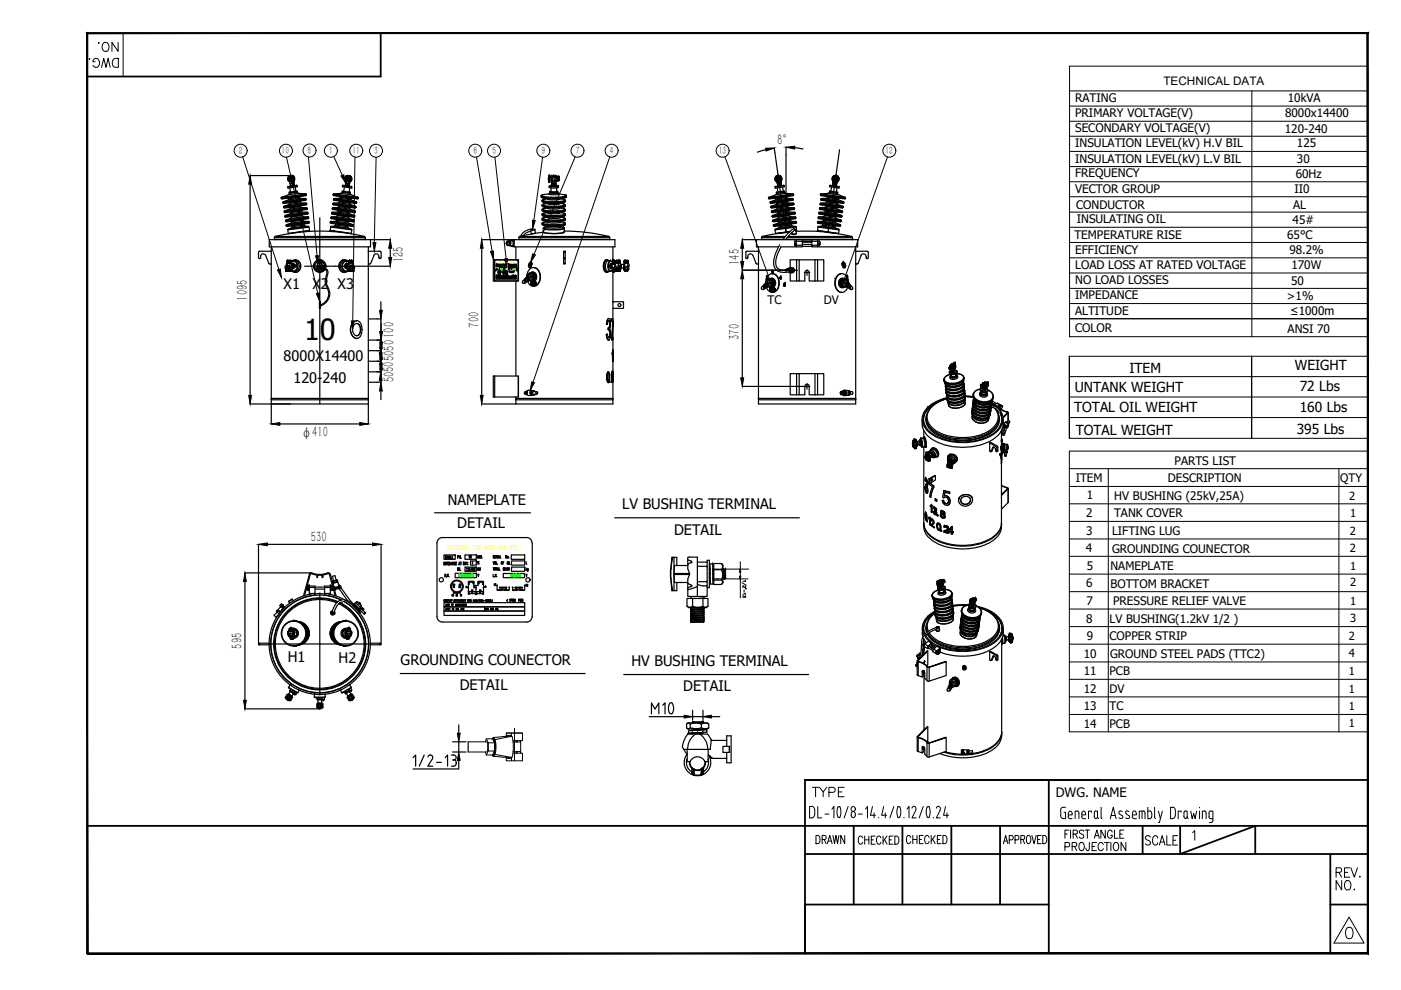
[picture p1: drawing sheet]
<svg xmlns="http://www.w3.org/2000/svg" width="297mm" height="210mm" viewBox="0 0 297 210" stroke-linecap="round" stroke-linejoin="round" font-family="sans-serif">
<defs><g id="words">
<text font-size="6.2" x="64.5" y="72.2">10</text>
<g font-size="4.9">
<text x="20.1" y="12">NO.</text>
<text x="18" y="15.5">DWG.</text>
<text x="171.4" y="170">TYPE</text>
<text x="242" y="180.3">SCALE</text>
<text x="282.2" y="189.8">NO.</text>
</g>
<text font-size="3.5" x="98.4" y="119.6">10</text>
<g font-size="3.2">
<text x="164.9" y="30.7" transform="rotate(-2 164.9 30.7)">8°</text>
<text x="85.5" y="55.6" transform="rotate(-90 85.5 55.6)">125</text>
<text x="156.8" y="56.1" transform="rotate(-90 156.8 56.1)">145</text>
<text x="52.5" y="63.7" transform="rotate(-90 52.5 63.7)">1095</text>
<text x="101.6" y="69.5" transform="rotate(-90 101.6 69.5)">700</text>
<text x="156.8" y="72.1" transform="rotate(-90 156.8 72.1)">370</text>
<text x="83.6" y="81" transform="rotate(-90 83.6 81)">50505050100</text>
<text x="64" y="92.7">φ410</text>
<text x="65.9" y="114.9">530</text>
<text x="51.4" y="137.6" transform="rotate(-90 51.4 137.6)">595</text>
</g>
<g font-size="3.1">
<text x="107.9" y="58.9">H2</text>
<text x="60.1" y="61.2">X1</text>
<text x="66.2" y="61.2">X2 X3</text>
<text x="60.1" y="76.6">8000X14400</text>
<text x="62.2" y="81.2">120-240</text>
<text x="94.9" y="107">NAMEPLATE</text>
<text x="96.9" y="111.9">DETAIL</text>
<text x="131.9" y="108">LV BUSHING TERMINAL</text>
<text x="142.9" y="113.3">DETAIL</text>
<text x="95.2" y="125.9">H1</text>
<text x="96.3" y="125.9">H2</text>
<text x="103" y="122.1" transform="rotate(-90 103 122.1)">KV</text>
<text x="113.2" y="125.6" transform="rotate(-90 113.2 125.6)">H2</text>
<text x="113.2" y="122.4" transform="rotate(-90 113.2 122.4)">kg</text>
<text x="96.7" y="127.7">X1</text>
<text x="97.4" y="127.7" transform="rotate(-90 97.4 127.7)">X3</text>
<text x="61" y="140.4">H1</text>
<text x="71.8" y="140.5">H2</text>
<text x="84.9" y="141">GROUNDING COUNECTOR</text>
<text x="133.9" y="141.2">HV BUSHING TERMINAL</text>
<text x="97.5" y="146.3">DETAIL</text>
<text x="144.9" y="146.6">DETAIL</text>
</g>
<g font-size="2.9">
<text x="227.9" y="83.1">UNTANK WEIGHT</text>
<text x="239.5" y="79.1">ITEM</text>
<text x="274.6" y="78.5">WEIGHT</text>
<text x="275.6" y="82.9">72 Lbs</text>
<text x="227.7" y="87.4">TOTAL OIL WEIGHT</text>
<text x="275.6" y="87.4">160 Lbs</text>
<text x="228.1" y="92.1">TOTAL WEIGHT</text>
<text x="274.9" y="91.9">395 Lbs</text>
</g>
<text font-size="2.8" x="223.8" y="168.9">DWG. NAME</text>
<g font-size="2.6">
<text x="105.1" y="59.3">X1</text>
<text x="105.1" y="58.9">H2</text>
<text x="106.9" y="58.9" transform="rotate(-90 106.9 58.9)">H1</text>
<text x="110.8" y="58.2" transform="rotate(-90 110.8 58.2)">kg</text>
<text x="106.2" y="125.2" transform="rotate(-90 106.2 125.2)">H1</text>
<text x="98.1" y="127.7" transform="rotate(-90 98.1 127.7)">X2</text>
</g>
<text font-size="2.6" fill="#0f0" x="108.3" y="58.2" transform="rotate(-90 108.3 58.2)">KV</text>
<g font-size="2.5">
<text x="246.7" y="17.9">TECHNICAL DATA</text>
<text x="228" y="21.6">RATING</text>
<text x="273" y="21.6">10kVA</text>
<text x="228" y="24.8">PRIMARY VOLTAGE(V)</text>
<text x="228" y="28">SECONDARY VOLTAGE(V)</text>
<text x="272.4" y="28.1">120-240</text>
<text x="272.5" y="24.8">8000x14400</text>
<text x="228" y="31.3">INSULATION LEVEL(kV) H.V BIL</text>
<text x="228" y="34.5">INSULATION LEVEL(kV) L.V BIL</text>
<text x="275" y="31.3">125</text>
<text x="275" y="34.5">30</text>
<text x="228" y="37.6">FREQUENCY</text>
<text x="228" y="40.9">VECTOR GROUP</text>
<text x="274.4" y="41">II0</text>
<text x="274.7" y="37.8">60Hz</text>
<text x="228.2" y="44.3">CONDUCTOR</text>
<text x="228.3" y="47.3">INSULATING OIL</text>
<text x="274.1" y="47.6">45#</text>
<text x="274.2" y="44.3">AL</text>
<text x="227.8" y="50.7">TEMPERATURE RISE</text>
<text x="228" y="53.8">EFFICIENCY</text>
<text x="272.9" y="50.7">65°C</text>
<text x="273.4" y="53.9">98.2%</text>
<text x="228" y="57">LOAD LOSS AT RATED VOLTAGE</text>
<text x="273.8" y="57.1">170W</text>
<text x="162.7" y="64.4">TC</text>
<text x="174.7" y="64.4">DV</text>
<text x="228" y="60.3">NO LOAD LOSSES</text>
<text x="228" y="63.5">IMPEDANCE</text>
<text x="272.9" y="63.5">&gt;1%</text>
<text x="273.8" y="60.3">50</text>
<text x="228" y="70.3">COLOR</text>
<text x="228" y="66.7">ALTITUDE</text>
<text x="273" y="70.6">ANSI 70</text>
<text x="273.5" y="66.8">≤1000m</text>
<text x="249" y="98.5">PARTS LIST</text>
<text x="228.1" y="102.2">ITEM</text>
<text x="230.4" y="105.9">1</text>
<text x="236.2" y="106">HV BUSHING (25kV,25A)</text>
<text x="247.6" y="102.2">DESCRIPTION</text>
<text x="284.2" y="102.2">QTY</text>
<text x="230.3" y="109.6">2</text>
<text x="230.3" y="113.4">3</text>
<text x="235.8" y="113.5">LIFTING LUG</text>
<text x="236.2" y="109.7">TANK COVER</text>
<text x="230.2" y="117">4</text>
<text x="235.8" y="117.2">GROUNDING COUNECTOR</text>
<text x="230.3" y="124.6">6</text>
<text x="230.4" y="120.8">5</text>
<text x="235.4" y="124.7">BOTTOM BRACKET</text>
<text x="235.4" y="120.8">NAMEPLATE</text>
<text x="230.4" y="128.2">7</text>
<text x="236" y="128.3">PRESSURE RELIEF VALVE</text>
<text x="230.3" y="132">8</text>
<text x="230.4" y="135.7">9</text>
<text x="235.2" y="132">LV BUSHING(1.2kV 1/2 )</text>
<text x="235.2" y="135.8">COPPER STRIP</text>
<text x="229.8" y="139.4">10</text>
<text x="229.8" y="143.1">11</text>
<text x="235.2" y="143.2">PCB</text>
<text x="235.4" y="139.5">GROUND STEEL PADS (TTC2)</text>
<text x="229.8" y="146.9">12</text>
<text x="235.2" y="146.9">DV</text>
<text x="229.8" y="150.6">13</text>
<text x="229.8" y="154.3">14</text>
<text x="235.2" y="150.6">TC</text>
<text x="235.2" y="154.3">PCB</text>
</g>
<g font-size="2.4">
<text x="286.1" y="105.9">2</text>
<text x="286.2" y="113.4">2</text>
<text x="286.2" y="109.6">1</text>
<text x="286.2" y="117.1">2</text>
<text x="286.2" y="120.8">1</text>
<text x="286.2" y="124.3">2</text>
<text x="286.2" y="128.4">1</text>
<text x="286.2" y="131.9">3</text>
<text x="286" y="135.6">2</text>
<text x="286" y="139.4">4</text>
<text x="286" y="143.1">1</text>
<text x="286" y="146.8">1</text>
<text x="286" y="150.5">1</text>
<text x="286" y="154.2">1</text>
</g>
<g font-size="2.2">
<text x="50.6" y="32.7">2</text>
<text x="59.7" y="32.7">10</text>
<text x="65.2" y="32.6">8</text>
<text x="69.8" y="32.7">1</text>
<text x="74.7" y="32.7">11</text>
<text x="79.3" y="32.7">3</text>
<text x="100.4" y="32.7">6</text>
<text x="104.4" y="32.7">5</text>
<text x="114.8" y="32.7">9</text>
<text x="122.1" y="32.7">7</text>
<text x="129.3" y="32.7">4</text>
<text x="152.4" y="32.7">13</text>
<text x="187.7" y="32.7">12</text>
</g>
<text font-size="1.5" fill="#ff0" x="94.9" y="116.6">POLEMOUNT TYPE ONAN 60HZ,65℃</text>
<text font-size=".4" fill="#ff0" x="105.4" y="55.7">POLEMOUNT TYPE ONAN 60HZ,65℃</text>
</g></defs>
<!-- layer: 1 -->
<g fill="none" stroke="#000" stroke-width=".38">
<path d="M80.7 7v9.2h-62.2M18.5 175.1h271.5M181 175.1v16.7M191.3 175.1v16.7M201.7 175.1v16.7M212 175.1v16.7M222.4 165.4v36.8M290 165.4h-119.3v36.8M170.7 191.8h51.7M170.7 181.1h119.3M250.2 181.1l15.9-6v6M282.1 191.8h7.9"/>
<path d="M282.1 181.1v21.1"/>
</g>
<path d="M18.5 202v.3l271.4-.3zM18.5 202.3l271.4-.3 .2 .3zM289.9 7.1v194.9l.2 .3zM289.9 7.1l.2-.2v195.4zM18.6 7.1h271.3l.2-.2zM18.4 6.9h271.7l-271.5 .2zM18.4 6.9l.2 195.3v-195.1zM18.4 6.9l.2 195.3h-.2z" fill="#000" stroke="#000" stroke-width=".21"/>
<!-- layer: 2 -->
<g fill="none" stroke="#000" stroke-width=".21">
<path d="M26.1 7v9.2M173 177.1h.4a1.08 1.08 0 0 1 0 1.8h-.4zM174.3 178l.8-.1v-.7l-.8-.1v1.8M174.7 178l.5 .9M175.4 178.9l.5-1.8 .5 1.8M175.6 178.3h.7M176.6 177.1l.3 1.8 .3-1.8 .4 1.8 .3-1.8M179.1 177.1v1.8l-.8-1.8v1.8M182.9 177.6a.48 .48 0 0 0-.6-.3 .48 .48 0 0 0-.3 .6v.4a.49 .49 0 0 0 .3 .7 .49 .49 0 0 0 .6-.4M183.3 177.3v1.7M183.3 178.1h.9M184.2 177.3v1.7"/>
<path d="M184.7 178.1h.5M185.5 177.3h-.8v1.7h.8M186.8 177.6a.48 .48 0 0 0-.6-.3 .48 .48 0 0 0-.4 .6l.1 .7a.42 .42 0 0 0 .2 .4 .42 .42 0 0 0 .5-.1l.2-.3M187.2 177.3v1.7M187.5 178l.6 1M188.1 177.3l-.9 1.1M188.5 178.1h.5M189.3 177.3h-.8v1.7h.8M189.7 177.3a.88 .88 0 0 1 .9 .5 .88 .88 0 0 1-.2 .9l-.3 .3h-.4zM193.1 177.6a.49 .49 0 0 0-.6-.5 .49 .49 0 0 0-.3 .7v.4a.48 .48 0 0 0 .3 .7 .48 .48 0 0 0 .6-.5M193.5 177.1v1.8M193.5 178h.9"/>
<path d="M194.4 177.1v1.8M194.9 178h.5M195.7 177.1h-.8v1.8h.8M197 177.6a.42 .42 0 0 0-.3-.4 .42 .42 0 0 0-.4 0 1.17 1.17 0 0 0 .1 1.7 .45 .45 0 0 0 .6-.5M197.4 177.1v1.8M197.7 177.9l.6 1M198.3 177.1l-.9 1.2M198.7 178h.5M199.5 177.1h-.8v1.8h.8M199.9 177.1a.92 .92 0 0 1 .9 .6 .92 .92 0 0 1-.3 1.1l-.6 .1zM212.8 178.9l.4-1.8 .5 1.8M212.9 178.3h.6"/>
<path d="M214 178.1l.7-.1 .1-.3-.1-.5-.7-.1v1.8M215.2 178.1l.7-.1v-.8l-.7-.1v1.8M216.4 178l.8-.1v-.7l-.8-.1v1.8M216.9 178l.3 .9M217.8 177.2l.2-.1a.92 .92 0 0 1 .6 .9 .92 .92 0 0 1-.6 .9 1.29 1.29 0 0 1-.2-1.7zM218.8 177.1l.4 1.8 .5-1.8M220 178h.5M220.8 177.1h-.8v1.8h.8M221.1 177.1h.4a1.08 1.08 0 0 1 0 1.8h-.4zM225.8 179.5h.6a.47 .47 0 0 0 .4-.4 .47 .47 0 0 0-.4-.5h-.6v1.8M225.8 176.8h.5M226.6 176h-.8v1.7"/>
<path d="M227 176v1.7M227.3 179.5l.9-.1v-.6l-.2-.2h-.7v1.8M227.5 176.8h.8l.2-.3-.2-.4-.8-.1v1.7M227.8 179.5l.5 .9M228 176.8l.5 .9M229 178.7a.81 .81 0 0 1 .9 .4 .81 .81 0 0 1-.2 1l-.2 .3a.93 .93 0 0 1-.8-.7 .93 .93 0 0 1 .3-1zM229.8 176.2a.46 .46 0 0 0-.6-.2 .46 .46 0 0 0-.3 .6l.8 .5a.48 .48 0 0 1-.2 .7 .48 .48 0 0 1-.7-.3M230.1 176h.9M230.5 176v1.7M231 178.6l-.2 1.7h-.4l-.2-.5M231.5 179.5h.6M232 177.7l.6-1.7 .5 1.7"/>
<path d="M232.2 177.2h.7M232.5 178.6h-1v1.8h1M233.9 179a.56 .56 0 0 0-.7-.4 .56 .56 0 0 0-.4 .7v.4a.56 .56 0 0 0 .5 .7 .56 .56 0 0 0 .6-.5M234.2 178.6h1M234.3 176v1.7l-.9-1.7v1.7M234.7 178.6v1.8M235.5 178.6v1.8M235.8 176.4a.52 .52 0 0 0-.6-.4 .52 .52 0 0 0-.4 .7v.4a.52 .52 0 0 0 .5 .6 .52 .52 0 0 0 .5-.6h-.3M236.3 176v1.7h.8M236.3 178.7l.2-.1a.93 .93 0 0 1 .7 .7 .93 .93 0 0 1-.3 1 .81 .81 0 0 1-.9-.4 .81 .81 0 0 1 .2-1zM237.4 176.8h.5M238.3 176h-.9v1.7h.9"/>
<path d="M238.7 178.6v1.8l-1-1.8v1.8M252.8 176.5l.5-.4v2M283.3 185l1-.2 .2-.2-.2-.5-1-.1v2M285.6 196.7a.75 .75 0 0 1 1.2 .4 1.94 1.94 0 0 1-.3 1.8 .75 .75 0 0 1-1.1-.3 1.91 1.91 0 0 1 .2-1.9zM286 194.5l3.2 5.5h-6.4zM286.2 184h-1.1v2M286.4 184l.7 2 .7-2"/>
</g>
<!-- layer: 1 -->
<g fill="none" stroke="#000" stroke-width=".21">
<path d="M172.2 171h-.6v2.4h.5a.67 .67 0 0 0 .6-.7M172.7 171.7v1M173.4 171v2.4h.8M174.9 172.6h.9M176.4 171.5l.4-.5v2.4M177.7 171.1l-.2 1.3 .2 .8 .2 .2 .2-.2 .2-.8-.2-1.3M179.8 171l-.8 2.4M180.5 172.6l.2-.5h.2a.63 .63 0 0 1 .5 .7 .63 .63 0 0 1-.7 .5l-.2-.5M180.5 172.6v.3M182 172.6h.8M183.5 171.5l.4-.5v2.4M185 171l-.4 1.9h1"/>
<path d="M185.3 172.4v1M186.3 173.3v.1M187.4 171l-.5 1.9h1.1M187.7 172.4v1M189.5 171l-.8 2.4M190.3 171.1l.2-.1 .3 .1M190.4 171.1l-.2 1.3a.81 .81 0 0 0 .3 1l.3-.2 .2-.8-.2-1.3M191.7 173.3v.1M192.3 171.5l.4-.5v2.4M193.3 171.4a.47 .47 0 0 1 .7-.4 .47 .47 0 0 1 .1 .8l-.7 1.6h.9M195.7 171l-.8 2.4M196.6 171.1l-.2 1.3 .2 .8 .2 .2 .2-.2 .2-.8-.2-1.3"/>
<path d="M196.6 171.1l.2-.1 .2 .1M197.9 173.3v.1M198.5 171.4a.47 .47 0 0 1 .7-.4 .47 .47 0 0 1 .1 .8M199.3 171.8l-.8 1.6h.9M200.5 171l-.4 1.9h1M200.8 172.4v1M224.9 172.9a.6 .6 0 0 0 .5 .6M224.9 171.8v1.1M225.4 171.2a.6 .6 0 0 0-.5 .6M225.4 171.2h.5M225.6 172.2h.3v1.4h-.5M226.5 173.1l.3 .4"/>
<path d="M226.5 172.5l.1-.3 .3-.2 .4 .2v.3M226.5 172.5v.7M226.8 173.6h.5M227.3 172.5v.3h-.8M228 173.6v-1.6h.6l.1 .2 .1 1.4M229.3 173.1l.4 .4M229.3 172.5l.1-.3 .4-.2 .3 .2 .1 .3M229.4 172.5v.7M229.7 173.6h.5M230.2 172.5v.3h-.8M231.4 172.2v-.2h-.6v1.6M232 173.1l.3 .4"/>
<path d="M232 172.4v.8M232.3 171.9l-.3 .4M232.4 172h.3v1.2M232.4 173.6h.1M232.7 173.1l-.3 .4M232.7 173.2l.2 .4M233.5 171.2v2.1l.1 .3M235.4 173.6l.6-2.4 .6 2.4M235.6 172.9h.9M237.5 172l-.3 .4 .7 .5M237.5 171.9l.4 .2M237.9 172.9l.2 .4a.52 .52 0 0 1-.9 .1"/>
<path d="M238.8 172.6l.5 .3M239.3 172.1l-.5-.1v.5M239.4 172.9l.1 .4a.52 .52 0 0 1-.9 .1M240.1 173.1l.3 .4M240.4 173.6h.5M240.9 172.5l-.2-.5h-.4l-.2 .5v.7M240.9 172.5v.3h-.8M242.1 172v1.6M242.4 171.9l.3 .3 .1 1.4M242.4 172h-.9v1.6M243.4 171.2v2.4l.6-.1 .2-.4M243.4 172h.6l.2 .4"/>
<path d="M244.2 172.4v.7M244.8 171.2v2.1l.2 .2M245.6 172l.4 1.6M246.5 172l-.7 2.4h-.2M248.6 171.1a.67 .67 0 0 1 .6 .8M248.7 171.2h-.5v2.4h.5M249.2 171.9v.9a.67 .67 0 0 1-.6 .7M250.4 172.2v-.2h-.6v1.6M251 172.3l.2-.3h.5v1.2M251 173.1l.3 .4M251 172.4v.8M251.4 173.6h.1"/>
<path d="M251.7 173.1l-.3 .4M251.7 173.2l.2 .4M252.5 172l.3 1.6 .3-1.1 .3 1.1 .3-1.6M254.3 171.2v.1M254.3 172v1.6M254.9 173.6v-1.6h.6l.2 .2v1.4M256.7 171.9l-.3 .3-.1 .2 .1 .9 .3 .3M256.7 172h.5v1.9l-.2 .4-.6 .1M256.7 173.6h.5"/>
<circle cx="180.9" cy="171.5" r=".49"/>
</g>
<!-- layer: _ -->
<g fill="none" stroke="#000" stroke-width=".21">
<path d="M226.8 19.3h63.2M265.4 19.3v52.1M226.8 22.5h63.2M226.8 25.7h63.2M226.8 35.3h63.2M226.8 38.5h63.2M226.8 28.9h63.2M226.8 32.1h63.2M226.8 41.7h63.2M226.8 54.7h63.2M226.8 57.9h63.2M226.8 51.4h63.2"/>
<path d="M226.8 48.2h63.2M226.8 45h63.2M226.7 75.5v5.8v-5.8M226.7 71.4h63.3M226.7 79.9h63.3M226.7 75.5h63.1M226.8 67.6h63.2v7.5M226.8 61.1h63.2M226.8 64.4h63.2M265.4 75.5v5.8v-5.8M226.7 92.9v-4.9v4.9M226.7 88v-6.7v6.7"/>
<path d="M226.7 84.2h63.3M226.7 88.5h63.3M226.7 92.9h63.3M226.7 99.4h63.3M235 99.4v55.8M265.4 92.9v-4.9v4.9M265.4 88v-6.7v6.7M283.9 99.4v55.8M290 95.6h-63.3v59.6h63.3M157 119.1v7.7M226.7 103.1h63.3M226.7 106.8h63.3"/>
<path d="M226.7 110.5h63.3M226.7 114.3h63.3M226.7 118h63.3M290 117v52.1M151.1 122.7h7.5M151.2 120.7h1.2M152.6 120.7h6.1M156.8 122.2h.2v.6zM157 120.7v.6h-.2zM157.3 123.5l.9 .6M157.6 126.3a.21 .21 0 0 0 0 .3 .21 .21 0 0 0 .3-.1l.2 .1v-.3M157.8 125v.6"/>
<path d="M158 123.1l.1 .1h-.6M158 124.2l.1 .4-.6-.4v.4M158 125.8l.1 .2h-.6M158.1 124.8l.1 .1M226.7 121.7h63.3M226.7 125.4h63.3M226.7 136.6h63.3M226.7 129.1h63.3M226.7 132.9h63.3M226.7 140.3h63.3M226.7 144h63.3M226.7 147.8h63.3"/>
<path d="M226.7 151.5h63.3"/>
</g>
<path d="M290 71.3v-57.3h-63.2v57.4" fill="none" stroke="#000" stroke-width=".21"/>
<path d="M166.7 32.8v16.4M78.1 78.8h1.9M78.1 76.6h1.9M78.1 74.4h1.9M78.1 72.1h1.9M78.1 67.6h1.9M78.1 81h1.9" fill="none" stroke="#000" stroke-width=".25"/>
<g fill="none" stroke="#000" stroke-width=".25">
<path d="M53 37.2h8.6M53 39v44.8M162.3 31.7l-1.7 .6M164.2 31.4l.1 .9M166.7 31.2v1.6M168.5 31.3l1.8 .3M71.1 56.4h11.6M78.6 50.8h4.1M82.7 52.6v2M102.1 50.8h6.9M102.1 52.6v31.2M157.4 50.8h3"/>
<path d="M157.4 57.3h9.6M157.4 52.6v2.9M157.4 59.1v21M80 78.8h.8M80 67.6h.8v10.4M80 76.6h.8M80 74.4h.8M80 72.1h.8M80.7 72.9v1.9M80.7 76.6v2.2M80.8 64v1.8M80.8 78.4v2.6h-.8"/>
<path d="M53 85.7h8.6M57.5 85.7v4.2M59.3 89.9h17M78.1 85.7v4.2M80.7 80.7v1.8M80.8 82.9v1.8M102.1 85.7h7.3M157.4 81.9h13.1M54.8 115.4v21M56.7 115.4h22.3M80.8 115.4v21M51.9 121.5h14"/>
<path d="M51.9 123.3v25.2M51.9 150.3h15.9"/>
</g>
<g fill="#000" stroke="#000" stroke-width=".21">
<path d="M53 37.2l.3 1.8h-.6zM162.3 31.4h1.9l-1.8 .6zM166.7 31.2l1.8-.2v.6zM82.4 54.6h.6l-.3 1.8zM82.7 50.8l.3 1.8h-.6zM102.1 50.8l.3 1.8h-.6zM157 55.5h.7l-.3 1.8zM157.4 50.8l.3 1.8h-.7zM157.4 57.3l.3 1.8h-.7zM80.4 74.8h.6l-.3 1.8zM80.5 77h.6l-.3 1.8zM80.8 72.1l.3 1.8h-.6z"/>
<path d="M80.5 65.8h.6l-.3 1.8zM80.8 76.6l.3 1.8h-.6zM80.5 72.5h.6l-.3 1.9zM80.8 74.4l.3 1.8h-.6zM80.5 70.3h.6l-.3 1.8zM52.7 83.8h.6l-.3 1.9zM57.5 89.9l1.8-.3v.6zM76.3 89.6l1.8 .3-1.8 .3zM80.7 78.8l.3 1.9h-.6zM80.8 81l.3 1.9h-.6zM101.8 83.8h.6l-.3 1.9zM157 80.1h.7l-.3 1.8z"/>
<path d="M54.8 115.4l1.9-.3v.6zM79 115.1l1.8 .3-1.8 .3zM51.9 121.5l.3 1.8h-.6zM51.6 148.5h.6l-.3 1.8z"/>
</g>
<!-- layer: QOUOS -->
<g fill="none" stroke="#000" stroke-width=".25">
<path d="M61 39.6l2-.2v.2l-1.9 .3zM61.1 39.5l-.1 .1M61.1 37.5v.7l.2 .3M61.2 37.4a.72 .72 0 0 0 .2 1.1M61.2 37.5h.1M61.2 37.4v.1M61.2 37.6l.1 .1M61.2 37.6l.1 .3M61.3 38.3l.2 .2M61.3 38.1l.1 .2M61.4 37.4l-.2 .3M61.4 38.4l.1 .5h.3"/>
<path d="M61.4 38.3l.2 .2M61.4 37.3l-.2 .1M61.4 37.3l-.1 .1M61.4 37.4l-.1 .3M61.5 39.8l.1 .9M61.5 37.4l-.1 .1M61.5 37.4h.1M61.6 38.9v.5l.8-.2M61.6 39.4h.1M61.6 39.4l-.1 .1M61.6 39.3h.1M61.6 38.5h.1"/>
<path d="M61.7 37.2l-.3 .1h.1M61.8 37.5a.44 .44 0 0 0-.3 .5 .44 .44 0 0 0 .5 .3l-.4-.1-.1-.4M61.8 37.5h-.1a.43 .43 0 0 0-.1 .7l.4 .1M61.8 37.3a.57 .57 0 0 0-.5 .7 .57 .57 0 0 0 .6 .4M61.8 37.4h.1M61.8 37.5l-.3 .3M61.9 38.5h.1M62 37.7a.21 .21 0 0 0-.2 .3 .21 .21 0 0 0 .3 .1 .21 .21 0 0 0 0-.4 .22 .22 0 0 1 .1 .4 .22 .22 0 0 1-.4-.1 .22 .22 0 0 1 .2-.3h.1M62 38.1h.1M62 38.9l-.4 .1v.3M62.1 37.4l.2 .1M62.1 37.4h.1"/>
<path d="M62.2 38.4v.4l-.4 .1-.1-.4M62.2 37.3l-.5-.1-.5 .3M62.2 37.3a.74 .74 0 0 1 .2 1.1M62.3 38.8v.1M62.3 37.5h.1M62.3 38.4l.1 .4h-.2M62.3 39.3h.2M62.3 39.3h.1M62.3 39.3l-.7 .1M62.4 38.1l-.1 .3M62.4 39.3h.1M62.4 39.2l-.1-.3h-.3v.4"/>
<path d="M62.4 38.2h.1M62.4 39.3h-.1M62.4 39.2v.1M62.6 39.6l.1 1M62.9 39.3h.1M62.9 39.3l-1.8 .3M72.6 39.3l1.9 .3M72.6 39.4l2 .2v.3l-2-.3zM73 39.6l-.1 1M73.2 38.1l.1 .3M73.2 38.2h.1M73.3 39.3l.7 .1"/>
<path d="M73.3 39.3h.1M73.3 38.3v.1M73.3 39.3h-.2M73.3 37.5h.1M73.3 38.3l-.1 .5h.2M73.3 38.8v.1M73.4 37.3l.5-.1 .4 .2a.72 .72 0 0 1-.1 1.1M73.4 37.3a.74 .74 0 0 0-.2 1.1M73.4 38.4h.1M73.5 38.4l-.1 .4 .5 .1v-.4M73.5 37.4l-.2 .1M73.5 37.4h.1"/>
<path d="M73.6 39.3v-.4l.4 .1v.3M73.6 38.1h.1M73.6 38.9h-.3l-.1 .3M73.7 37.7l.1 .1M73.7 38.5h.1M73.7 37.7h.1M73.7 37.4l.4 .3-.3-.2 .2 .1 .2 .3M73.7 37.7l.2 .3-.3 .1M73.8 37.8a.21 .21 0 0 1-.1 .3 .21 .21 0 0 1-.2-.3M73.8 37.4h.1M73.8 37.3a.57 .57 0 0 1 .5 .7 .57 .57 0 0 1-.6 .4M73.9 37.2l.3 .1h-.1"/>
<path d="M73.9 39.4l.2 .1M74 38.9v.5l-.7-.1M74 38.5h.1M74.1 37.7v.5l-.4 .1h.3l.2-.4M74.1 37.7l.1 .2M74.2 37.9h.1M74.1 38.2l-.5 .1M74.1 37.9h.1M74.1 37.4h.1M74.2 37.9l-.1 .2M74.2 39.8l-.2 .9M74.2 37.4v.1"/>
<path d="M74.2 37.4l.1 .3M74.2 37.3l.2 .1M74.2 38.3l-.2 .2M74.2 37.4l.2 .3M74.2 38.5h.1M74.2 38.4l-.2 .1M74.2 38.5v.1M74.2 37.3l.1 .1M74.2 38.3v.1M74.2 38.4v.5h-.3M74.2 38.3h.1M74.3 37.6h.1"/>
<path d="M74.3 37.6v.1M74.3 38.1v.2M74.4 37.6l-.1 .3M74.4 37.5h.1M74.4 37.5l.2 .3M74.5 39.5l.1 .1M74.6 37.8l-.1 .5-.2 .2M116.3 37.7h.1M116.3 38.1l.1 .6M116.3 37.7v.4M116.3 38.1h.1M116.3 37.9h.1"/>
<path d="M116.4 37.2l-.1 .5M116.4 37.3l.1 .6M116.4 37.3v1.4l.1-.7M116.4 37.3h.1M116.4 38.7h.1M116.4 39.5l.4-.2-.3 .1 .2 .1M116.4 39.5a.52 .52 0 0 0 .8 .3l1.2-.1M116.4 39.5l.5 .1 1.5-.1M116.5 37.9v-.3h.6l.1 .4M116.5 37.9v.4M116.5 37.2l-.1 .1M116.6 37.3v.3h.4h-.5"/>
<path d="M116.6 37.3h.1M116.6 38.3l-.1 .4M116.7 39.5h1.4M116.8 39.8v.9h1.2M116.9 37.4h.1M116.9 37.2h.2M117 39.3h-.3M117 38.3v.2M117 38.6v.3M117 37.3v.2M117 37.4h-.1M117 39.3l-.1 .1"/>
<path d="M117 37.3v.1M117 39.3h-.2M117 39.3h.1M117 39.3h.3M117 37.2v.3h-.4M117 38.3v.4v-.3M117 37.5h.1M117 39h.3M117 39v.3M117 39.3v.1M117 39.3h.8M117 37.6h.1"/>
<path d="M117 38.4h.1M117 38.3v.1M117 37.2h.4M117 37.3v.3M117.1 37.2l-.1 .1M117.1 38.3h-.6M117.1 37.8l.1 .2M117.1 38.2v.4l.1-.1M117.1 38.9l-.1 .4M117.1 37.8h.1M117.1 38.2h.1M117.1 38.9v.1"/>
<path d="M117.1 38.9l-.1 .1M117.1 38.2v.2M117.1 37.9h-.6l.6 .1M117.1 38.4l.2 .1M117.1 38v.1M117.1 37.6h.1M117.1 37.9v.1M117.1 37.6v.2M117.2 38l-.1 .2M117.2 37.4h-.1l-.1 .2h.2M117.2 38.5h.1M117.2 37.5h.1"/>
<path d="M117.3 37.5l-.2 .1M117.3 39h.4v.3h-.4zM117.4 37.2h.1M117.4 37.2l.1 .3 .4-.1M117.5 37.4h.3M117.5 37.5v1M117.5 38.5l-.5 .1v.3h.5v-.4M117.5 38.4l.2 .1M117.5 38.5h.1M117.5 38.3h.9M117.5 37.6h.4v.7M117.7 38.5h.2"/>
<path d="M117.8 39h-.1M117.8 37.4h.1M117.8 39.3h.2M117.8 39.3h.1M117.8 39.3v.1M117.8 37.4l.2 .2-.1 .9M117.8 37.3l.1 .1M117.8 39.4h.1M117.8 38.9h.1M117.8 38.9v.4h-.1M117.8 39.4h-.8M117.9 37.4v.2"/>
<path d="M117.9 37.7v.5M117.9 39.3l.4 .1 .1 .3M117.9 38.5h.1M117.9 38.5v.4h-.4M117.9 38.3h.1M117.9 38.3v.2M118 37.5h.4M118 39.8v.9M118.1 37.5h.1M118.1 37.5v.1M118.1 37.5v.8M118.1 39.3l.2 .1-.2 .1"/>
<path d="M118.1 38.3h.1M118.1 37.5l.1 .3M118.1 38.3h.3M118.1 38.2v.1M118.2 37.8h.3v.4h-.4zM118.4 39.7h.1M118.4 39.5h.1M118.4 37.5l.1 .3M118.4 37.5h.1M118.4 37.4h.1M118.4 38.3h.1M118.4 37.4l-.3 .1"/>
<path d="M118.5 38.3h.1M118.5 38.2l-.1 .1M118.5 37.5h.1M118.5 37.5l.1 .6-.2 .2M118.5 37.7l.1 .4M118.5 37.8l.1 .3M118.5 38.1h.1M118.5 37.7h.1M118.6 38.1h.1M118.6 37.7v.4M118.6 37.7h.1M118.6 37.8v.3"/>
<path d="M164.3 37.8v.2M164.3 38l.1 .2M164.3 39.6l2-.2v.2l-1.9 .3zM164.4 38.2l.1 .2M164.4 38.2h.2l-.1 .2M164.4 39.5l-.1 .1M164.4 37.6l.2 .1M164.4 37.5l-.1 .3M164.5 38.4l.1 .1M164.5 37.5l.1 .1M164.5 37.4v.1M164.6 37.6v.4"/>
<path d="M164.6 38.5h.1M164.6 37.6h.1M164.6 38l.1 .3M164.6 37.8h-.3M164.6 38h-.3M164.6 37.3v.1M164.6 38.5l.1 .1M164.7 37.3l.1 .5 .2-.1M164.7 37.3l.2 1.4M164.7 38.3h.1M164.7 37.6h-.1M164.7 38.3v.1"/>
<path d="M164.7 38.6v.3h.2M164.7 38.4h.1M164.7 38h-.1M164.7 37.9l-.1 .1M164.7 38.3l-.1 .2M164.7 38.5l.1 .1M164.7 38.5v.1M164.7 38.4v.1M164.8 39.8l.1 .9M164.8 37.8v.1h.2M164.8 37.9l.1 .1M164.9 39.3h.1"/>
<path d="M164.9 38.9v.1M164.9 38.7v.2M164.9 39.4l-.1 .1M164.9 39.4h.1M164.9 38.7h.1M164.9 37.2l-.1 .1M165 38l-.1 .2M165 37.2h.1M165 37.2l.5 .1M165 37.2v.8l.3 .6-.2-1.4-.4 .1M165 38.1l-.1 .1v.5l.3-.1M165 37.2h-.1"/>
<path d="M165.1 37.2h.1M165.1 37.6l.2-.1 .1 .4v.3l-.2 .1M165.1 38.6v.1M165.2 39h-.4l.1 .3M165.2 37.5l.3-.1-.1 .2M165.2 37.5h.1M165.2 38.3h.1M165.3 37.3l-.2-.1 .1 .3M165.3 38.3v.3l-.4 .1M165.3 38.3h.1M165.3 37.3h.1M165.3 37.5h.1"/>
<path d="M165.3 37.3l-.2 .2M165.4 37.6l.1-.2 .2 .4-.1 .4M165.4 37.6h.1M165.4 37.5h.1M165.4 37.9h-.2M165.4 38.8l-.5 .1M165.5 37.4h.1M165.5 38.1l.2 .1M165.5 38.1l.1 .2M165.5 38.2h.1M165.5 38.2v.1M165.5 37.3a.74 .74 0 0 1 .2 1.1v.4h-.3l-.1-.2"/>
<path d="M165.6 38.8v.4M165.6 38.4l-.1 .1M165.6 38.2v.1M165.6 39.3h.2M165.6 38.3l-.3 .2 .2-.1M165.6 39.2l-.7 .1h.7M165.6 39.2v-.3l-.4 .1v.3M165.6 38.3h-.3l.2 .2M165.7 37.6h-.3v.3M165.7 39.3h-.1M165.7 37.8l-.3 .1 .1 .2h.2M165.9 39.6l.2 1"/>
<path d="M166.3 39.3l-1.9 .3M175.9 39.4l2 .2v.3l-2-.3zM176 39.3h-.1M176.1 39.3l1.7 .3M176.3 39.6l-.1 1M176.6 37.6h.2v.3l-.3-.1M176.6 39.3h.1M176.6 39.3l.7 .1M176.6 39.3h-.2M176.6 38.4l.1 .1M176.6 38.4l-.1 .4h.4M176.6 38.8l-.1 .4 .5 .1"/>
<path d="M176.7 37.3a.66 .66 0 0 0-.3 .7 .66 .66 0 0 0 .5 .5M176.7 38.2l.1 .1M176.7 37.4h.1M176.7 37.4l.1 .2M176.7 38.3h.1M176.8 37.9v.2l-.3-.1 .1 .4M176.8 38.1l-.2 .3 .3-.1M176.8 38.1l-.2 .1M176.8 37.5h.1M176.8 37.6l-.1-.2-.2 .6M176.8 37.6h.1M176.9 37.9l-.1 .3 .2 .1"/>
<path d="M176.9 37.9h.1M176.9 38.6v.2M176.9 37.9h.2M176.9 38.8l.4 .1M176.9 37.3l.1 .2-.3-.1M176.9 38.3l-.2 .1 .1 .1M176.9 38.3h.1M176.9 38.3v.3l.4 .1M177 38.6l.4 .1M177.1 37.2l-.4 .1M177.1 39h.3v.3h-.4zM177.1 39l-.5-.1v.3"/>
<path d="M177.1 37.5h.1M177.1 37.2l-.1 .3M177.1 37.6l-.2-.1v.4M177.1 38.6v.1M177.2 37.2a1.21 1.21 0 0 1-.3 1.4zM177.2 37.2l-.5 .1M177.2 38.1l.2 .1v.5M177.2 37.2l.4 .1-.2 .5-.1-.1M177.2 38l.2 .2M177.2 37.2h.1M177.2 39.4l.2 .1M177.3 37.2l.1 .1"/>
<path d="M177.3 37.2h-.2M177.3 37.2h.1M177.3 39.4h.1M177.3 38.7h.1M177.3 38.7v.2M177.4 38.9l-.1 .1M177.4 39.3l-.1 .1M177.4 37.9v.1M177.4 37.8l-.1 .1M177.4 38.5l.1 .4h-.2M177.4 39.8l-.1 .9M177.5 38.5l-.1 .1"/>
<path d="M177.5 38.4h.1M177.5 38.4l.1 .1M177.5 38.3v.1M177.5 38.5v.1M177.5 38.3h.1M177.5 37.9l.2 .1M177.5 38h.1M177.5 38.3l.1 .2M177.6 37.3l-.2 1.4M177.6 37.6l.2-.1-.2 .1M177.6 37.6h.1M177.6 37.6l.1 .4"/>
<path d="M177.6 37.3v.1M177.6 38.5h.1M177.6 38l-.1 .3M177.6 38.2h.2M177.7 37.7l.1-.1 .1 .4M177.7 37.4v.1M177.7 38h-.1M177.7 37.8h.2M177.7 38h.2M177.7 38.4l-.1 .1M177.7 37.5l.1 .1M177.8 39.5l.1 .1"/>
<path d="M177.8 38.2l-.1 .2-.1-.2M177.9 38l-.1 .2M54.8 53.5v1.1M54.8 54.6l.2 .2 .3-.2M55 53.3l-.2 .2M55.1 53.3h2.4v2.7M55.3 54.4v.2M56.3 54.2a.57 .57 0 0 0-.6-.4 .57 .57 0 0 0-.5 .6M56.3 54.2l.7 1.7M57 55.8l.2 .2M57.1 50.8h21.5v1.5h-21.5zM57.2 56h.3"/>
<path d="M57.5 56v29.7h20.6v-29.7M57.5 52.3v1M58.2 50.8v-.4h19.3v.4M58.2 50.8h19.3M58.4 50.1a39.6 39.6 0 0 1 18.8 0h-18.8M58.4 50.1l-.2 .3M59.6 42l5.4-.8v.1l-5.3 .8zM59.7 41.8l-.1 .2M59.7 41.8l1.5-.5 2.1-.3 1.5 .1zM60 43l.1 .1M60 42.9l4.9-.7v.1l-4.9 .7zM60.1 42.7l-.1 .2"/>
<path d="M60.1 42.8l1-.4 2.6-.3h1.1zM60.2 43.7l-.1 .2M60.3 44.8l4.8-.6 .1 .1-4.9 .7zM60.3 44.9l.1 .2M60.3 44.7l-.1 .1M60.4 45.9l.2 .1M60.4 45.8l4.9-.7v.2l-4.9 .6zM60.5 45.7l-.1 .1M60.5 45.7l1-.4 2.6-.3h1.1zM60.5 46.9l.2 .1M60.6 46.8l4.8-.7v.1l-4.8 .7zM60.6 57.5h.1"/>
<path d="M60.6 57.3v.2M60.6 57.3h.1M60.6 46.6l-.1 .2M60.7 47.9l.1 .1M60.7 56.4h-.3v.6h.4v-.3M60.7 57.5h1.1M60.7 47.8l4.9-.7v.1l-4.9 .7zM60.7 47.6v.2M60.8 55.3h.1M60.8 55.3v.2h.1M60.8 56.7a.25 .25 0 0 1 .2-.3 .25 .25 0 0 1 .3 .3M60.8 56.7h.1"/>
<path d="M60.8 57h.1M60.8 47.6l.9-.3 2.8-.4 .9 .1zM60.8 57.3h-.2M60.8 55.3h.9M60.8 55.6h.9M60.8 57.2l-.2 .1M60.9 57.5h-.3M60.9 57.5h.1M60.9 57.4v.1M60.9 55.3h.5v.2h-.5zM60.9 56.3l-.3 .2 .2 .2M60.9 56.3h.1"/>
<path d="M60.9 56.3l.5 .4h-.1M60.9 56.3a.43 .43 0 0 1 .1-.5 .43 .43 0 0 1 .6 0l-.2 .6h-.2M60.9 55.6h.1M61 56.4l-.2 .6 .1 .5M61 57.5h.1M61 56.4v.1M61 55.6h.1M61 55.3h.1M61 55.8h.1M61 56.4h.1M61 55.8h-.1a.53 .53 0 0 0-.3 .8M61 55.6h.2"/>
<path d="M61 55.3h.3M61 48.7l4.5-.6 .1 .8-4.5 .6M61 48.7l.1 .8M61.1 48.6l-.1 .1M61.1 56.5a.69 .69 0 0 0-.1 1h-.4M61.1 48.6l.7-.2 2.9-.5 .7 .1zM61.1 49.5h.1M61.2 56.6l-.1 .5 .2 .4M61.2 42.1l-.1 .3M61.2 43.4l-1 .3M61.2 42v.1M61.3 56.7v.7"/>
<path d="M61.3 57.5h.1M61.3 56.7h.1M61.3 56.7v.3h.3v-.6h-.2v.3M61.3 56.9v.3M61.3 41l-.2 .3M61.3 57.4v.1M61.3 57.2h.1M61.3 55.3h-.2M61.3 55.3h.2M61.3 40.9l1.8-.3v.2l-1.8 .2zM61.3 57.2v.2M61.3 57.4h.1"/>
<path d="M61.3 57.5h.4M61.4 43.1l-.2 .2M61.4 57.2h.1M61.4 57.5h-.1M61.4 55.8h.1M61.4 57.4v.1M61.4 57.5h.3M61.4 40.7l-.1 .1M61.4 57.3h.3M61.4 55.3h.3M61.4 55.5h.3M61.4 57.2v.3"/>
<path d="M61.4 57.2h.5M61.5 55.8h.1M61.5 55.6h.1h-.7v.2l.7-.1M61.5 55.6h-.3M61.5 55.6h.1M61.5 55.6h-.4M61.5 55.6h-.5M61.5 55.3h.1M61.5 55.3h-.3M61.5 55.7h.1M61.5 55.7l-.5 .1M61.5 55.7v.1"/>
<path d="M61.5 44.1l-.1 .2M61.5 46.3l2.8-.4 1 .1-4.7 .7M61.5 46.3l-.9 .4M61.6 57.2l.3 .1M61.6 57.2h.1M61.6 55.8l.2 .2 .1 .4-.2-.6M61.6 56.9v.3M61.6 55.7h.1M61.6 56.4h.4v.6l-.1-.3-.3 .3M61.6 55.6h.1M61.6 55.6v.1M61.6 44.9l.1 .2"/>
<path d="M61.7 45l-.2 .3M61.7 55.6h.1M61.7 57h.3M61.7 57.3h.1M61.7 57.5h.1M61.7 46l-.2 .3M61.7 56.9v.3zM61.7 55.3h.1M61.7 55.5h.1M61.7 57.3l.1 .2M61.7 55.5a1 1 0 0 1 1.3 .8 1 1 0 0 1-1.1 1.1M61.7 55.3v.2"/>
<path d="M61.7 57.3v.2M61.7 57.3h.2M61.7 57.5h.2M61.8 57.3h.1M61.8 57.5h.1M61.8 55.9h.3l.2 .4M61.8 57.2h.1M61.8 57.2l-.1 .1M61.8 56.1h.1M61.9 57.5h.5M61.9 56l.3 .3M61.9 48l-.2 .3"/>
<path d="M61.9 47l-.2 .3M61.9 57.5h.1M61.9 57.3v.2M61.9 55.3l-.2 .1M61.9 57.3h.1M61.9 55.9l.4 .1 .1 .3M61.9 57.2h.1M61.9 57h.1M61.9 55.3h.5M61.9 55.3a1.26 1.26 0 0 1 1.8 1 1.26 1.26 0 0 1-1.5 1.4l-.3-.2M62.1 56.3h.3M62.1 56.6h.3"/>
<path d="M62.1 56.3v.3M62.1 55.9h.1M62.1 57h.1M62.1 55.9l.5 .4M62.2 56.5l-.2 .2M62.2 55.3a1.13 1.13 0 0 1 1.2 1.1 1.13 1.13 0 0 1-1.2 1.1M62.3 56.6l-.2 .3-.4 .1M62.4 56.3h.4v.3h-.4zM62.4 56.5l-.1 .3-.4 .2M62.4 56.3h.1M62.4 56.6h.1M62.5 55.3a1.2 1.2 0 0 1 .6 1.1 1.2 1.2 0 0 1-.6 1.1"/>
<path d="M62.5 56.5l-.4 .5M62.6 55.1a1.34 1.34 0 0 1 1.2 1.3 1.34 1.34 0 0 1-1.2 1.4M62.8 56.6h.1M62.8 56.3h.1M62.8 56.3v.3M62.9 40.5l.1 .1M62.9 40.5l-1.5 .2M63 40.8l.3 .2M63.4 41.7l.1 .1-2.3 .3M63.4 41.8l.3 .2M63.6 42.6v.2l-2.2 .3v-.1M63.6 42.8l.2 .2"/>
<path d="M63.7 43.6v.2l-2.2 .3v-.1M63.7 43.8l.2 .2M63.8 44.7l.2 .2M63.9 44.6v.2l-2.2 .3M64 45.6l.1 .1-2.3 .3-.1-.1M64 45.7l.3 .2M64.2 46.6l.2 .3M64.2 46.5v.2M64.2 46.7l-2.3 .3-.1-.1M64.5 47.5v.2M64.5 47.7l-2.6 .4v-.2M64.5 47.7l.2 .2"/>
<path d="M64.7 42.1l.2 .1M64.8 41.1l.2 .1M64.8 41.5l-5 .7-.2-.1M64.8 49v.1M64.9 43.1l.1 .1M64.9 42.3l-.1 .2-4.6 .7M64.9 43.1l-1.1-.1-2.6 .4M64.9 43.1l-4.7 .6M64.9 43.4l-4.6 .7-.2-.1M65 41.3l-.2 .2M65 44l.1 .2M65 43.3l-.1 .1"/>
<path d="M65 43.2v.1M65 43.2l-4.9 .7v.1l4.9-.7M65 44h-1l-2.6 .3M65 44l-4.6 .7 1-.4M65.1 44.4l-4.7 .7M65.1 45l.2 .1M65.1 44.3l-.1 .1M65.3 45.9l.1 .2M65.3 45.2l-.1 .2-4.6 .7M65.3 48l.2 .1M65.4 46.9l.2 .1M65.4 46.2l-.1 .2-4.6 .6"/>
<path d="M65.5 47.3l-4.6 .7M65.6 47.2l-.2 .1M65.6 48.8l-4.4 .7M67.2 57.3h.1M67.2 57.5h.1M67.2 57.2h.1M67.2 57.5h1.2M67.2 57.2h.3M67.2 57.3v.2M67.3 55.5a1.04 1.04 0 0 0-.1 1.8M67.3 55.4a1.12 1.12 0 0 0-.2 1.9M67.3 55.5h.4"/>
<path d="M67.3 55.5l.1 .1M67.3 55.3v.2M67.3 56.1l-.1 .3M67.4 56.7h.1a.28 .28 0 0 1 .3-.3 .28 .28 0 0 1 .3 .3M67.4 55.8v.6h.1M67.4 55.8h.1M67.4 55.8h.4v.5M67.4 56.7v-.3h-.2v.6h.3v-.3M67.4 55.7h.1M67.4 55.7h.8M67.4 55.6v.1l.8-.1h-.2M67.4 55.6h.8"/>
<path d="M67.5 57.2h.1M67.5 57.3h-.4M67.5 57.2l.1 .3M67.5 55.6h.1M67.5 56.7h.1M67.5 56.9v.1M67.5 57.4v.1M67.5 57.5h-.3M67.5 56.7v-.1l.1 .9M67.6 57.5h.4M67.6 55.6h.1M67.6 55.3h.1"/>
<path d="M67.6 55.8h.1M67.6 57.5h-.4M67.6 56.4v1.1M67.7 56.4h.3v1.1h.4M67.7 55.3h.5v.2h-.5zM67.8 56.3l-.4 .4M67.8 56.3h.1M67.8 56.3l.4 .3-.1 .1M67.8 55.8h.3a.44 .44 0 0 1 .2 .6M67.8 55.6h-.2M67.9 55.3h.1M68 55.8h.1"/>
<path d="M68 55.3h.1M68 55.6h-.2M68 55.3h-.4M68 55.6h.1M68 55.6h-.4M68 55.7h.1M68 55.7l-.4 .1M68 55.7v.1M68 57.5h.4M68.1 57.4v.1M68.1 57.3h.3M68.1 57.2h.1"/>
<path d="M68.1 57.2v.2M68.1 56.7l-.1 .8 .1-.1M68.1 56.7h.1M68.1 56.4h.1v.3M68.1 56.9h.1M68.1 57.2l.3 .1M68.1 56.9v.1M68.2 55.7h.1M68.2 55.3v.2M68.2 55.6v.1M68.2 56.1l.1 .2M68.2 55.6h.1"/>
<path d="M68.2 55.3h.1M68.2 55.3h-.9h.4M68.2 56.4h.1M68.2 56.4h.3v.6h-.4v-.3M68.2 55.4a1.12 1.12 0 0 1 .2 1.9M68.2 55.5a1.04 1.04 0 0 1 .2 1.8M68.3 56.3h.2M68.4 57.3h.1M68.4 57.5h.1M68.4 57.3l.1 .2M68.4 57.3v.2M68.5 57.5h.1"/>
<path d="M68.5 56.6h.1M68.5 56.3h.3v.3h-.3zM70 48.8v.1M70 47.2l.1 .1M70 48.9l4.5 .6M70 47.1l4.9 .7M70 47.1v.1l4.9 .7v-.1M70.1 46.2l.2 .2 4.6 .6M70.2 47.3l4.5 .7M70.2 47a12.9 12.9 0 0 1 4.6 .6zM70.2 49l-.1 .1M70.2 46.9l-.2 .1"/>
<path d="M70.2 46.1l4.9 .7-.1 .1-4.8-.7zM70.2 48l-.1 .1M70.3 45.2l.1 .2 4.6 .7M70.3 45.9l-.1 .2M70.3 45.1l4.9 .7v.1l-4.9-.6zM70.3 46a13.3 13.3 0 0 1 4.7 .7zM70.4 44.3l.2 .1 4.6 .7M70.4 45l-.1 .1M70.6 43.3l.1 .1 2.3 .4 2.3 .3 .2-.1M70.6 44l-.2 .2M70.6 43.2l4.9 .7v.1l-4.9-.7zM70.6 44a12.9 12.9 0 0 1 4.7 .7z"/>
<path d="M70.6 41.3l.1 .2M70.7 41.2l5.3 .8v.1l-5.4-.8zM70.7 42.3l.1 .2M70.7 43.1l-.1 .1M70.7 43.1l4.7 .6M70.7 43.1l1.1-.1 2.6 .4M70.8 49h.1M70.8 41.5l5 .7M70.8 42.2l4.8 .7v.1l-4.9-.7zM70.8 49v.1M70.8 41.1l-.2 .1M70.9 42.5l4.6 .7"/>
<path d="M70.9 42.1l-.2 .1M70.9 47.9l-.7 .1 4.3 .6M70.9 47.9l3 .5M71.1 47.7l-.2 .2M71.1 47.7l2.6 .4v-.2M71.2 47.5l-.1 .2M71.4 46.6l-.3 .3M71.4 46.7l2.4 .3v-.1M71.4 46.5v.2M71.5 45.7l-.2 .2M71.5 45h-1l4.6 .7-1-.4M71.5 45l2.6 .3"/>
<path d="M71.5 45.7l2.4 .3v-.1M71.6 45.6l-.1 .1M71.7 44.7l-.2 .2M71.7 44.8l2.2 .3M71.8 44.6l-.1 .2M71.9 43.8l-.2 .2M71.9 43.8l2.2 .3v-.1M71.9 43.6v.2M72 42.1l2.5 .3 1 .4-4.6-.7M72 42.1h-1.1M72 42.8l-.2 .2M72 42.6v.2l1.1 .2 1.1 .1v-.1"/>
<path d="M72.2 41.8l-.3 .2M72.2 41.8l2.2 .3v-.1M72.2 41.7v.1M72.3 41l-1.5 .1 5.1 .7M72.3 41l2.2 .3 1.4 .5M72.5 40.8l-.2 .2M72.5 55.2a1.38 1.38 0 0 0-.7 1.4 1.38 1.38 0 0 0 1.2 1.2M72.5 40.8l1.8 .2M72.6 40.6l1.7 .3v.1M72.6 40.6l-.1 .2M72.6 55.1a1 1 0 0 1 1.1 .2h-.6h.3M72.6 55.2a1.33 1.33 0 0 0-.6 1.6 1.33 1.33 0 0 0 1.4 .9l.3-.2"/>
<path d="M72.7 40.5l-.2 .1M72.7 40.5l1.5 .2M72.8 55.4a1.14 1.14 0 0 0-.6 1.2 1.14 1.14 0 0 0 .9 .9M72.9 55.1l-.4 .1M73 57.8h.1M73 55.1h.1M73.1 55.3h-.3M73.1 57.5h.6M73.1 57.5h.1M73.1 57.5h.3M73.2 56.3v.3M73.2 55.5h.7"/>
<path d="M73.2 55.5a1.02 1.02 0 0 0-.6 1.2 1.02 1.02 0 0 0 1.1 .7M73.2 55.3a1.17 1.17 0 0 0-.7 1.1 1.17 1.17 0 0 0 .7 1.1M73.3 55.9a.55 .55 0 0 0-.2 .6 .55 .55 0 0 0 .4 .5M73.5 55.9h-.2M73.5 57h.1M73.5 55.9h.1M73.6 56.7h.1M73.6 57h.1M73.6 57h.3M73.7 48l.2 .3M73.7 57.3h.2M73.7 57.5h.2"/>
<path d="M73.7 57.5h.1M73.7 57.3v.2M73.7 55.3l.2 .1M73.7 55.9a.58 .58 0 0 0-.5 .5 .58 .58 0 0 0 .4 .6M73.7 57.3h.1M73.7 57.2h.1M73.7 57.2h.5M73.7 47l.2 .3M73.8 57.3h.1M73.8 57.5h.1M73.8 56.1h-.2l-.2 .2 .2 .4M73.8 57.5h1.1"/>
<path d="M73.9 55.9a.55 .55 0 0 0-.6 .5 .55 .55 0 0 0 .6 .6v.2M73.9 57.5h.1M73.9 48.4l.6 .2M73.9 56.9v.3M73.9 46l.1 .3M73.9 57.3h.1M73.9 55.8l-.1 .6 .1-.5 .1-.1M73.9 55.5h.9l-.9 .1M73.9 57.3v.2M73.9 55.8h.1M73.9 57.2v.3M73.9 55.6h.1"/>
<path d="M73.9 55.3h.9h-.9v.2M73.9 45l.2 .3M74 44.9l-.1 .2M74 56.9v.3M74 57.2l-.3 .1M74 57.2h.1M74 55.7h.1M74 56.4h-.4v.6l.2-.3 .2 .3M74 55.7v.1M74.1 57.2h.1M74.1 57.2h-.1M74.1 55.3v.2"/>
<path d="M74.1 44.1l.1 .2M74.2 55.6h.1M74.2 55.3h.1M74.2 55.3h.4M74.2 55.6l-.1 .1M74.2 57.3h-.3M74.2 40.7l.1 .1M74.2 57.5h-.4M74.2 55.8h.5a.43 .43 0 0 1 .3 .6v.2M74.2 57.4v.1M74.2 57.2h.1M74.2 56.7h.2a.23 .23 0 0 1 .2-.3 .23 .23 0 0 1 .2 .3"/>
<path d="M74.2 56.7v-.3h-.2v.6h.3v-.3M74.2 57.4h.1M74.2 57.2v.2M74.2 43.1l.1 .2M74.2 57.4l-.3 .1M74.2 57.5h.2M74.2 41l.2 .3M74.3 56.9l-.1 .3M74.3 57.2h-.1M74.3 57.4l.1 .1M74.3 57.2h.1M74.3 57.2v.2"/>
<path d="M74.3 57v.2M74.3 56.7v.7M74.3 42.1l.2 .3M74.4 43.4l1 .3M74.4 56.6h.1M74.4 56.6l.1 .6-.1 .3M74.5 48.6l.1 .1M74.5 49.5h-.1M74.5 56.5a.62 .62 0 0 1 .1 1M74.5 55.6h-.3M74.5 55.3h.1M74.5 55.3v.2"/>
<path d="M74.6 56.4v.1M74.6 55.3h.1M74.6 55.6h.1M74.6 55.6h.1l-.7 .1v-.1v.1M74.6 55.6h-.2M74.6 55.6h-.4M74.6 56.4h.1M74.6 55.3h-.4M74.6 48.7l-4.5-.6-.1 .8 4.5 .6M74.6 55.5v.1M74.6 48.7l-.1 .8M74.6 56.4l.2 .6-.1 .5"/>
<path d="M74.6 57.5h.1M74.7 57.5h.1M74.7 57.5h-.1M74.7 57.5h.3M74.7 57.4v.1M74.7 56.3l-.5 .4M74.7 56.3h.1M74.7 56.3l.3 .2-.2 .2M74.7 56.3a.45 .45 0 0 0-.1-.5 .45 .45 0 0 0-.6 0l.2 .6h.2M74.7 55.7h.1M74.7 55.7l-.6 .1M74.7 55.6v.1"/>
<path d="M74.8 57.3h.2M74.8 55.6h.1M74.8 57.2h.2M74.8 47.6l.1 .2M74.8 56.7h.1M74.8 57h.1M74.8 55.3v.2M74.8 56.6v.1M74.9 47.9l-.2 .1M74.9 56.4h.1M74.9 46.6l.1 .2M75 57.5h.1"/>
<path d="M75 56.4h.2v.6h-.4v-.3M75 56.4h.1M75 57.5h-.1M75 57.3v.2M75 57.2h.1M75 57.3h.1M75 57.2v.1M75 46.9l-.1 .1M75.1 45.7l.1 .1M75.2 45.9l-.2 .1M75.2 44.7l.1 .1M75.3 44.9l-.1 .2"/>
<path d="M75.3 44.8l-4.8-.6v.1l4.8 .7M75.3 44.8v.2M75.4 43.7l.1 .2M75.5 42.7l.1 .2M75.6 43l-.2 .1M75.9 41.8l.1 .2M75.9 42.1l-.1 .1M77.2 50.1l.2 .3M77.5 50.8h.1M78.1 53.3h2.5l.2 .2M78.1 53.3v2.7h.3M78.1 52.3v1"/>
<path d="M78.6 55.8l-.2 .2M79.2 54.2a.57 .57 0 0 1 .7-.4 .57 .57 0 0 1 .4 .6M79.3 54.2l-.7 1.7M80.3 54.6l.3 .2 .2-.2M80.3 54.4v.2M80.8 53.5v1.1M104.9 55.1h5v4.5h-5zM104.9 55.1h-.3v4.5M107.3 51.5v.2M107.5 52h.2M107.6 51.1l-.2 .1M107.7 51.2l1.3-.4v1.5l-1.2-.3"/>
<path d="M107.9 51.1l.2 .1M108 52l.2-.1 .1-.5-.3-.3-.4 .1-.3 .5 .3 .4 .1-.1M108 52h-.3M108.1 51.8l.4 .3M108.2 51.9l-.2 .1M108.2 51.4l.1 .2M108.5 51l-.4 .3M108.5 51.1l.3-.1v1.2l-.3-.1M109 50.8h21.4v1.5h-21.4zM109.4 52.3v2.8M109.4 59.6v20.1M109.9 55.1v4.5"/>
<path d="M110 50.8h19.3M110.2 50.1l-.2 .3M111.4 59.2l.2 .2M111.5 59.4h.1l-.2 .2M111.7 58.5a1.48 1.48 0 0 1 2-1.6 2.3 2.3 0 0 1-.3 3.7l-.5 .1-.5-.2-.5-.9M111.7 58.9h.1M111.7 58.9l.1 .3M111.7 58.9v.1M111.7 58.9l-.3 .3M111.7 59l.4 .2 .5-.7h.3a.67 .67 0 0 1-.1 .8 .67 .67 0 0 1-.9 .1l-.9 .7-.3-.1 .1-.4M111.7 59h.1M111.7 59v.2"/>
<path d="M111.8 58.3l.4-.4 .5 .2h-.3l-.2 .2h-.4l-.1 .6M111.8 58.8h.1M111.8 58.8l.2 .1M111.9 58.5h.1M111.9 58.5l-.1 .2M111.9 58.5a.2 .2 0 0 1 .3 .1 .2 .2 0 0 1-.1 .3 .2 .2 0 0 1-.3-.1M111.9 58.6l-.1 .1zM111.9 59.6h.2M111.9 58.7h.1M111.9 58.7l.1 .2M112 58.6h.1M112 59.6h.1"/>
<path d="M112 58.5v.1h.1M112 58.2h.3M112 58.5h-.1M112 59.5l-.7 .6h-.3M112.1 58.6v.1M112.1 58.7h-.1v.2M112.1 59.5h.1M112.2 55.9h.1v.2zM112.3 55.9l.3 .1M112.3 56.1h.2M112.3 57.9h.3M112.3 59.5h.3"/>
<path d="M112.4 58.1l.1 .4M112.4 56.1h.2l.1 .3M112.4 56.1l.2 .3M112.4 56.1h.1M112.5 56.1h.1M112.5 55.6l.3 .2v.2M112.5 56.4h.2M112.6 49l-1.2 .5-.4 .5M112.6 56h.1M112.6 49v.6M112.6 59.5h.1M112.6 56.4h-.2l-.2-.3v.4a.23 .23 0 0 0 .3 .2 .23 .23 0 0 0 .1-.3"/>
<path d="M112.6 56.4h.1M112.6 57.9a.87 .87 0 0 1 .6 .8 .87 .87 0 0 1-.6 .8M112.6 59.5l.1 .1M112.7 59.7h.1M112.7 57.7l.1 .1M112.7 57.8l-.1 .1M112.7 56l-.1 .2M112.7 58.7l-.2 .5h-.5M112.7 57.7v.1M112.7 57.8h-.1M112.7 56a.31 .31 0 0 0-.3-.4 .31 .31 0 0 0-.2 .5 .36 .36 0 0 0-.1 .6 .36 .36 0 0 0 .6-.3M112.7 59.6v.1"/>
<path d="M112.8 57.7h.3a1.07 1.07 0 0 1 .7 1 1.07 1.07 0 0 1-.7 1h-.3M112.8 56l-.2 .3M112.8 57.9l.3 .1M112.8 59.7v-.1h.3v.1M112.8 57.8h.3M112.9 58.5l-.2 .2h-.3M112.9 48.5l-.6 .1-1.1 .5-.4 .4-.4 .6M112.9 59.4h.1M112.9 58l.4 .5v.5l-.3 .4 .2-.3 .1-.6zM113 48.7l-.1-.2v.2M113 57.8l.2 .1M113.1 57.8v-.1l.3 .2"/>
<path d="M113.1 58.2l.1 .7-.2 .4 .2-.5-.1-.5M113.1 58.2h.1M113.1 59.3l-.3 .2M113.1 59.4l.3 .1M113.2 57.9l.1 .2M113.2 58.2l.2 .4M113.2 56.7a2.07 2.07 0 0 1 1.2 3l-.5 .8-.8 .2M113.2 59.4l-.2 .1M113.3 48.7l-.7 .1M113.3 48.7h.1M113.3 59.3h.2M113.3 58.1h.2z"/>
<path d="M113.3 59.3l-.1 .2M113.4 58.8l-.2 .4M113.4 48.7l-.9 .2M113.4 48.7h.1M113.4 48.7l.1 .8M113.4 57.9l-.3 .1M113.4 58.8h.3M113.4 58.6h.3M113.4 49.5l-.7 .1M113.4 59.4l-.3 .3M113.4 58.6v.2M113.4 58.2l.2 .4"/>
<path d="M113.5 58.1l.2 .5M113.6 58.8l-.2 .4M113.7 58.8l-.2 .5M114.8 41.6h.1M114.8 41.6v.2a10.5 10.5 0 0 0 4.9 .2l.4-.3M114.8 41.6l.5 .2 1.4 .2 2.2-.1 1.2-.3M114.8 41.7l.7 .3 1.6 .1 2.3-.1 .7-.3M115 47.6h.1M115 47.4h.1M115 46.6h.1M115 46.5h.1M115 45.6h.1"/>
<path d="M115 45.5h.1M115 44.6h.1M115 44.5h.1M115 43.7h.1M115 43.5h.1M115 42.7h.1M115 42.6h.1M115 42.6v.2a10 10 0 0 0 4.5 .1l.4-.2M115 43.5v.3a10 10 0 0 0 4.5 .1l.4-.2M115 44.5v.3a10 10 0 0 0 4.5 .1l.4-.3M115 45.5v.2a10 10 0 0 0 4.5 .2l.4-.3M115 46.5v.2a10 10 0 0 0 4.5 .1l.4-.2"/>
<path d="M115 47.4v.3a10 10 0 0 0 4.5 .1l.4-.2M115 42.6l.6 .2 .9 .1 2.7-.1 .7-.2M115 42.7l.5 .2 1.2 .1 2.4-.1 .8-.2M115 43.5l.6 .3 .9 .1 2.7-.1 .7-.3M115 43.7l.5 .2 1.2 .1 2.4-.1 .8-.2M115 44.5l.6 .3h.9h2.7l.7-.3M115 44.6l.5 .2 1.2 .2 2.4-.1 .8-.3M115 45.5l1.5 .3h2.3l1.1-.3M115 45.6l.5 .2 1.2 .1h2.4l.8-.3M115 46.5l1.5 .3h2.3l1.1-.3M115 46.6l.5 .2 1.2 .1 2.4-.1 .8-.2M115 47.4l1.5 .4 2.3-.1 1.1-.3"/>
<path d="M115 47.6l.5 .2 1.2 .1 2.4-.1 .8-.2M115.1 41.3l-.3 .3M115.2 49.2l.1 .1M115.2 48.4l1.2 .3h2l1.3-.3M115.2 49.2l.4 .2 1.3 .1 2.1-.1 .7-.2M115.2 48.4v.8M115.2 49.2l-5 .9h18.9M115.3 46.2h.1M115.3 45.2h.1M115.3 44.3h.1M115.3 43.3h.1M115.3 42.3h.1"/>
<path d="M115.3 42.3l-.3 .3M115.3 42.3l-.2 .1a3.6 3.6 0 0 0 2.3 .4l1.6-.1 .8-.3-.3-.1 .3 .1 .1 .3M115.3 43.3l-.3 .2M115.3 44.3l-.3 .2M115.3 45.2l-.3 .3M115.3 46.2l-.3 .3M115.3 47.2l-.3 .2M115.3 47.1v.1M115.4 48.2l-.2 .2M115.4 49.3l1.6 .2 2.5-.2M115.4 48.2h.1M115.5 41.2l-.4 .1"/>
<path d="M115.5 48.1l-.2 .1M115.6 42.2l-.3 .1M115.6 45.1l-.3 .1M116 48l-.1 .2 .3 .1 .9 .1 1.3-.1 .5-.1-.1-.1M116 46.1l.9 .2h1.5l.4-.1-.1-.2 .5 .1M116 47.1l.9 .2h1.5l.4-.1-.1-.2 .5 .1M116.1 48.1h-.5M116.1 47.9l-.1 .2M116.1 46l-.1 .1M116.1 47l-.1 .1M116.1 46.1l-.8 .1M116.1 42.1l-.5 .1"/>
<path d="M116.2 47h-.1M116.2 47l-.9 .1M116.2 42.1v.2l.6 .1 1.6-.1h.3l-.1-.2M116.2 43.1l-.9 .2M116.2 44.1l-.9 .1M116.2 43.1l-.1 .1 .1 .1 .6 .1 1.6-.1 .3-.1-.1-.1M116.2 44.1l-.1 .1 .1 .1h.6h1.6l.3-.1-.1-.1M116.2 45.1h-.1l.1 .1 .6 .1h1.6l.3-.2h-.1M116.2 48h2.4M116.2 45.1h-.6M116.2 43.1h.1M116.2 44.1h.1"/>
<path d="M116.2 45.1h.1M116.5 41.1l-1 .1M116.5 40.9h.1M116.6 40.7h.1M116.6 40.9l-.2 .3 1.7 .1 .4-.1-.1-.1M116.6 40.9h1.7M116.6 40.7l.5 .2 1.2-.2M116.6 40.7v.2M116.8 40.7h-.1v-.1l-.1 .1M118 40.6l.3 .1v.2M118 40.7h.1M118 40.6h.1"/>
<path d="M118 40.6h.2l-.1 .1M118 40.6l-1.2 .1M118.3 40.9h.1M118.3 40.9l.1 .2M118.4 41.1h.1M118.4 41.1l1 .1M118.6 43.1h.1M118.6 44.1h.1M118.6 45.1h.1M118.6 43.1l.6 .1M118.6 44.1l.6 .1M118.6 45.1h.6"/>
<path d="M118.6 46l.1 .1M118.6 47h.1M118.7 46.1h.1M118.7 47h.1M118.7 42.1l.5 .1M118.7 47.9l.1 .2M118.8 48.1l.6 .1M118.8 48.1h.1M119.2 42.2h.3M119.2 43.1l.3 .1M119.2 44.1l.6 .3-1.1 .3h-1.9a2.28 2.28 0 0 1-1.7-.4h.2M119.2 45.1l.6 .3-1.1 .2-1.9 .1a2.28 2.28 0 0 1-1.7-.4l.2-.1"/>
<path d="M119.2 46.1h.3M119.2 47l.6 .3-1.1 .3h-1.9a2.28 2.28 0 0 1-1.7-.3l.2-.1M119.3 41.2l.7 .2a4.6 4.6 0 0 1-3 .4h-.6a1.77 1.77 0 0 1-1.6-.4l.3-.1M119.4 48.2l.3 .2M119.4 48.2l.1 .2-.7 .2h-2a2.06 2.06 0 0 1-1.5-.3l.1-.1M119.4 48.2h.1M119.5 49.3h.1M119.5 43.3l.3 .1 .1 .3M119.5 44.3h.3l.1 .3M119.5 45.2l.3 .1 .1 .3M119.5 46.2l.3 .1 .1 .3M119.5 47.2l.4 .1v.3"/>
<path d="M119.5 53.3h.3v.2h-.3zM119.5 53.5v1.1h.3v-1.1M119.5 54.8v1.1h.3v-1.1M119.5 55.9v.1h.3v-.1M119.5 43.2l.3 .2-1.1 .3h-1.9a2.28 2.28 0 0 1-1.7-.3l.2-.1M119.5 46.2l.3 .1-1.1 .3-1.9 .1a2.28 2.28 0 0 1-1.7-.4l.2-.1M119.5 54.8h.3M119.5 54.6v.2M119.7 49a39.6 39.6 0 0 1 9.4 1.1M119.7 49.2l-.2 .1M119.7 49.2h.1M119.7 48.4h.1"/>
<path d="M119.7 48.4v.8M119.7 41.3l.3 .2 .1 .2M119.7 41.3h.1M119.8 54.6v.2M119.9 47.6h.1M119.9 46.6h.1M119.9 45.6h.1M119.9 44.6h.1M119.9 43.7h.1M119.9 42.7h.1M120.1 41.6h.1M128.2 57.5h.1"/>
<path d="M128.3 55.3a2.1 2.1 0 0 0-.1 2.2M128.3 55.2a1.99 1.99 0 0 0 .2 2.6h.1M128.6 57.8h.1M128.6 57.8h.2M128.7 55.4a1.48 1.48 0 0 0 .2 2.1h.5M128.8 55.1h-.5M129.1 50.1l.2 .3M129.1 55.3l-.1-.1a.71 .71 0 0 0-.7 .2 .71 .71 0 0 0-.2 .7 1.34 1.34 0 0 0 .7 1.7l.3-.3M129.2 55.4a1.48 1.48 0 0 0 .2 2.1M129.3 50.8h.1M129.3 50.8v-.4h-19.3v.4M129.4 55.3h-.2"/>
<path d="M129.4 55.3l.4 .2 .1 .4M129.4 55.3h.1M129.4 55.3h-.7M129.5 55.9h-.1M129.5 55.9h.2a.77 .77 0 0 0 0 1.1 .6 .6 0 0 1-.3-1.1M129.8 57h.1l-.1 .3-.4 .2M129.8 57h.1M129.9 56.8h.1M129.9 55.9a.62 .62 0 0 0-.4 .5 .62 .62 0 0 0 .3 .6M129.9 57.1h.1M129.9 55.8h.1M129.9 55.9a.46 .46 0 0 0-.5-.5 .46 .46 0 0 0-.3 .6 1.02 1.02 0 0 0 .5 1.5l.3-.5v7"/>
<path d="M129.9 56.8h.4M129.9 52.3l.1 3.6M130 57.7h.1M130 55.1h.1M130 55.1h.2M130 57.8h.2M130.2 55.1l-.1 .9a.4 .4 0 0 0-.5 .1 .4 .4 0 0 0 .1 .6l.2 .3 .3-.2v1M130.2 55.1l.1 .2M130.3 55.3h1.1M130.3 57.5l-.1 .3M130.3 55.3v.8M130.3 57v.5"/>
<path d="M130.4 56.9l.4-.1 .1 .4M130.4 56.1h-.6l-.1 .3 .2 .4M130.4 57l.2-.1 .1 .3M130.5 57.3h.3M130.5 57.5h.3M130.5 57.5h.1M130.5 55.3h1l-.1 .3-.5-.1M130.5 57.3l.1 .2M130.5 57.3h.1M130.5 55.3v.2M130.5 57.3v.2M130.5 57.3v-.3v.3"/>
<path d="M130.6 57.2h.2M130.6 57.5h.2M130.6 57.3h.1M130.6 55.8l-.2 .4M130.6 55.3h-.1M130.6 57.5h.1M130.6 55.8h.1M130.6 57.2h.1M130.6 56.9l.1 .3M130.6 55.7h.2zM130.7 57.2h.1M130.7 57.2h-.1"/>
<path d="M130.7 57.2l-.2 .1M130.7 56.7l-.1 .2M130.8 55.8h.1M130.8 55.7h.1M130.8 55.3h.1M130.8 55.7h.6M130.8 55.3h.4M130.8 55.7v.1M130.8 57.2v.3M130.8 57.3h.1M130.8 57.5h.1M130.8 57.2h.1"/>
<path d="M130.8 57.3v.2M130.8 57.2h.2M130.9 56.8v.4M130.9 55.6l-.1 .1M130.9 57l.3-.1-.1 .3M130.9 55.6h.3zM130.9 57.2h.1M130.9 55.5h-.4l.9 .1M130.9 55.8h.3M130.9 56.9l-.1 .1M130.9 57.5h.1M130.9 55.3v.2"/>
<path d="M131 57.5h-.1M131 57.2h.1M131 55.8a.58 .58 0 0 0-.6 .6v-.2M131 57.5h-.2M131 57.3h-.2M131 57.4v.1M131 57.5h.1M131 56.4h.2l.1 .6h-.3zM131 56.4h-.7v.6h.1M131 57.4h.1M131 57v.4M131.1 57.2h-.1"/>
<path d="M131.1 57.2v.3M131.1 57.2h.1M131.1 56.9v.3M131.2 55.3h.1M131.2 55.6h.1M131.2 55.8h.1M131.2 55.8h.2M131.2 55.3h-.4M131.2 55.6h-.3M131.2 55.7v.1M131.3 56.8l-.2 .6M131.3 56.7l.2-.3h.1v.3"/>
<path d="M131.3 56.7h.1M131.3 57.5h.1M131.3 56.6l.1 .5-.3 .4M131.3 55.6h-.7v.1M131.3 55.8h.1M131.3 56.5a.57 .57 0 0 1 0 1l.3-.5zM131.4 55.8h.1M131.4 55.7h.1M131.4 55.3v.2M131.4 55.6v.2M131.4 55.6h.1M131.4 55.3h.1"/>
<path d="M131.4 55.8l.2 .3h.6M131.4 55.8l.3 .6M131.4 57.5h-1.1M131.5 57.5h-.2M131.5 57.3l-.1 .2zM131.5 57.5h.1M131.6 56.3l-.4 .4M131.6 56.3h.1M131.6 56.3l.1 .1-.1 .3M131.6 56.7h.1M131.6 56.3l-.2-.5h-.5l.3 .6h.2M131.6 56.4v.3"/>
<path d="M131.6 56.4h.1M131.7 56.4h.1M131.7 56.4v.6h-.1M131.7 56.8h.5l.1-.2-.1 .5 .3 .4M132.3 55.3a.37 .37 0 0 0 .2 .3 .37 .37 0 0 0 .4-.1M132.3 55.3h.1M132.3 56.8l.2 .6M132.3 55.3h1h-.9M132.3 56.4v.6l.1-.1 .1 .3M132.3 56.4h.9v.6h-.1M132.4 56.4v-.2a.42 .42 0 0 1 .4-.4 .42 .42 0 0 1 .4 .5l.2 .1-.2 .3M132.4 55.8l-.2 .3 .1 .3"/>
<path d="M132.4 55.8h.1M132.4 55.8h.3M132.4 55.6v.1M132.4 56.9l.1 .3M132.4 56.9a.36 .36 0 0 1 .4-.2 .36 .36 0 0 1 .3 .2M132.4 55.3v.2M132.5 57.3h.1M132.5 55.3h.1M132.5 55.7h.1M132.5 55.7h.2M132.5 57.5h.1M132.5 57.2h.1"/>
<path d="M132.5 55.3h.5M132.5 57.2v.2M132.5 57.4l.1 .1M132.6 57.5h.1M132.6 55.6h.1M132.6 57.2h.1M132.6 57.2v.3M132.6 57.4v.1M132.6 55.7h.1M132.6 55.6h-.1M132.6 55.7l-.1 .1M132.6 57.2v.1"/>
<path d="M132.6 57.3h.3M132.6 57.3h.1M132.6 57.3v.2zM132.6 57.5h.3M132.7 55.7h-.3h.1M132.7 55.6h-.3M132.7 55.6v.1l.5-.1h-.2M132.7 55.7h.1M132.7 55.6h.3zM132.7 55.6v.2h-.1M132.8 55.8h.1M132.9 55.8a.47 .47 0 0 1 .4 .1 .47 .47 0 0 1 .1 .5"/>
<path d="M132.9 55.5h.4l-1 .1M132.9 57.5h.1M132.9 57.3l.1 .2M132.9 55.3v.2M132.9 57.2v.3M132.9 57.2l-.3 .1M133 57.4l-.1 .1M133 55.6l-.2 .1M133 57.2h.1M133 57.2v.3M133 57.4v.1M133 55.3h.1"/>
<path d="M133 55.3h-.3M133 55.6h-.3M133 55.6h.1M133 57.3h-.1M133 57.5h-.1M133 55.8h.1M133.1 56.9l-.1 .3M133.1 56.9l-.1 .5M133.2 55.7h.1M133.2 55.7l-.4 .1M133.2 55.6v.1M133.2 56.6l.1 .5-.3 .4"/>
<path d="M133.2 56.8l-.2 .6M133.3 55.3v.2M158.1 54.6l.2 .2 .3-.2M158.1 53.5v1.1M158.3 53.3l-.2 .2M158.4 53.3h2.4v2.7M158.6 54.4v.2M159.6 54.2a.57 .57 0 0 0-.6-.4 .57 .57 0 0 0-.5 .6M159.7 54.2l.6 1.7M160.3 55.8l.5 .2M160.8 56v29.7h20.6v-29.7M160.8 52.3v1"/>
<path d="M161.5 50.8h4.5M161.7 50.1l-.3 .3M161.7 50.1h4.8M162.3 59.8a1.48 1.48 0 0 1 2-1.6 2.21 2.21 0 0 1-.5 3.8l-.5-.1-.5-.3-.3-.7M162.4 59.7l.4-.5h.2l.4 .2-1 .2-.1 .6M162.5 59.2h.1M162.5 59.9v.1M162.5 60h.1M162.5 59.8h.1M162.5 59.8v.2M162.5 59.8a.21 .21 0 0 1 .3 .2 .21 .21 0 0 1-.3 .2M162.6 59.8l-.1 .2"/>
<path d="M162.6 60h.2M162.6 60h.1M162.6 58.5l.1 .1M162.6 58.6h.1M162.6 58.6l-.1 .1M162.6 59.8v.2M162.6 58.8h.1M162.6 59.8h.1M162.7 59h.1M162.7 59.2h.1M162.7 59.8l-.1 .2h.2M162.7 58.7l-.1-.2-.1 .1h.1v.2"/>
<path d="M162.7 59.5h.3M162.7 58.9v.3M162.7 58.9v.1M162.7 58.9h.1M162.7 58.9l.1 .3M162.7 59l.1 .2M162.7 59.1h.1M162.8 59.9v.1M162.8 59.2h.1M162.8 59h.1M162.9 42.1l.2 .1M163 59.2a.85 .85 0 0 1 .8 .8 .85 .85 0 0 1-.8 .8"/>
<path d="M163 59.5h.1M163 42l5.3-.8v.1l-5.3 .8zM163 41.8l-.1 .2M163.1 59.4l.1 .4M163.2 59.8h.3a.64 .64 0 0 1-.1 .8 .64 .64 0 0 1-.8 0l-.9 .8-.3-.1v-.4l.4-.3M163.2 59.8l-.4 .7h-.2l-.2-.2M163.3 60l-.2 .4-.4 .1M163.3 42.9l4.9-.7v.1l-4.9 .7zM163.3 43l.2 .1M163.3 59.1h-.1M163.4 59l-.1 .2M163.4 42.7l-.1 .2"/>
<path d="M163.4 59h.3M163.5 59.1l.3 .2M163.5 43.7l-.1 .2M163.5 59.8l-.5 .2M163.6 59.3a.83 .83 0 0 1 0 1.4 .93 .93 0 0 0 0-1.4M163.6 44.9l.1 .2M163.6 57.9l.3 .1-.1-.6-.2 .2 .2-.1v.5M163.6 57.9v.1M163.6 57.9l.2 .1M163.7 44.7l-.1 .1M163.7 59.1l.2 .1M163.7 59.5l.1 .1a.81 .81 0 0 1-.2 1"/>
<path d="M163.7 44.7l1-.4 2.5-.3h1.1zM163.7 45.9l.2 .1M163.7 59l.4 .2M163.7 59a1.02 1.02 0 0 1 .8 1 1.02 1.02 0 0 1-.8 1M163.7 59v.2l-.4-.2M163.7 59.6l.2 .6-.2 .4M163.7 45.8l4.9-.7v.2l-4.9 .6zM163.8 57.4h.1M163.8 57.4l.1 .1a.69 .69 0 0 0 .6 .8 2.29 2.29 0 0 1-.5 3.7h-.3M163.8 57.5l-.2 .1M163.8 58h.1M163.8 45.7l-.1 .1"/>
<path d="M163.8 45.7l1-.4 2.6-.3h1.1zM163.8 46.9l.2 .1M163.8 59.2l.2 .2M163.9 59.5l.1 .4M163.9 57.8h.1M163.9 46.6l-.1 .2M163.9 46.7l1-.4 2.7-.4 1 .1zM164 47.8l4.9-.7v.1l-4.9 .7zM164 59.4h.2l-.3 .1zM164 47.9l.2 .1M164 47.6l-.1 .2M164.1 59.9v.2"/>
<path d="M164.1 47.6l.9-.3 2.8-.4 .9 .1zM164.1 59.2l-.3 .1M164.1 59.5l.1 .4M164.2 59.4l.1 .5h-.3M164.4 48.6l-.1 .1M164.4 48.6l.6-.2 3-.5 .7 .1zM164.5 42.1l-.1 .3M164.5 42v.1M164.6 41l-.2 .3M164.6 40.9l1.8-.3v.2l-1.7 .2zM164.7 43v.1M164.7 40.7l-.1 .1"/>
<path d="M164.7 43.1l-.1 .2M164.8 44.1l-.1 .2M165 45l-.2 .3M165 44.9v.2M165 45.9v.1M165 46l-.1 .3M165.2 47l-.2 .3M165.2 48l-.2 .3M165.2 49.4v.1M165.3 51.9a6.5 6.5 0 0 0-1.1 4.7 2.06 2.06 0 0 0 2.2 1.2 .86 .86 0 0 1 1.1 0h.4h-.3M165.5 58.5l.1 .7-.3-.1zM165.5 58.7v.3h-.2z"/>
<path d="M165.5 52.3h3.4M165.5 58.7l-.2 .3M165.6 58.5v.5M165.6 49.4l-3.9 .7M165.6 52.3l-.3 .5a4.4 4.4 0 0 0-.6 3.8l.6 .6 1.3 .1M165.6 59.1v.1M165.6 59v.1M166.2 40.5l-1.5 .2M166.2 40.5l.2 .1M166.3 50.4h-4.8v.4M166.4 40.8l.2 .2M166.6 50.8h14.1"/>
<path d="M166.6 57.1l.1 .4zM166.6 41l1.5 .1-5 .7M166.6 41l-2.1 .3-1.4 .5M166.7 57.1h.3v.1M166.7 57.5h.1M166.7 41.7l.1 .1M166.7 41.8l.3 .2M166.8 41.8l-2.3 .3M166.9 50.4h13.8v.4M166.9 42.6v.2l-2.2 .3M166.9 42.8l.2 .2M166.9 57.1l.1-.1 .1 .3"/>
<path d="M167 42.1h1M167 42.1l-2.6 .3-1 .4 4.6-.7M167 43.8l.2 .2M167 57.2h.1M167 57h.1M167 43.6v.2M167 43.8l-2.2 .3v-.1M167.1 50.1h13.4M167.1 56.9v.3M167.2 44.6v.2M167.2 44.8l-2.2 .3M167.2 44.7l.2 .2"/>
<path d="M167.3 57.3l.4 .5M167.3 57.3l.2 .4M167.3 49.2l-2.1 .3M167.3 45.7l.3 .2M167.4 57.3l.3 .5h.5l.2-.3M167.4 45.6v.1l-2.4 .3M167.4 49.1l-3 .4M167.5 46.5v.2M167.5 46.7l-2.3 .3v-.1M167.5 46.6l.3 .3M167.5 56.8l-.2 .5M167.5 57.9v1.7h1.4"/>
<path d="M167.6 56.8l-.3 .5zM167.6 56.8h.3l-.4-.1-.4 .2M167.7 56.8h.5l.2 .3M167.8 47.5v.2M167.8 47.7l-2.6 .4v-.2M167.8 47.7l.2 .2M167.9 49.3v.3M167.9 49.6h.1M168 42.1l.2 .1M168.1 42.5l-4.6 .7M168.1 41.1l.2 .1M168.2 43.1l.1 .1"/>
<path d="M168.2 42.3l-.2 .2M168.2 57h-.4l-.1 .3 .1 .2 .4 .1M168.2 43.1l-1.1-.1-2.6 .4M168.2 43.1l-4.7 .6 1-.3M168.2 41.5l-5.1 .7M168.2 48.5l.3 .2M168.2 43.4l-4.6 .7-.2-.1M168.2 48.5l-1.3 1.1-.9 1.2M168.3 41.3l-.2 .2M168.3 49l-1.7 1.8M168.3 44l.1 .2M168.3 43.3l-.1 .1"/>
<path d="M168.3 43.2v.1l-4.8 .7-.1-.1M168.3 43.2l-4.9 .7M168.4 44.2l.1 .1-4.9 .7v-.2M168.4 44.2l-4.8 .6M168.5 45l.1 .1M168.5 44.3l-.2 .1-4.6 .7M168.5 57.2v.1M168.5 48.7l.3 .1v.7M168.5 51.6l.1-.4h.2l.1 .4M168.5 52l.1 .1M168.5 48.7h.1M168.5 48.7h.2l-.1 .1"/>
<path d="M168.6 51.7h.2v.4h-.2zM168.6 51.7h-.1M168.6 51.2l-.1 .1M168.6 48.7l-.2 .1M168.6 45.9l.1 .2M168.6 45.2l-.1 .2-4.6 .7M168.6 46.4l-4.6 .6M168.7 48l.1 .1M168.7 46.9l.2 .1M168.7 46.2l-.1 .2M168.7 46.2v-.1l-4.8 .7M168.7 46.2l-4.8 .7v-.1"/>
<path d="M168.7 49.1a35.9 35.9 0 0 1 8.3 .4v-.1M168.8 48.8l-.4 .1M168.8 47.3l-4.6 .7M168.8 49.5l-.5 .2-.4-.1M168.8 51.7h.1M168.8 51.2l.1 .1M168.8 49.5l-.9 .1M168.8 48.1l.1 .8h-.1M168.8 48.1l-4.5 .6 .2 .8 3-.4M168.9 47.2l-.2 .1M168.9 51.1l-.4 .1M168.9 51.2h.1"/>
<path d="M168.9 51.2h1.2v.8l-1.3 .1M168.9 51.2v-.4h1.2v.4M168.9 50.8h-8.5v1.5h4.7M168.9 48.9l-.1 .1M168.9 48.8l-.1 .1M168.9 55.1h.5v4.5h-.5M168.9 55.1h-1.4v1.6M168.9 55.1v4.5M169.4 59.6h1.2v-1.8a.47 .47 0 0 1 .5-.5 .47 .47 0 0 1 .5 .5v1.8h1.2M169.4 55.1h3.4M170.1 52v.3h-1.2v-.3M170.1 51.8h2"/>
<path d="M170.1 51.4h2M170.1 50.9h2M170.1 52.3h2M170.1 51.2h2M172.1 51.2h1.2v.8h-1.2zM172.1 52v.3h1.2v-.3M172.1 51.2v-.4h1.2v.4M172.8 55.1h.5v4.5h-.5M172.8 55.1v4.5M173.3 48.8l.1 .1M173.3 47.2l.1 .1M173.3 48.9l4.5 .6"/>
<path d="M173.3 55.1h1.4v4.5h-1.4M173.3 50.8h8.5v1.5h-8.5M173.3 51.8h.1M173.3 51.4h.1M173.4 51.6v-.4h.3l.1 .4M173.4 51.2h.4M173.4 52v.1M173.4 47.1l4.9 .7-.1 .1-4.9-.7zM173.4 51.7h.3v.4h-.3zM173.4 51.7h.1M173.4 51.2v.1M173.4 48.1l4.5 .6-.1 .8-4.5-.6z"/>
<path d="M173.5 47.3l4.6 .7M173.5 46.2v-.1l4.9 .7M173.5 46.2l4.8 .7 .1-.1M173.5 46.2l.1 .2 4.6 .6M173.5 46.9l-.2 .1M173.5 47a13.3 13.3 0 0 1 4.7 .6zM173.5 48l-.1 .1M173.6 48a13.7 13.7 0 0 1 4.2 .6zM173.6 45.2l.1 .2 4.6 .7M173.6 45.9l-.1 .2M173.6 45.1l4.9 .7v.1l-4.9-.6zM173.6 46a13.3 13.3 0 0 1 4.7 .7z"/>
<path d="M173.7 51.7h.1M173.7 51.2l.1 .1M173.7 44.3l.1 .1M173.7 45l-.1 .1M173.8 52l-.1 .1M173.8 44.2v.1l4.8 .7M173.8 44.2l4.8 .6M173.8 51.4h.1v.4h-.1M173.9 43.3l.1 .1M173.9 44l-.2 .2M173.9 44.4l4.6 .7M173.9 44a12.9 12.9 0 0 1 4.6 .7z"/>
<path d="M173.9 43.2l4.9 .7v.1l-4.9-.7zM173.9 41.3l.2 .2M174 41.2l5.3 .8v.1l-5.4-.8zM174 43.4l4.6 .7M174 43.1l4.7 .6M174 43.1a12.9 12.9 0 0 1 4.7 .6M174 42.3l.1 .2 4.7 .7M174 43.1l-.1 .1M174.1 41.5l5 .7 .2-.1M174.1 42.2l4.8 .7v.1l-4.9-.7zM174.1 41.1l-.2 .1M174.1 49l-.1 .2"/>
<path d="M174.2 42.1l-.2 .1M174.4 47.7l-.2 .2M174.4 47.7l2.6 .4 .1-.2M174.5 47.5l-.1 .2M174.7 46.6l-.3 .3M174.7 46.7l2.4 .3v-.1M174.7 46.5v.2M174.8 45.7l-.2 .2M174.8 45h-1l4.6 .7-1-.4M174.8 45l2.6 .3M174.9 45.6v.1l1.1 .2 1.2 .1v-.1M175 44.7l-.2 .2"/>
<path d="M175 44.8l2.3 .3v-.2M175.1 44.6l-.1 .2M175.2 43.8l-.3 .2M175.2 43.8l2.2 .3v-.1M175.2 43.6v.2M175.2 42.1l2.6 .3 1 .4-4.6-.7M175.2 42.1h-1M175.3 42.8l-.2 .2M175.3 42.6v.2l2.2 .3M175.5 41.8l-.3 .2M175.5 41.8l2.2 .3M175.5 41.7v.1"/>
<path d="M175.6 41l-1.5 .1 5.1 .7-1.5-.5M175.6 41l2.1 .3M175.8 40.8l-.2 .2M175.9 40.6l1.7 .3v.1l-.9-.1-.8-.1zM176 40.5l-.2 .1M176 40.5l1.5 .2M176.6 49.4l3.9 .7M177 59v.1M177 48l.1 .3M177 47l.2 .3M177.2 46l.1 .3M177.2 45l.2 .3"/>
<path d="M177.4 44.1l.1 .2M177.5 43.1l.1 .2M177.5 40.7l.1 .1M177.5 41l.2 .3M177.6 43l-.1 .1M177.7 42.1l.1 .3M177.7 42v.1M177.8 48.6l.1 .1M178 59.4l-.1 .5M178 59.4l.3 .1zM178.1 59.5l-.1 .4h.1M178.1 59.9v.2"/>
<path d="M178.1 47.6l.1 .2M178.1 59.9h.1M178.2 47.9l-.2 .1M178.3 46.6l.1 .2M178.3 59.5l-.1 .4M178.3 46.9l-.1 .1M178.3 58a2.14 2.14 0 0 0-1.3 2 2.14 2.14 0 0 0 1.3 2h.2M178.4 59.2l-.2 .2M178.4 45.7l.1 .1M178.5 59.1l-.2 .1M178.5 59l-.4 .2M178.5 45.9l-.2 .1"/>
<path d="M178.5 59a1.02 1.02 0 0 0-.7 1 1.02 1.02 0 0 0 .7 1M178.5 59.4l.1-.1-.3 .4v.4l.1 .4 .3 .2-.4-.5zM178.5 59v.2h.2v-.2M178.5 59h.3M178.5 44.7l.1 .1M178.5 59.5l-.1 .3 .1 .8-.1-.3 .1-.7M178.6 44.9l-.1 .2M178.6 44.8v.2M178.7 43.7l.1 .2M178.7 59.8l.5 .2M178.7 59.1l-.3 .2-.2-.1M178.8 44l-.2 .1"/>
<path d="M178.8 55.6h.1M178.8 55.6l-.3 .3 .2 .5M178.8 56.4h.1M178.8 56.1h.1M178.8 42.7l.1 .2M178.9 59.2h.1M178.9 59h-.2M178.9 43l-.2 .1M178.9 56a.4 .4 0 0 0-.3 .5 .4 .4 0 0 0 .5 .2l.2-.3M178.9 56l-.1 .4a.23 .23 0 0 0 .2 .3 .23 .23 0 0 0 .2-.3M178.9 56h.1M178.9 55.9h.1"/>
<path d="M178.9 55.9l-.1 .1M178.9 59l-.1 .1M178.9 55.9h.2M178.9 56.1h.2M178.9 60l.2 .5h.5M179 59.8h-.3a.7 .7 0 0 0 .1 .8 .7 .7 0 0 0 .8 .1l1 .7 .2-.1-.1-.4-.2-.3M179 59.8l.2 .2 .2 .5h.2l.3-.2M179.1 56.1l.1 .3M179.1 59.4l-.1 .4M179.1 56.1l.2 .3M179.1 56.1l-.1 .3h-.2M179.1 59.4h-.3l.4-.2h.3l.3 .5"/>
<path d="M179.1 59.4l.7 .2 .1 .6M179.2 41.8l.1 .2M179.2 56a.34 .34 0 0 0-.4-.4 .34 .34 0 0 0-.2 .6l.1 .1M179.2 56.4h.1M179.2 56v.1M179.3 59.2h-.3a.9 .9 0 0 0-.6 .8 .9 .9 0 0 0 .6 .8h.3M179.3 59.5h.1M179.3 59.5h.3M179.4 59.2h.1M179.4 59.2h.2M179.4 59.9v.1M179.5 59h.1"/>
<path d="M179.5 59v.2M179.5 59.2h.1M179.5 59.1v.1M179.5 58.9v.2M179.5 58.9h.1M179.6 59h.1M179.6 59.2h.1M179.6 58.5h.1M179.6 60h.1M179.6 58.5l-.1 .1M179.6 58.6l.1 .1M179.6 58.8h.1"/>
<path d="M179.6 59.8v.2h-.1h.1M179.6 59.8l.1 .2h-.1M179.6 59.8a.18 .18 0 0 0-.2 .1 .18 .18 0 0 0 .1 .3 .18 .18 0 0 0 .2-.1v-.1M179.6 59.8h.1M179.6 59.8l.1 .2M179.6 58.5l.2 .2-.2-.1v.2M179.6 58.5l-.1 .2M179.6 59.8v.2M179.7 59.9v.1M179.7 60h.1M179.7 59.2h.1M179.8 59.2h.1"/>
<path d="M179.9 59.8a1.6 1.6 0 0 0-1.7-1.7 2.25 2.25 0 0 0 .1 3.9l.8-.2 .6-.9M180.5 50.1l.2 .3M180.7 50.8h.1M181.4 52.3v1M182.5 54.2a.57 .57 0 0 1 .7-.4 .57 .57 0 0 1 .4 .6M182.6 54.2l-.7 1.7M183.6 54.6l.3 .2 .2-.2M183.7 54.4v.2M184.1 53.5l-.2-.2h-2.5v2.7l.5-.2M184.1 53.5v1.1M67.7 64h.2v1.4h-.2zM74.8 68.4a1.01 1.01 0 0 1 1.1-.3 1.01 1.01 0 0 1 .8 .9 2.39 2.39 0 0 1-.8 2.7 1.56 1.56 0 0 1-1.6-1.8l.1-.6z"/>
<path d="M75.1 68.9a.77 .77 0 0 1 .9-.2 .77 .77 0 0 1 .4 .8 1.21 1.21 0 0 1-.9 1.7 1.52 1.52 0 0 1-.4-2.3zM75.6 68.6a1.25 1.25 0 0 1 .8 1.8l-.3 .6-.5 .2M75.7 68a1.97 1.97 0 0 0-1.4 1.9 1.97 1.97 0 0 0 1.4 1.9M104.9 79.7h5v4.5h-5M104.9 79.7h-.3v4.5h.3M104.9 79.7v4.5M109.9 79.7v4.5M112.6 60.2h.1M112.6 60.3h.1M112.6 60.2v.1M112.6 60.1h.1M112.6 60h.1"/>
<path d="M112.6 60h.2M112.6 60v.1M112.7 60.2h.1M112.7 60.3h.1M112.7 60h.1M112.7 60.4h.1M112.7 60.5h.1M112.7 60.2v.1M112.7 60v.1M112.7 60.4h.2M112.7 60.4v.1M112.7 60l.1 .1"/>
<path d="M112.7 60.4l.1 .1M112.8 60.4h.1M112.8 60.5h.1M112.8 60.3h.1M112.8 60.1h.1M112.8 60h.1M112.8 60l-.1 .1M112.8 60.4l-.1 .1M112.8 60.4v.1M112.8 60v.1M112.8 60.2h.1M112.8 60.2v.1"/>
<path d="M112.8 60.2h.3M112.8 60.2l.1 .1M112.9 60.4h.1M112.9 60.4l-.1 .1M112.9 60.2v.1M112.9 60.2h.1M112.9 60.3h.1M112.9 60.5h.1M112.9 60h.1M112.9 60.1h.1M112.9 60v.1M112.9 60.4v.1"/>
<path d="M112.9 60l.1 .1M112.9 60.2l.1 .1M113 60.4h.1M113 60.5h.1M113 60.3h.1M113 60.2l-.1 .1M113 60h.1M113 60v.1M113 60.4l-.1 .1M113 60.2h.1M113 60l-.1 .1M113 60l.1 .1"/>
<path d="M113 60.4l.1 .1M113 60.2v.1M113 60.1h.1M113.1 60.4h.1M113.1 60.2h.1M113.1 60.3h.1M113.1 60h.1M113.1 60.1h.1M113.1 60.5h.1M113.1 60.4h-.1M113.1 60.2v.1M113.1 60v.1"/>
<path d="M113.1 60.4v.1M113.1 60.5h.3M113.1 60.2l.1 .1M113.2 60.4l-.1 .1M113.2 60.4h.1M113.2 60.4h-.1M113.2 60.5h.1M113.2 60.3h.1M113.2 60.2h.1M113.2 60h.1M113.2 60v.1M113.2 60.4v.1"/>
<path d="M113.2 60.2v.1M113.2 60.3h.2M113.2 60l-.1 .1M113.2 60.2l-.1 .1M113.3 60.5h.1M113.3 60.2h.1M113.3 60.3h.1M113.3 60h.1M113.3 60.1h.1M113.3 60.4v.1M113.3 60.4h.1M113.3 60l.1 .1"/>
<path d="M113.3 60v.1M113.3 60.2v.1M113.3 60.2l.1 .1M113.3 60.2h.2M113.4 60.5h.1M113.4 60.4h.1M113.4 60.2h.1M113.4 60.3h.1M113.4 60h.1M113.4 60.1h.1M113.4 60.2v.1M113.4 60.2h-.1"/>
<path d="M113.4 60l-.1 .1M113.4 60.4l-.1 .1M113.4 60v.1M113.4 60.4v.1M113.4 60.4l.1 .1M113.4 60h.2M113.5 60.4h.1M113.5 60.4h-.1M113.5 60.3h.1M113.5 60h.1M113.5 60.1h.1M113.5 60v.1"/>
<path d="M113.5 60.2h.1M113.5 60.5h.1M113.5 60.2v.1M113.5 60.4v.1M113.5 60.3h.2M113.6 60.3h.1M113.6 60.2l-.1 .1M113.6 60h.1M113.6 60.1h.1M113.6 60l-.1 .1M113.6 60v.1M113.6 60.2v.1"/>
<path d="M113.6 60.2h.1M113.7 60.2h.1M113.7 60.3h.1M113.7 60.2v.1M128.6 70.9l.1 .8 .2 .4h.2M128.6 70.9l.2-.1-.2 .1M128.6 68.7h.1M128.8 70.8v.2a.4 .4 0 0 0 .3 .6 1.5 1.5 0 0 0-.1-1.7v-.4a1.2 1.2 0 0 0 .1-1.5l-.2 .2-.1 .6-.2-.1a1.2 1.2 0 0 1 .5-1.2 1.85 1.85 0 0 1 .2 2.2 2.26 2.26 0 0 1-.2 2.4l-.3-.2-.2-1M128.8 79l.1-.2 .2 .1 .2 .7-.1 1.3-.3 .2a2.61 2.61 0 0 1-.1-2.1zM128.9 69.9a1.38 1.38 0 0 1 .2 1.7M128.9 79.1h.2l.1 1.1-.2 .7-.2-.5zM128.9 69.9h.1"/>
<path d="M128.9 69.5h.1M129 79.1l.1 .6-.1 1.2M129 78.8l-.2 .1-.2 1a1.3 1.3 0 0 0 .3 1.2h.1M129.1 68a1.25 1.25 0 0 1-.2 1.5v.4M129.1 71.6h.1M129.1 67.5l-.3 .2-.1 .4-.1 .6 .2 .1M129.6 67.6h.4l-.2 4.5 .1-4h-.3zM129.6 67.6v.5M129.7 79.4v1.7M129.7 78.8v.8l-.1-.3M129.7 78.8v.5M129.8 74.9l.1-.5-.1 .7v-.2"/>
<path d="M129.8 78.8h.1M129.8 78.8v2.3l-.1-1.8v.3M129.8 75.1l.1-.3v1.8M129.8 79.4h.1M129.9 75v1.6M129.9 68.1l-.2 4M129.9 78.8h.1M129.9 78.8v.6M129.9 79.1l-.1 1.9M129.9 74.4h.1M129.9 76.6h.1M129.9 79.4v-.3v1.9"/>
<path d="M129.9 74.4v2.2M129.9 64h2.3v1.4h-2.3zM129.9 76v.6M129.9 74.4v.6M129.9 75.3v.3M129.9 78.8l.1 2.3-.2-.1M129.9 71.5v.6M129.9 65.4v2.2M129.9 69l.1 5.6M129.9 75v1M129.9 76h.1M129.9 74.9h.1"/>
<path d="M129.9 75h.1M129.9 75.5h.1M129.9 75.4h.1M130 74.4v2v-.4M130 76.6h.1M130 74.4h.1M130 79.9v1l-.1-.5M130 76.4l-.1 2.4M161.9 60.5v.4zM161.9 60.9h.1M162 60.5v.4zM162 60.5l.2 .2"/>
<path d="M162.1 60.7h.1l-.2 .2M162.2 60.3v-.1l-.1 .2M162.2 60.2v.1M162.3 60.2h.1M162.3 60.2l-.4 .3M162.3 60.2l.1 .1M162.3 60.2l.1 .3M162.4 60.3h.1M162.4 60.4h.1M162.5 60v.2M162.5 60l.1 .2M162.6 60.9h.2"/>
<path d="M162.6 60v.2M162.6 60.2h.1M162.7 60.9h.1M162.7 60.8l-.7 .6h-.3M162.8 60h-.2l.1 .2M162.8 60.8h-.1M163.2 61.5h.1M163.2 61.6h.1M163.2 61.5h.2M163.2 61.5v.1M163.3 61.4h.1M163.3 61.5h.1"/>
<path d="M163.3 61.6h.1M163.3 61.6h.2M163.3 61.3h.1M163.3 61.5v.1M163.3 61.3v.1M163.3 61.3l.1 .1M163.3 61.8h.1M163.3 61h.4M163.3 60.8v.1M163.4 61.7h.1M163.4 61.8h.1M163.4 61.5h.1"/>
<path d="M163.4 61.6h.1M163.4 61.4h.1M163.4 61.5v.1M163.4 61.3h.1M163.4 61.5l-.1 .1M163.4 61.4h-.1M163.4 60.9v.1M163.4 61.3v.1M163.4 61.7v.1M163.4 61.7h.2M163.4 61h.3M163.4 61.3l.1 .1"/>
<path d="M163.5 61.7h-.1M163.5 61.7h.1M163.5 61.6h.1M163.5 61.5l-.1 .1M163.5 61.5h.1M163.5 61.5h-.1M163.5 61.4h.1M163.5 61.8h.1M163.5 61.3h.1M163.5 61.5v.1M163.5 61.7l-.1 .1M163.5 61.3v.1"/>
<path d="M163.5 61.3l.1 .1v-.1M163.5 61.7v.1M163.5 61.3l.1 .1M163.6 61.7v.1M163.6 61.7h.1M163.6 61.8h.1M163.6 61.6h.1M163.6 61.5h.1M163.6 61.4h.1M163.6 61.5v.1M163.6 61.3h.1M163.6 61.3v.1"/>
<path d="M163.7 61.7h.1M163.6 61.6h.3M163.7 61.6h.1M163.7 61.4h.1M163.7 61.3h.1M163.7 61.8h.1M163.7 61.7v.1M163.7 61.5h.1M163.7 61.5l-.1 .1M163.7 61.3v.1M163.7 61.5v.1M163.7 61.3l.1 .1"/>
<path d="M163.7 61.7h.3M163.7 61.7h.2M163.7 61.8h.2M163.8 60.7l-.3 .1M163.8 61.7h.1M163.8 61.7l-.1 .1M163.8 61.5h.1M163.8 61.6h.1M163.8 61.4h.1M163.8 61.3h.1M163.8 61.3v.1M163.8 61.5v.1"/>
<path d="M163.8 61.4h-.1M163.8 61.3l-.1 .1M163.8 61.3l.1 .1M163.8 61.7v.1M163.8 60.7l.1 .1M163.9 61.7v.1M163.9 61.7h.1M163.9 61.8h.1M163.9 61.7h-.1M163.9 61.7l-.1 .1M163.9 61.5h.1M163.9 61.6h.1"/>
<path d="M163.9 61.4h.1M163.9 61.3v.1M163.9 61.3h.1M163.9 60.8h.1l-.3 .2M163.9 61.5v.1M163.9 60.8h-.2M163.9 60.6h.2M163.9 60.6h.3h-.1M163.9 61.3l.1 .1M164 60.6l-.2 .2M164 61.7h.1M164 61.8h.1"/>
<path d="M164 61.5h.1M164 61.6h.1M164 61.3h.1M164 61.4h.1M164 61.3v.1M164 61.5v.1M164 61.7v.1M164 60.1l-.1 .4M164 60.1h.3l-.1 .5M164 61.7h.2M164.1 61.8h.1M164.1 61.5v.1"/>
<path d="M164.1 61.5h.1M164.1 61.5h-.1M164.1 61.4h.1M164.1 61.6h.1M164.1 61.3v.1zM164.1 61.3h.1M164.1 61.3v.1M164.1 61.6h.2M164.1 61.4h.2M164.1 61.7v.1M164.1 61.7h.1M164.1 61.3h.2"/>
<path d="M164.2 61.7h.1M164.2 61.5h.1M164.2 61.6h.1M164.2 61.3l-.1 .1M164.2 61.3h.1M164.2 61.3v.1M164.2 61.4h.1M164.2 61.7l-.1 .1M164.2 61.5v.1M164.2 60.1l-.1 .4M164.3 61.3l-.1 .1M164.3 61.5h.1"/>
<path d="M164.3 61.6h.1M164.3 61.5l-.1 .1M164.3 61.5v.1M164.3 61.5l.1 .1M164.4 61.6h.1M164.4 61.5h.1M164.4 61.5v.1M166.2 60.5l.1 .1M166.2 60h.3l-.3 .3a.22 .22 0 0 1 .3 .1 .22 .22 0 0 1-.1 .3 .22 .22 0 0 1-.3-.1h.3v-.1v-.2l-.3 .1zM166.2 60.5h.1M166.3 60.1l-.1 .2M166.3 60.7h.1"/>
<path d="M166.3 60.3h.1M166.3 60.3l-.1 .1M166.4 60.3h.1M166.4 60.3l.1 .3-.2 .1M166.5 60.1h.1M166.5 60h.1M166.5 60v.1M168.9 79.2h.5v4.5h-.5M168.9 79.2h-1.4v4.5h1.4M168.9 79.2v4.5M169.4 79.2h3.4M172.8 79.2h.5v4.5h-.5"/>
<path d="M172.8 79.2v4.5M173.3 79.2h1.4v4.5h-1.4M177.9 60.1l.1 .5M178 60.6h.3zM178.2 60.1l.1 .4M178.2 60.1h-.2l.1 .4M178.2 60.6l.2 .2M178.3 60.8h.2M178.4 60.8h-.3l.4 .2M178.4 60.7v.1M178.4 60.7l.3 .1M178.5 61h.2"/>
<path d="M178.5 61h.3M178.9 61h-.2M178.9 60.9v.1M178.9 60.8h.1M179.4 60.8h.1M179.4 60h.2M179.5 60.9h.1M179.5 60.8l.8 .6h.3M179.5 60.2h.1M179.6 60.9h.1M179.6 60v.2M179.7 60l-.1 .2"/>
<path d="M179.9 60.3h.1M179.9 60.3l-.1 .2M179.9 60.2h.1M179.9 60.2l-.1 .3-.1-.1M179.9 60.2v.1M179.9 60.2l.3 .3M180 60.2v.1M180 60.2l.1 .2M180 60.2h.1M180.1 60.7h-.1l.2 .2M180.2 60.5v.4zM180.2 60.5l-.2 .2"/>
<path d="M180.2 60.9h.1M180.2 60.5h.1M180.3 60.5l.1 .4zM201.2 77.9h.3a.26 .26 0 0 1 .2 .3 .26 .26 0 0 1-.3 .2zM201.3 79h.1M201.3 78h.1M201.3 78l.3 .1-.1 .2M201.3 78l.3 .2M201.4 78l.1 .1M201.4 77.8a.37 .37 0 0 1 .4-.3 .37 .37 0 0 1 .3 .4l-.1 .4-.2 .1v-.5M201.4 78.3h.1M201.4 78l.1 .3"/>
<path d="M201.4 78h.1M201.4 78v.3M201.4 77.8l.2-.1 .2 .2-.1 .1M201.4 78l.1 .2M201.4 77.6h.1M201.5 78.3h.1M201.5 77.7a.28 .28 0 0 1 .3 0 .28 .28 0 0 1 .1 .3l-.2-.3-.3 .1M201.5 77.5l-.1 .1M201.5 78.1v.2M201.5 78.1v.2h-.1M201.5 79.8h.1M201.5 77.5v.1"/>
<path d="M201.5 79.8v.1M201.5 78.2h.1M201.5 77.5h.1M201.5 77.5l.2-.1 .4 .1-.2 .1M201.6 77.3l-.1 .1M201.6 77.7l-.4 .2M201.6 77.3a.63 .63 0 0 1 .7 .2 .63 .63 0 0 1 0 .7M201.7 77.4h-.1M201.7 77.5h-.3M201.7 78.5l-.3 .2-.1 .3M201.7 79.5l-.2 .3M201.7 78.5l.2 .4"/>
<path d="M201.7 77.5a.45 .45 0 0 1 .4 .3 .45 .45 0 0 1-.1 .5l.1-.1M201.7 77.2l-.2 .3M201.7 78.5l.1 .1M201.8 78.3h.1M201.8 77.1l-.1 .1M201.8 78.6h.4v.2l-.3 .1zM201.8 78.8l.1 .1M201.9 78.2l-.1 .1M201.9 78h.1M201.9 78v.1M201.9 77.6l.1 .1M201.9 78.2h.1"/>
<path d="M201.9 78.1v.1M201.9 77.6h.1M201.9 77.1h-.1M202 77.1v.1M202 78l-.2 .3M202 78.3v.3l-.3-.1v-.1M202 78l-.1 .1M202 78.3h.1M202.1 77.1l.1 .1M202.1 77.8h.1M202.1 77.5l.2 .1M202.1 78.2h.1"/>
<path d="M202.2 76.9l.2 .1M202.2 78.9h-.3M202.2 77.1h-.1M202.2 77.2l.2 .1M202.3 78.2l-.2 .1M202.3 77.6l-.2 .2M202.3 77.6v.5l-.2 .1M202.3 76.8l.2 .1M202.3 78.8h-.1M202.3 78v.1M202.3 76.8l-.1 .4M202.3 78.2v.3l-.3 .1"/>
<path d="M202.3 78.1v.1M202.3 78.8h.1M202.3 77.2v.2M202.3 78.2h.1M202.3 77.4l.3-.2-.3 .2M202.3 77.4h.1M202.3 78.4l.1 .1M202.4 77.4l.1 .2M202.4 78.4l.2 .1M202.4 78.5h.3l.2 .3M202.4 78.5l-.2 .1M202.4 78.5v.2l-.2 .1"/>
<path d="M202.4 77.4h.1M202.4 78.2l-.1 .3M202.4 77.2l.1-.3 .1 .5M202.4 78.1h.1M202.4 78.7h.1a.4 .4 0 0 1-.4 .3 .4 .4 0 0 1-.4-.2M202.4 78.1l-.1 .1M202.5 78.1h-.1M202.5 76.9h.1M202.6 77.2v.2M202.6 77.7l-.2 .4M202.6 77.4v.4M202.6 77.7v.1"/>
<path d="M202.6 77.4v.3M202.6 79.4l.3 .2M202.6 77.6v.3M202.6 79.3v.3a.65 .65 0 0 1-.9 .1v-.3M202.6 78.5a.4 .4 0 0 1 0 .6 .4 .4 0 0 1-.5 0 .41 .41 0 0 1-.5 .1 .41 .41 0 0 1-.1-.6l.2-.1M202.6 79.4l.2 .1a.64 .64 0 0 1-.6 .5 .64 .64 0 0 1-.6-.4l.1-.1M202.7 79.2l1 .2M202.7 79.2l1.3 .3 .4 .6M202.9 79.6h.1M202.9 78.8a.83 .83 0 0 1-1.2 .6l-.4-.2v-.2M202.9 79.7a.43 .43 0 0 1 .1 .5 .43 .43 0 0 1-.5 .2 .66 .66 0 0 1-1.1-.5h.1M202.9 78.8h.1"/>
<path d="M202.9 78.8a1.04 1.04 0 0 1-1.6 .2M202.9 79.8h.1M202.9 79.8a.93 .93 0 0 1-1.4 .1M202.9 79.6a.88 .88 0 0 1-1.4 .2M202.9 79.6v.2M203.7 79.4a.73 .73 0 0 1 .6 .7 .73 .73 0 0 1-.6 .7 3.1 3.1 0 0 1-3.4-.1 .91 .91 0 0 1 .9-1.2l.3-.2-.9 .5-.4 .3-.1 .5M57.5 84.8h20.6M57.5 84.5h20.6M109.4 84.8h20.5M109.4 84.5h20.5M111.3 83.1l.4 .1-.1 .3h-.3M111.4 83.1l.3-.1 .1 .3"/>
<path d="M111.4 83.5l.3 .2M111.7 83.7h.1M111.7 83h.1M111.8 83.3h.1M111.8 83.3l-.1 .4M112.1 82.7a.67 .67 0 0 0-.2 1.1h.2M112.1 82.7l.7 .1M112.6 82.8h.3l-.2 .5h-.3zM112.7 83.3l.2 .5h.4l.1-.2M112.8 83.8l-.7 .1M113.4 83l-.1-.2h-.4a.49 .49 0 0 0-.5 .5 .49 .49 0 0 0 .5 .5h-.3l-.2-.5M113.8 83h-.7l-.2 .2 .2 .4h.7"/>
<path d="M129.2 80.8v.3zM129.2 80.8h.2v.3h-.2M129.8 81l.1 .1M129.9 81.1v4.6h-20.5v-1.5M160.8 84.8h20.6M160.8 84.5h20.6M169.4 83.7h1.2v-1.8a.47 .47 0 0 1 .5-.4 .47 .47 0 0 1 .5 .4v1.8h1.2M178.1 83.3h.2l.1 .4h-.1zM178.1 83.3l.2-.3h.1l-.1 .3M178.4 83.2v.2M178.4 83.4l.1 .2h.4M178.4 83.7h.3"/>
<path d="M178.4 83h.3M178.4 83.4h.4M178.4 83.2h.4M178.6 83l.3-.3 .4 .3M178.6 83.7l.2 .2 .5-.2M178.7 83h.1M178.7 83.6v.1M178.8 83.3l.1 .4h.2M178.9 83h-.4l-.1 .2M178.9 83.3l.2 .4 .3-.2M178.9 82.7l.7 .1a.58 .58 0 0 1 .3 .5 .58 .58 0 0 1-.3 .5l-.7 .1M179.1 83h-.2l-.1 .3h.1"/>
<path d="M179.2 83.1h.1M179.2 83.1l-.1 .3 .3 .1M179.2 83.1h.2M179.4 83.1l-.3-.1-.2 .3M179.7 82.8h.2M179.7 83.8h.2M179.9 82.8h.3l.1 .5h-.2zM180.1 83.3l-.2 .5h.3l.1-.5M180.2 83h.5l.1 .2-.1 .4h-.5M193.4 94l.1 .1M193.5 94.1l.2-.4 .3 .2-.3 .5M193.5 94.1l.2 .3"/>
<path d="M193.5 94.2v.1M193.5 94.3h.1M193.5 94.3v.3M193.5 94.6l.1 .2M193.6 93.4l.2 .3M193.6 94.3l.1 .2M193.6 94.8h.1M193.6 94.8l.2 .1M193.6 94.4v.3M193.7 93.6l-.3 .5M193.7 93.6v.1h.5M193.7 93.6a.31 .31 0 0 0 .3 .2 .31 .31 0 0 0 .3-.2"/>
<path d="M193.7 93.3l.2-.1a.24 .24 0 0 1 .4 0 .25 .25 0 0 1-.3 .4h-.2l-.2-.2zM193.7 93.6v.1M193.7 94.5l.1 .3M193.7 93.2a.29 .29 0 0 1 .4-.1 .29 .29 0 0 1 .1 .4h-.4zM193.7 94.4h.1M193.7 94.5v.3v-.3M193.7 94.4v.1M193.7 93.2h.1M193.8 93.7h.1M193.8 94.8l.1 .1M193.8 94.9h.1M193.8 93.4h.1"/>
<path d="M193.8 94.8v.1M193.8 94.8h.1M193.8 94.9l.1 .2M193.8 94.8l.4 .1-.2 .1M193.9 94.9l.1 .2h.2M193.9 94.8h.1M193.9 94.9h.1M193.9 94.8v.1M193.9 93.2l.2 .1M193.9 94.8l.1 .1M193.9 93.4h.1M193.9 93.2h.1"/>
<path d="M193.9 93.2l-.1 .1 .1 .1M194 95h.1M194 95.1h.1M194 95v.1M194 93.9l.3 .1 .1 .2-.7 .1M194.1 93.4h.1M194.1 93.3h.1M194.1 93.3l-.1 .2-.2-.1M194.1 93.3l-.2 .1M194.1 93.4l-.1 .1M194.1 94.8l.1 .1M194.2 93.4h.1"/>
<path d="M194.2 93.7h.1M194.2 93.6l-.1 .1-.3-.1M194.2 94.8h.1M194.2 95.1h.1M194.2 94.7h.1M194.2 95.1h-.2M194.2 94.7v.1l.2-.1M194.2 94.9v.2M194.2 94.7v.1M194.2 94.9h.1M194.3 93.6h.1M194.3 93.6l.1 .2"/>
<path d="M194.3 93.6l-.2 .3M194.3 93.6l.2 .6M194.3 94.7l-.1 .1M194.3 93.4l-.1 .3M194.4 94.2l-.7 .2M194.4 93.8h.1M194.5 94.2h.1M194.5 94.2h-.1M194.8 93.7l.1-.1 .1 .5M194.8 94v.2M194.9 94.2v.2M194.9 94.3h-.4v.4l-.5-.1-.3 .2"/>
<path d="M194.9 93.7h.1M194.9 93.7l.1 .3M194.9 93.7h-.5M194.9 94.2l.2 .3h.1v-.2h-.2l-.1-.3 .3 .3M195 93.5h.1M195 93.5l.2 .7v-.2M195 93.5h.3l.1 .2v.5l-.2 .2M195 93.5l.2 .5M195 93.5h-.2M195.2 93h.1M195.2 93l-.1 .5 .1-.4 .3 .7v.9l-.3-.3M195.2 94.4l.3 .4"/>
<path d="M195.2 94.3h.1M195.2 94.5h.1M195.2 94.3v.2M195.3 93.5h.1M195.3 93h.1M195.3 93l.3 1.1-.1 .7M195.5 88.9v1a4.8 4.8 0 0 0 3.7 4 13.3 13.3 0 0 0 11.7-1 4.1 4.1 0 0 0 1.8-3v-1M195.7 92.9l.2 .5 .2 1.2-.6 .2M195.7 92.8a1.57 1.57 0 0 1 .5 1.5v.5l-.3-.1M195.9 94.8v16.8a4.2 4.2 0 0 0 2.8 3.6 12.6 12.6 0 0 0 12-.7 3.7 3.7 0 0 0 1.6-2.9v-14.7v.2M195.9 91.2v1.5M195.9 92.7h.1"/>
<path d="M196 92.8l.4 .9v.8l-.1 .3M196 92.8l-.8 .2M196 92.8h.1M196 92.8l.4 1.1-.1 .9M196.2 96.8l-.1-.1v.4l.2 .1v-.2M196.2 96.9h.1M196.2 97.2v.2M196.2 97.3v.1M196.2 96.9l.1 .1M196.2 96.9v.1M196.2 96.7h-.1M196.2 97.2h.1"/>
<path d="M196.2 97.3h.1M196.2 97.4h.1M196.2 97h.1M196.2 97l.4 .2M196.3 94.8h.1M196.3 94.8h-.1M196.3 97v.5l.4 .1M196.3 96.3l-.1 .6M196.3 96l.3-.1a.26 .26 0 0 1 .4 .1 .26 .26 0 0 1-.1 .3 .26 .26 0 0 1-.4 0zM196.3 96h.1M196.3 96l.1 .4M196.3 97a.29 .29 0 0 1 .1-.4 .29 .29 0 0 1 .4 0l-.1 .5"/>
<path d="M196.3 97l.4 .1M196.3 97h.1M196.4 96.4h.1M196.4 96.4l.2 .1 .4-.1M196.4 96.4l.1 .1h.3l.2-.1M196.4 96a.28 .28 0 0 1 .3-.2 .28 .28 0 0 1 .2 .4h-.4zM196.4 96.2l.1 .2 .2-.1M196.4 96.3l.1 .2M196.4 97v.5M196.4 88.4v.4M196.4 88.6v.3M196.5 88a3.3 3.3 0 0 0 1.6 3.9 11.7 11.7 0 0 0 12.5-.5 3 3 0 0 0 1.1-3.4"/>
<path d="M196.5 96.1h.1M196.5 96.1l.2 .1M196.5 96h.1M196.5 96l.2 .2M196.5 97.6h.1M196.6 97.3l.1 .3M196.6 97.2l-.1 .1v.3M196.6 97.2h.1M196.7 97.5v.1M196.7 97.5h.1M196.7 97.6v.1M196.7 97.5l.1 .1"/>
<path d="M196.7 97.1h.1M196.7 97.6h.1M196.7 97.1v.2M196.7 86.3l-.1 .1M196.7 97.6l.4 .1M196.7 97.5l.2 .1M196.7 86.4h.1M196.7 96.2h.1M196.7 97.7l.3 .1M196.7 96h-.2M196.8 97.6h.1M196.8 97.6l-.1 .1"/>
<path d="M196.8 97.7h.1M196.8 96l.1 .1-.2 .1M196.8 97.2v.3l-.2-.3M196.8 96h.1M196.8 96.6h.1M196.8 96.1h.1M196.8 96v.2l-.3-.1M196.9 96.1l-.1 .1M196.9 96.6l.1-.1 .2 .3-.5 .3M196.9 97.3l.1 .3-.3-.1M196.9 97.3h.1M196.9 97.4h.1"/>
<path d="M197 97.8h.1M197 97.4l.1 .3M197 97.4h.1M197 96.5v-.2l.2 .5M197 97.6h.1M197 97.6v.2zM197 97.3h.1M197 97.3v.1M197 96.4h.1M197 97.2l-.1 .2M197 96.2h.1M197 96.2v.2h-.3"/>
<path d="M197.1 97.3l-.1 .1M197.1 96.1a.44 .44 0 0 1 .3-.6 .44 .44 0 0 1 .5 .3 .76 .76 0 0 1 .1 1.2l-.5-.2 .3 .2h.4M197.1 97.5h.1M197.1 97.7l-.1 .1M197.1 97.7h.1M197.1 97.6h.1M197.1 97.6v.1M197.1 97.2l.1 .1M197.2 96.8h.1M197.2 96.7v.1M197.2 96.8l.1 .1-.6 .2M197.2 97.3h.1"/>
<path d="M197.2 97.3l-.4 .2M197.3 95.9h.1M197.3 95.9l.3 .2 .2 .4M197.3 95.9l-.2 .1M197.3 96.9l-.1 .4M197.4 95.9l.4 .5M197.4 95.9h-.1M197.5 96.5v.1M197.5 95.4h-.3M197.5 95.4a1.13 1.13 0 0 1 .7 1.6M197.5 95.9h-.1M197.6 95.9l.3 .3v.4"/>
<path d="M197.6 95.2a1.08 1.08 0 0 1 .9 1.6l-.3 .2M197.6 95.2l-.5 .4v.5M197.6 96.4l.4 .2M197.6 96.7l-.3 .1M197.7 96.5a.34 .34 0 0 0-.2-.5 .34 .34 0 0 0-.5 .3l.4-.1 .3 .6M197.7 96.8h-.4M197.7 96.8h-.1M197.7 96.6h.3M197.7 96.8h.3M197.8 96.4v.1M197.8 95l-.4 .3M197.9 95a1.41 1.41 0 0 1 .8 1.9h-.3"/>
<path d="M198 94.9l-.4 .2M198 96.6h.1M198 96.8h.1M198 95a1.28 1.28 0 0 1 .8 1.8l-.1 .1M198 96.6v.2M198.3 95.1l.5 .5 .2 .8M199.3 85a4.9 4.9 0 0 0-3.5 3.7l.1 1.1 .4 .8M199.8 84.8a5.2 5.2 0 0 0-4 4v.1M200.1 80.6h.1M200.1 80.7h.1M200.4 81.1v.1M200.4 81.2h.1"/>
<path d="M200.4 81.3h.1M200.5 82h.1M200.5 81.6l-.1 .3M200.5 82.6h.1M200.6 82.3l-.1 .3M200.6 83.4h.1M200.6 83.3h.1M200.6 83.3v.1M200.6 82.9v.4M200.7 84h.1M200.7 83.6v.4M200.8 84.6v-.3a6.7 6.7 0 0 0-5.2 3.8 4.1 4.1 0 0 0 2.8 4.5 12.9 12.9 0 0 0 12.7-.8 3.5 3.5 0 0 0-.4-6.1"/>
<path d="M200.8 84.7h.1M200.8 84.5l-1.7 .6-1.3 .9-.7 .7-.4 .7-.3 1M200.8 84.6h.1M200.8 84.5a6.6 6.6 0 0 0-4.9 3.5 3.6 3.6 0 0 0 2.1 4.1 12.3 12.3 0 0 0 13.1-.6 3.1 3.1 0 0 0 1-3.9l.3 1.3M200.8 84.5a5.5 5.5 0 0 0-4.2 3.5 3.8 3.8 0 0 0 2.7 3.8 11.6 11.6 0 0 0 10.7-.7 2.95 2.95 0 0 0 .9-4.6M200.8 84.6v.1M200.8 99.1h.3M200.9 98.9h.1M200.9 98.9l.3 .3M200.9 99.1h.1M200.9 98.9v.2M200.9 98.8l.2 .1h-.3"/>
<path d="M200.9 97.2a1.03 1.03 0 0 1 1-.9 1.03 1.03 0 0 1 1 .9v.4l-.3 .4M200.9 97.2l.1 .7M200.9 98.5l.7 .2M200.9 98.5h-.1v.4h.3M200.9 98.5v.2M200.9 98.7h.2M201 97.7l.2 .3M201 98.1h.1M201 96.8a1.06 1.06 0 0 1 1.8 .1l.2 .2-.1 .6M201 85.3h.1M201 85.3l.1 .7M201 97.8a.79 .79 0 0 1 .8-.9 .79 .79 0 0 1 .8 .9l-.3 .4-.3 .1"/>
<path d="M201 98.1l-.2 .4M201 98l-.1 .5M201 85.1v.2M201 97.9l.3 .2M201 98.6l-.1 .1M201.1 97.9l.2 .2 .4-.2M201.1 97.6a.3 .3 0 0 1 .3-.2 .3 .3 0 0 1 .2 .4h-.4zM201.1 98.7h.4M201.1 98.7h.1M201.1 98.7v.1M201.1 97.9v.1M201.1 98.7l.1 .5"/>
<path d="M201.1 86a2.6 2.6 0 0 0 3.5-.4l-.5 .6-1.1 .3h-1.3l-.6-.5M201.1 98.8h.1M201.2 97.5h.2a.22 .22 0 0 1 .3 .1 .22 .22 0 0 1-.1 .2l-.4 .1-.2-.2M201.2 97.5h.1M201.2 97.5l-.2 .2M201.2 97.9l.1 .1 .3-.1M201.2 98h.1M201.2 98.7h.1M201.2 98.7v.5M201.2 99.2h.3M201.2 97.7h.1M201.2 98.6a.34 .34 0 0 1 .1-.4 .34 .34 0 0 1 .4-.1l-.1 .6"/>
<path d="M201.2 98.6h.1M201.3 97.4l.5-.1 .3 .2 .1 .3M201.3 97.5h.1M201.3 97.5l.4-.1 .4 .4M201.4 97.4l-.1 .1M201.4 97.5l-.2 .1 .3 .1M201.4 97.5l.1 .2h-.3M201.4 98.7l.1 .5M201.4 96.8l-.5 .4M201.5 99.2h.1M201.5 96.8a.98 .98 0 0 1 1.1 1.2M201.5 97.4h.2l.4 .4"/>
<path d="M201.5 97.4l.6 .2M201.5 98.7h.1M201.5 98.7l.1 .1h-.1M201.5 98.8v.4M201.5 99h.1M201.5 98.7v.1M201.5 99.2h.3M201.5 97.6h.1M201.5 97.7h.1M201.5 97.6l-.1 .2M201.5 99h.3M201.5 99l.1 .1"/>
<path d="M201.5 99v.2M201.6 96.5l-.4 .2-.3 .5M201.6 99l.2 .1M201.6 97.6h.1M201.6 99.2h.1M201.6 99.1l-.1 .1M201.6 96.6a.94 .94 0 0 1 1.1 1.1l-.1 .3M201.6 97.6v.1M201.6 98.7h.1M201.6 98.7v.1M201.7 97.9h.1M201.7 97.9l-.1 .2-.5-.1"/>
<path d="M201.7 98.1l.1-.1v.3l-.2 .4M201.7 97.6l.2 .2M201.7 98v-.2l.1 .4M201.7 98h.1M201.8 97.7l-.2 .3M201.8 98.7v.3l-.3-.1v-.1v.2M201.8 98.9h.1M201.8 99.2h.1M201.8 98.9l.1 .2M201.8 98.2l.2 .1-.2 .4h-.2M201.8 98.2v.1M201.8 99.1v.1"/>
<path d="M201.8 99.1h.1M201.9 98.9l-.1 .1M201.9 98l-.1 .2M201.9 98l.3 .1M201.9 99.1l-.1 .1M201.9 97.8v.2M201.9 98.9v.2M201.9 99.1h.1M201.9 99h.1M201.9 97.8l.3 .1 .2-.1-.2 .3v-.2M201.9 98.9h.1M201.9 98.9l-.1 .3"/>
<path d="M201.9 98.7h.1M202 98.7h.1M202 98.7l-.2 .3M202 98.3v.4M202 98.1l-.2 .1M202.1 97.8h-.2M202.1 97.8h.3M202.4 97.8h.1M202.4 98h.1M202.4 97.8v.2M202.6 98l-.6 .4M202.6 98h.1"/>
<path d="M204.2 80.7a2.26 2.26 0 0 1-2.7 1.1l-.7-.2-.4-.4M204.2 81.2a1.26 1.26 0 0 1-1.4 1.3 1.77 1.77 0 0 1-2.3-.8v-.1M204.2 80.7l.1 .1M204.2 81.2l.2 .3M204.3 80.8h.1M204.3 80.9l-.1 .3-.3 .4-1.3 .5-1.5-.1-.6-.4-.1-.4M204.3 80.9h.1M204.3 80.8a2.18 2.18 0 0 1-2.6 1.2l-1-.3-.3-.5M204.3 80.9a2.09 2.09 0 0 1-2.4 1.2 1.37 1.37 0 0 1-1.5-.8M204.3 81.9a1.07 1.07 0 0 1-1.2 1.2 2.17 2.17 0 0 1-2.5-.5v-.3M204.3 80.8v.1M204.3 81.8l.2 .3"/>
<path d="M204.4 80.2l-.1 .4-.4 .4-1.4 .5-1.6-.1-.6-.4-.2-.4M204.4 81.5h.1M204.4 81.5l-.2 .5-.5 .4-1.4 .4-1.3-.2-.4-.3-.2-.4M204.4 80.1a2.1 2.1 0 0 1-2.5 1.3 1.42 1.42 0 0 1-1.8-.8M204.4 80.2a1.93 1.93 0 0 1-2.2 1.3 1.81 1.81 0 0 1-2.1-.8M204.4 81.5a2.18 2.18 0 0 1-2.6 1.1l-1-.2-.4-.5M204.4 81.5a2.11 2.11 0 0 1-2.4 1.2 1.27 1.27 0 0 1-1.5-.7M204.4 82.6a.98 .98 0 0 1-1 1.1 2.21 2.21 0 0 1-2.7-.5v-.2M204.4 80.1v.1M204.4 82.5l.1 .3M204.5 82.1h.1M204.5 82.2l-.1 .4-.5 .4-1.6 .5-1.2-.2-.4-.3-.2-.4"/>
<path d="M204.5 83.2l.1 .3M204.5 82.2h.1M204.5 82.1a2.2 2.2 0 0 1-2.6 1.2l-1-.2-.4-.5M204.5 82.2a2.18 2.18 0 0 1-2.6 1.2l-1-.2-.4-.6M204.5 83.3h.1M204.5 83.3a1.19 1.19 0 0 1-1.4 1.2 1.92 1.92 0 0 1-2.3-.7v-.1M204.5 82.1v.1M204.5 82.8h.1M204.5 82.8a1.81 1.81 0 0 1-2.1 1.2 1.61 1.61 0 0 1-1.8-.7M204.5 84.8a1.52 1.52 0 0 1-1.8 1.1 1.38 1.38 0 0 1-1.6-.7M204.5 82.8v.1M204.5 82.9l-.2 .6-.5 .3-1.3 .4-1.3-.2-.3-.2-.3-.4"/>
<path d="M204.5 83.9l.2 .3M204.5 84.7l.1 .2M204.5 82.9h.1M204.5 82.9a2.2 2.2 0 0 1-2.5 1.2l-1-.3-.4-.4M204.5 84h.1M204.5 84a1.47 1.47 0 0 1-1.6 1.2 1.9 1.9 0 0 1-2.1-.7l.1-.2M204.6 83.9l1.8 .2M204.6 83.5h.1M204.6 83.6l-.1 .4-.3 .3-1.3 .5-.8 .1-.8-.2-.5-.4-.1-.3M204.6 84.9h.1M204.6 83.6h.1M204.6 83.5a1.88 1.88 0 0 1-2.1 1.2 1.7 1.7 0 0 1-1.8-.7"/>
<path d="M204.6 83.6a1.81 1.81 0 0 1-2.1 1.2 1.61 1.61 0 0 1-1.8-.8M204.6 84.9a1.84 1.84 0 0 1-2.1 1.1 1.43 1.43 0 0 1-1.5-.7M204.6 83.5v.1M204.6 84.9l.1 .5M204.6 84.1l1.8 .2M204.6 85.4v.2M204.7 84.3l-.2 .5-.3 .3-1.5 .4-1.3-.1-.5-.4-.1-.3M204.7 84.2h.1M204.7 84.3h.1M204.7 84.2a2 2 0 0 1-2.3 1.2 1.62 1.62 0 0 1-1.6-.8M204.7 84.3a1.81 1.81 0 0 1-2.1 1.1 1.61 1.61 0 0 1-1.8-.7M204.7 84.2v.1"/>
<path d="M206.1 87.3v.6l.4 .4 .5 .3 .9 .3 1.4-.2 .5-.5 .2-.4M206.1 87.2h.1M206.1 87.2a1.97 1.97 0 0 0 2.4 1.5l1.2-.4 .3-.6M206.1 87.3a2.03 2.03 0 0 0 2.5 1.5l.9-.3 .5-.7M206.1 87.2v.1M206.1 88.3v.4M206.1 88.6a2.23 2.23 0 0 0 3.4 .5M206.1 86.7l.1 .5 .4 .5 .5 .3 .9 .3 .8-.1 .7-.2 .3-.3 .2-.5M206.1 87v.2M206.1 88.7h.1M206.1 88.7l.5 .6 1.1 .4h1l.8-.6M206.1 86.6h.1"/>
<path d="M206.1 87.9h.1M206.1 86.6a1.97 1.97 0 0 0 2.5 1.6l.9-.3 .5-.8M206.1 86.7a2.03 2.03 0 0 0 2.6 1.5l.8-.3 .5-.7M206.1 87.9a1.96 1.96 0 0 0 3 1.1l.5-.3 .1-.4v.4M206.1 86.6v.1M206.1 87.8v.1M206.1 87.9v.4M206.2 87.1a1.77 1.77 0 0 0 2.2 1.5 1.5 1.5 0 0 0 1.5-1M206.2 86.1l.1 .6 .4 .4 .6 .4 .8 .2h.6l.9-.3 .3-.3 .2-.5M206.2 86.4l-.1 .2M206.2 86h.1M206.2 86a1.97 1.97 0 0 0 2.5 1.6 1.51 1.51 0 0 0 1.4-1.1"/>
<path d="M206.2 86a1.79 1.79 0 0 0 2.2 1.6 1.59 1.59 0 0 0 1.7-1M206.2 86.5a1.85 1.85 0 0 0 2.3 1.5 1.39 1.39 0 0 0 1.5-1M206.2 88a2.01 2.01 0 0 0 3.4 .4M206.3 85.5l.3 .9 1.1 .6 1.3 .1 .7-.3 .3-.4a.39 .39 0 0 1 .3-.4 .39 .39 0 0 1 .4 .1l.8 .4 .7 1M206.3 85.8l-.1 .2M206.3 85.5a2.05 2.05 0 0 0 2.6 1.5l.9-.3 .4-.7M206.3 85.4h.1M206.3 85.4a1.86 1.86 0 0 0 2.3 1.6 1.58 1.58 0 0 0 1.6-1M206.3 85.9a1.9 1.9 0 0 0 2.6 1.5l.8-.3 .3-.7M206.3 85.4v.1M206.4 83.7h.1M206.4 83.7v.6l.4 .5 .6 .4 1 .2h1.1l.5-.3 .5-.4 .1-.4"/>
<path d="M206.4 84.9v.5l.3 .4 1.1 .6 1.1 .1 .7-.2 .4-.3 .3-.6 .4 .3M206.4 85.2l-.1 .2M206.4 83.6h.1M206.4 84.9h.1M206.4 83.6a2.15 2.15 0 0 0 2.8 1.7l1.1-.4 .3-.7M206.4 83.7a2.09 2.09 0 0 0 2.5 1.7 1.62 1.62 0 0 0 1.7-1.1M206.4 84.9a2.06 2.06 0 0 0 2.7 1.4l.8-.3 .4-.6M206.4 84.9a2.05 2.05 0 0 0 2.6 1.5l.7-.2 .6-.8M206.4 83.6v.1M206.4 85.3a1.9 1.9 0 0 0 2.5 1.5l.9-.3 .3-.7M206.4 84.3l.1 .6 .4 .5 .6 .3 .8 .2 1.4-.2 .5-.4 .1-.5M206.4 84.6v.3"/>
<path d="M206.4 84.3h.1M206.4 84.3a2.09 2.09 0 0 0 2.9 1.4l.7-.3 .3-.6M206.4 84.3a2.03 2.03 0 0 0 2.6 1.5l.8-.2 .5-.7M206.5 84.7a1.79 1.79 0 0 0 2.2 1.5 1.37 1.37 0 0 0 1.5-1M206.6 84.5a2.24 2.24 0 0 0 3.6 .5M207.8 82.6h.1M207.8 82.6a.84 .84 0 0 0 .8 .7 .84 .84 0 0 0 .9-.5M207.8 83.3h.1M207.8 82.6a.91 .91 0 0 0 .8 .6 .91 .91 0 0 0 .9-.4M207.8 83.3a.74 .74 0 0 0 .7 .6 .74 .74 0 0 0 .7-.4M207.8 83.3a.79 .79 0 0 0 1.4 .2M207.9 81.8h.1"/>
<path d="M207.9 82.5l-1.1 .4-.4 .7M207.9 81.8a.31 .31 0 0 1 .4 .1 .31 .31 0 0 1 0 .4M207.9 82.5a1.19 1.19 0 0 0-1.2 .6 1.19 1.19 0 0 0 0 1.3 2.6 2.6 0 0 0 3.7 0 1.28 1.28 0 0 0-.9-1.7M207.9 83.2a.58 .58 0 0 0-.1 .8 .58 .58 0 0 0 .7 .2 .57 .57 0 0 0 .7-.1 .57 .57 0 0 0 0-.7M207.9 81.7h.1M207.9 81.9v-.1a.25 .25 0 0 1 .3 .1 .25 .25 0 0 1-.1 .3l-.1-.1M208 81.8h.1M208 81.8h.1v.3M208 81.8v.2M208 83.1h.1M208 83.1l-.2 .2M208 81.8l.1 .3"/>
<path d="M208 83.1a.58 .58 0 0 0 .5 .7 .58 .58 0 0 0 .7-.6h-.1M208.1 82.1h.1M208.1 82.2h.1M208.1 83.2l.1 .3M208.1 82.2l-.3 .4M208.1 82.2l.2 .1M208.1 82h.1M208.1 82v.1M208.1 82l-.1 .1-.1-.3 .2 .3M208.1 82.2a.52 .52 0 0 0-.1 .7 .52 .52 0 0 0 .6 .2 .46 .46 0 0 0 .7-.2 .46 .46 0 0 0-.2-.6M208.1 83.2v.1M208.1 81.7l.3-.1 .1 .3-.2 .1"/>
<path d="M208.2 81.5h.3l.1 .5-.2-.5zM208.2 81.6v-.1a.46 .46 0 0 1 .5 .1 .46 .46 0 0 1 0 .6h-.3M208.3 81.4h.1M208.3 82.2l.3 .3v-.2M208.4 81.4a.51 .51 0 0 1 .4 .3 .51 .51 0 0 1-.2 .6l.1-.1M208.4 81.4h.1M208.4 82.3v.3M208.4 81.6l-.5 .1M208.4 82.4a.33 .33 0 0 0 .2 .5 .33 .33 0 0 0 .4-.4M208.4 81.3h.1M208.4 82.3v.1M208.5 82.2h.1"/>
<path d="M208.5 82h.1M208.5 82.1h.1M208.5 82.5l-.1-.1v.2M208.5 81.9v.3l-.2 .1M208.5 82.1v.1M208.5 81.9l.1 .1M208.5 82v.1M208.6 81.2a.75 .75 0 0 1 .4 1l.2-.1M208.6 82h.1M208.6 81.1l-.2 .1M208.6 81.2h.1M208.6 82l-.1 .1"/>
<path d="M208.6 81.2l-.3 .1M208.6 81.3l.4 .2-.3 .1M208.6 81.3h-.2M208.7 81.6v.2M208.7 81.6h.1M208.7 81.1h.1M208.7 81.1l-.1 .1M208.7 82.2h.1M208.8 81.8h.1M208.8 81.8l.2-.1v.4l-.3 .1M208.8 81.1h-.1M208.8 81.1h.1"/>
<path d="M208.9 81l.1 .1M208.9 81l-.2 .1M208.9 81.5l.1 .2M208.9 82.1h.1M208.9 82.2v.3h-.3l.1 .2-.3-.1M208.9 82.2l-.2 .1M208.9 82.2h.1M209 82.2h-.1M209 81l.2 .2M209 82.4l-.3 .3M209 83.3v.2l-.4 .2-.4-.2M209 82.4h.1"/>
<path d="M209 82.4l-.3 .2M209.1 82.2l.2 .2 .2 .4M209.1 82.2l-.2 .3M209.2 83.2v.3M209.2 81.2l.1 .2M209.2 81.5v.1M209.2 81.5l.1 .2M209.2 81.5l.3-.2v.2M209.2 83.5h.1M209.2 83.4h.1M209.3 81.4l-.1 .1M209.3 81.1h-.3"/>
<path d="M209.3 81.4h.1M209.3 81.2h-.2M209.3 81l.1 .1M209.3 81v.2M209.3 81.7l-.2 .4M209.4 80.9l.2 .1M209.4 80.9l-.1 .1M209.4 81.8l-.1 .2M209.5 82.7l.9 .7 .2 .8M209.5 81.3l-.2 .1M209.5 81.3h.1M209.5 81.5l-.2 .2"/>
<path d="M209.5 81.5v.3M209.5 81.6v.4l-.1-.1M209.6 81.1l-.1 .2M209.6 81.1l-.1 .4M209.7 88.8l-.2 .3M209.7 88.3h.1M209.8 93.9v1.8h.3M209.8 93.9l.2-.1 1.4 .8-.2 .1zM209.9 87.6h.1M210 87.4v.3M210 87.7h.1M210 87h.1"/>
<path d="M210 87.7v.1M210 95.8h.1M210 86.9v.2M210 87.1h.1M210 86.4h.1M210 87.1v.1M210.1 86.3v.2M210.1 86.4l1 .2 .8 1M210.1 86.5h.1M210.1 85.8h.1M210.1 86.5v.1M210.2 86h.1"/>
<path d="M210.2 85.7l.6 .4M210.2 85.7v.3M210.2 85.6l.4 .2M210.2 85.8l.3 .2M210.2 85.2h.1M210.2 85.9l.2 .1M210.3 85.1v.3M210.3 85.4h.1M210.3 95.6h.1M210.3 95.6l-.2 .2M210.3 85h.1M210.3 84.9h.1"/>
<path d="M210.3 84.9l.2 .2M210.3 84.8v.1M210.3 85l1 .6M210.5 85.8l.4 .3M210.6 84.2h.1M210.6 84.2v.1M210.6 94.8l-.1 .1M210.7 94.8l-.6 .9M210.7 85.7l-.1 .2 .2 .2M210.7 85.7l.7-.2 .7 .4-.7 .2zM211 86.6l.7 1 .1 1.2M211.2 94.7l.1 .2"/>
<path d="M211.4 94.9v.8l-.2 .1-.1-.2a.58 .58 0 0 0-.6-.7l-.4 .8M211.4 94.6l.1 .2M211.4 85.5h.1M211.4 86.1v.2M211.5 95.5v.1M211.5 95.6l-.2 .2M211.6 94.8v.8l-.2 .1M211.6 85.5l.6 .4M211.6 94.8l-.2 .1M211.7 86.1l.1 .1M211.7 86.1l-.2 .1v.2M211.8 86.4h.1"/>
<path d="M211.8 88.7a4.6 4.6 0 0 1-3.7 3.7 11.4 11.4 0 0 1-10.3-1.2l-1-1.2-.4-1.2M211.8 86.3v.1M211.8 86.5l-.1 .2M211.8 86.8l.1-.1 1.6 .7M211.8 86.4l.3 .3M211.8 88.6a4.5 4.5 0 0 1-3.6 4 11.8 11.8 0 0 1-10.3-1.1 3.2 3.2 0 0 1-1.5-2.6M211.9 86.1l.3-.2 .2 .1-.3 .1M211.9 86.1h.2l-.2 .4-.1-.1zM211.9 86.5l.2 .2M212 86.4l-.1 .1M212 96.2h.1M212.1 86.7l1.4 .6"/>
<path d="M212.1 96.2v.5M212.1 96.2l-.1 .2M212.1 96.2h.1M212.1 96.3v.1M212.1 87.7a3.1 3.1 0 0 1-.2 2.9M212.1 96.6v.1M212.2 95.3h.1M212.2 86l-.1 .1M212.2 94.8v.2M212.2 95v.3M212.2 95v-.2v.5M212.2 94.8h.1"/>
<path d="M212.2 95.1v.2M212.2 94.8v.4M212.2 95.1h.1M212.2 97l.1 .2zM212.3 95.1l-.1 .1M212.3 97.1v1.1l.1-.1M212.3 96.3l-.1 .7 .1-.6M212.3 95.6h.1M212.3 95.9h.1M212.3 95.7h.1M212.3 93.6h.1M212.3 93.7h.1"/>
<path d="M212.3 96.4h.1M212.3 93.5h.1M212.3 91.2v2.2M212.3 86.6l-.2 .1M212.3 86h.1M212.4 96.5v.2M212.4 93.2h.1M212.4 93.2l-.1 .2 .1-.2M212.4 93.6h.1M212.4 97.5h.1M212.4 93.3l.1 3.1h-.2v-2.7M212.4 93.4l-.1 .3"/>
<path d="M212.4 93.4v.2M212.4 93.4h.1M212.4 93.2v.2M212.4 93.7h.1M212.4 96.5v.5M212.4 97h.1M212.4 97v.5M212.4 93.6v.1M212.4 96.4v.1M212.4 96.8v1.3M212.4 86.5l-.1 .1M212.4 86h.1"/>
<path d="M212.5 94.8h.1M212.5 96.2h.1M212.5 96h.1M212.5 95.6h.1M212.5 95.9h.1M212.5 95.7h.1M212.5 94.9h.1M212.5 94.8v.1M212.5 95h.1M212.5 96.3h.1M212.5 95.8v.1M212.5 95.7v.2"/>
<path d="M212.5 94.1h.1M212.5 94.9v.1M212.5 95.7v.1M212.5 95.9v.4M212.5 86v.2M212.5 91.7l-.2 .2M212.5 86.2v.1M212.5 95.4h.1M212.5 86.2h.1M212.5 94.4h.3v.3M212.5 95.7l.1 .2h-.1M212.5 94.2h.3"/>
<path d="M212.5 95.7l.1 .1M212.5 94.8h.3M212.5 86.3l-.1 .2M212.6 95.8h.1M212.6 95.8v.1M212.6 95.7h.1M212.6 95.9h.1M212.6 95.7v.2M212.6 95.7v.1M212.7 89.2l.2 2.8M212.8 89.9l.5-.3 .4 .5M212.8 89.9l.5 .3"/>
<path d="M212.8 90.6l.2 .1M212.8 94.2v-.1h-.3v.1h.3l-.3 .1v.4h.3v.1h-.3v.5h.3v.1h-.3v.2l.3 .1h-.3M212.8 94.8h.1M212.8 94.8v.4h-.3M212.8 95.4v.2h-.3M212.8 94.2h.1M212.8 94.3h.1M212.8 90.6l.2 .2M212.8 90.1l.4 .1M212.8 94.3v.1M212.8 95.2v.1M212.8 95.6h.1"/>
<path d="M212.8 95.1h.2M212.8 95.3h.1M212.8 90.2l.3 .1M212.8 90.4l.2 .1M212.8 90.5l.2 .1M212.8 95.3l.1 .2M212.8 95.1h.1M212.8 94.3v.8v-.8M212.8 95.3v.1M212.8 94.3v.8M212.8 95.4l.1 .1M212.8 95.4v.1"/>
<path d="M212.9 92h.1M212.9 95.5h.1M212.9 95.3v.2M212.9 95.3h.1M212.9 94.3v.8M212.9 94.3h.1M212.9 91.3l-.1 .1M212.9 94.3l.1 .8M212.9 95.1h.1M212.9 95.3l.1 .1M213 94.3h.1M213 94.4v.7"/>
<path d="M213 95.1h.1M213 94.3v.1M213 95.3h.1M213 95.4h.1M213 95.3v.1M213 95.4l-.1 .1M213 95.2h.1M213 94.5h.1M213 94.3h-.1M213 95.1v.2M213 96.4v.3h.3v-.3M213 96.4v-1.1h.3v1.1"/>
<path d="M213 96.4h.3M213 95.7h-.4v.3h.4M213 90.7l-.2 .7M213 90.4h.2l-.1 .3-.1-.1zM213.1 89.6h.5l.2 .4-.1 .1 .2-.2M213.1 90.7h.1M213.2 89.5l.1-.1 .4 .1M213.3 95.7h.1M213.3 95.9h.1M213.3 90.2l-.3 .2M213.3 95.8l.1 .1M213.3 95.7l.1 .2"/>
<path d="M213.3 94.2h-.3v1.1M213.3 94.5h.3M213.4 90.8l-.4 1.3a.28 .28 0 0 1-.4 .2 .28 .28 0 0 1-.1-.4v-1M213.4 95.9h.1M213.4 95.8h.2v.1h-.2zM213.4 95.9h.2M213.4 90.4l-.1-.2-.1 .2M213.4 90.5h.2l-.1 .3zM213.5 87.4l.1 .1M213.5 87.4v.2M213.6 90.4h-.3l-.1 .2M213.6 89.6l.1-.1 .2 .4-.1 .1"/>
<path d="M213.6 95.7l-.2-.1v.2M213.6 87.3l.1 .3-1 1M213.6 95.7v.1M213.6 90.2v.1M213.6 87.5h.1M213.6 87.5l-.9 .9M213.6 90v.2M213.6 95.3h.1M213.6 94.5v-.3h-.3v1.1M213.6 94.5v.7h-.3M213.6 95.2l-.3 .4M213.6 95.2h.1"/>
<path d="M213.6 95.2l-.3 .3M213.7 94.7l.1 .1M213.7 94.8h.1M213.7 94.8l.1 .1M213.7 95l.1-.1zM213.7 89.2h.2l.2 .2-.2 .4M213.7 89.2l-.2 .2M213.7 90.5l-.1 .1M213.7 87.6v1.6M213.7 90.1v.4M213.8 94.9l-.1 .2M213.8 94.9h.1"/>
<path d="M213.8 90.1l-.1 .4M213.8 87.5v1.7M142.6 118.2h.3v3.6h3.3v-.2M142.6 118.2l-.2 1.2a14.5 14.5 0 0 0 .2 5.8h.3v-3.4l.1 1.7h2.8M142.6 118.2h-.2l-.2 2.5M142.9 118.2h.6v1.7M145.8 118.7l.8 .3M145.8 119.9h-2.8l-.1 1.7h3.3v-.1M145.8 119.7v.9l.4 1.1-.4 1.1v.9M145.8 118.3l.1 1.3M146.2 118.1l-.4 .1M146.2 118.1h1.7v8.4h-2.1l.1-2.7"/>
<path d="M146.6 119.3l-.8 .3M146.6 119l.1 .1-.1 .2zM147.9 119.2h2v.9h-2M149.9 119.2v-.4h.5v5.8h-.5M150.5 119.6h.6M151.1 119.6h.1M151.1 119.6l.1 4.2v-2.1M153 119.5h-1.7v1.3M195.9 110.9a4.5 4.5 0 0 0 3.1 3.7 12.7 12.7 0 0 0 11.8-.9 3.4 3.4 0 0 0 1.5-2.8M195.9 111.1a4.6 4.6 0 0 0 3.4 3.8 12.2 12.2 0 0 0 11.6-1.2l1-1.2 .3-.7 .1-.7M196.1 103.2l.4 1M196.2 101.4l.3 .4 .2 1a.52 .52 0 0 0 0 .8v.6a.23 .23 0 0 1 0 .3 .23 .23 0 0 1-.4-.1l-.2-1.2 .2 .9a.18 .18 0 0 0 .3 0 .18 .18 0 0 0-.1-.3l-.2-1.1a.22 .22 0 0 0 .3-.1 .22 .22 0 0 0-.1-.3l-.1-.5-.2-.1v.3l-.1-.2z"/>
<path d="M196.2 108.7l.1 .1 .2 .3v1a.16 .16 0 0 1-.2 .2 .16 .16 0 0 1-.1-.2zM196.2 102h.1M196.2 108.9h.1l.1 .4-.1 .9zM196.2 103.3h.1M196.2 101.4h.1M196.2 108.7h.1M196.2 108.7l.3 .8-.1 .8M196.2 101.4l.5 .7v.8a.52 .52 0 0 0 0 .8v.7l-.2 .2M196.2 109.2l.2 .9M196.3 102.7l.2 .1M196.3 101.7h.1M196.3 101.7l-.1 .3"/>
<path d="M196.3 108.9l-.1 .3M196.4 110.1h.1M196.4 110.3h.1M196.5 110.3h.1M196.5 110.3l.1 .3M196.5 103.1h.1M196.5 104.6h.1M196.6 110.5v.1zM196.6 110.4l-.1-.1 .1 .1M196.9 102.2v.3l.8 .7-.4 1-.2 1.1M196.9 102.2h.1M196.9 109.9h.1"/>
<path d="M196.9 109.9v.1h.2M197 101.5l1.3-.6-1.2 .7zM197 101.5v1h.1v-.9M197 110h.1M197.1 111.2l.1 .1M197.1 110h.1M197.1 110h-.1M197.1 110v1.2M197.1 105.3l.2 .1M197.1 109.8h.1M197.1 109.7l-.2 .2M197.1 109.7h.1"/>
<path d="M197.1 109.7l.1 .1M197.2 102.5l.7 .5M197.2 102.4l.8 .6M197.2 109.8h.1M197.2 109.8v1.5zM197.3 107.3v.2l.1-.1M197.3 107.3h.1M197.3 107.2v.1M197.3 110.3l.1 .1 .3-.1 .2 .3v.2l-.6 .6M197.3 110.3h.1M197.3 111.4h.1M197.3 111.4l.7 .5"/>
<path d="M197.4 102h.1M197.4 107.4h.1M197.4 101.7l.1-.1a.19 .19 0 0 1 .2 .3 .19 .19 0 0 1-.3 0zM197.4 107.4v1.1l.2 .1M197.5 107.1h.1M197.5 110.1h.1M197.5 110.1l.2 .1 .3 .4v.4l-.5 .4 .5-.4-.1-.6a.26 .26 0 0 0-.3-.3 .26 .26 0 0 0-.3 .2M197.5 111.4l.5 .3M197.5 107.1l.1 .1M197.5 107.1l-.2 .2M197.6 110.3l-.2 .1M197.6 107.2v1.4z"/>
<path d="M197.6 111.4l.4 .3M197.6 101.6l-.2 .4M197.6 110.2h.1M197.7 110.2h.1M197.8 108.5l.6 .4M197.9 107.6h.4l.3 .6a.34 .34 0 0 0 0 .6 .34 .34 0 0 1-.4 .4 .34 .34 0 0 1-.3-.5l-.1-.2 .1 .1a.29 .29 0 0 0 .2 .3 .29 .29 0 0 0 .3 0l-.3-.7a.22 .22 0 0 0 .3-.1 .22 .22 0 0 0-.2-.3l-.2-.1-.1 .1h-.1zM197.9 103.3l-.3 .9-.3 1.3 .2-.9 .5-1.3-.1-.2 .1 .2M197.9 108.5h.1M198 107.5h.1M198 107.5l.5 .4-.1 .5M198 111.7v.2M198.1 107.7h.1"/>
<path d="M198.1 107.7l-.2 .1M198.1 108.2h.1M198.1 108.2h.3M198.3 105.8l.3 .1M198.3 106.1l.3 .2M198.3 100.9v.9l-1.2 .7M198.3 105.8v.4M198.4 108.4l.2 .4-.1 .3M198.5 109.1h.1M198.6 105.9v.4zM198.6 109.1l.2 .1M198.6 109.3l.2 .1"/>
<path d="M198.7 111l.3-.1 .2 .2 .3 .5v.5a.4 .4 0 0 1-.5 .3 .4 .4 0 0 1-.3-.4zM198.7 109.1v.2M198.7 111l.4-.1 .4 .5-.2 1M198.8 109.2l.1 .2zM198.8 111.1h.1a.41 .41 0 0 1 .4 .6v.1a.31 .31 0 0 1-.2 .5 .31 .31 0 0 1-.3-.4zM198.9 111.1l-.1 .8 .2 .4 .2-.1M199.3 112.4h.1M199.4 112.6l.2 .1M199.4 112.4l.2 .1M199.4 112.4h.1M199.4 112.4v.2M199.5 108.4l.4-.1 .4 .4a.28 .28 0 0 1 0 .3 .28 .28 0 0 1-.2 .1l.2 .3a.45 .45 0 0 1-.3 .5 .45 .45 0 0 1-.5-.4h-.1a.31 .31 0 0 1 0-.3 .31 .31 0 0 1 .2-.2l-.2-.4z"/>
<path d="M199.5 109h.1M199.5 108.3h.1M199.5 108.3l.6 .2 .2 .3v.3M199.5 108.3v.1M199.6 108.9l-.1 .1M199.6 108.6l.2-.1a.25 .25 0 0 1 .3 .2 .25 .25 0 0 1-.2 .3 .25 .25 0 0 1-.3-.3zM199.6 109.2a.31 .31 0 0 1 .5 0 .31 .31 0 0 1-.3 .5l-.2-.1zM199.6 109.1v.4l.5 .2M199.6 112.5v.2M199.6 112.7h.1M199.7 108.5v.4h.4M199.8 106.1h.3l.1 .4 .3 .3 .5-.2"/>
<path d="M200.1 109.1l.3 .4-.1 .3M200.1 104l-.3 1.4 .3 .2 .2-.2 .4 .1 .4 .4v.4l-.1 .4-.3 .1-.4-.1-.3-.6h-.2v.4l.3 .4 .5 .3 .6-.2 .2-.4v-.6l-.2-.5-.4-.3-.6-.1 .1-.7-.1 .7h.5l.6 .6 .2 .7-.2 .5M200.1 105.5h.1M200.1 104h.1M200.1 105.5v.1M200.1 104.1l1.2 .3M200.1 104l1.2 .3v.4M200.1 112.8l1 .3M200.1 112.8l.8-.8-.2-.3h-.6l.5-.2 .4 .2 .1 .3-.7 .8 .7 .2M200.1 112.8h.1M200.2 112.7h.1M200.2 111.6h.1"/>
<path d="M200.2 105.1h.1M200.3 109.1h.1M200.3 111.8h.1M200.3 104.4l1 .2M200.3 111.7v.1M200.4 112.7l.7 .2v.2M200.6 111.5h.1M200.6 111.5l.5 .3-.1 .4M200.6 111.5l-.4 .1M200.8 112.2l-.6 .5M200.9 112.6l.8-.9-.8 .9v.1l.8 .2v.3l.2 .1M201.1 112.6l.6 .1"/>
<path d="M201.1 113.1h.1M201.3 106.9h.1M201.3 104.7h.1M201.7 112.7v-.6l-.6 .5 .6 .2M201.7 111.7l.2 .1M201.7 111.7h.2M201.8 112.9h.3M201.9 111.8h.1M201.9 111.8v1M201.9 112.9v.4M202.1 112.8l-.3-.1 .3 .1v.2M202.1 113h.1"/>
<path d="M203.2 105.9h.1M203.3 105.9h.1M203.4 105.6l.9-.7h1l.7 .4 .2 .9-.3 .5-.5 .5-1.1 .1-.9-.7-.2-.3zM203.9 105.6l.6-.3h.7l.5 .4v.6l-.7 .6h-.7l-.4-.2-.2-.4zM205.7 105.8l-.1 .7-.6 .4h-.6l-.4-.2-.3-.7M206.1 105.6l-.5-.6-.9-.2-.9 .3-.4 .5-.1 .3M212.3 102.9l1.2 .5M212.3 104.5l.2 .2M212.3 103l1.2 .4M213.6 103.4l.1 .2-1.4 1.4M213.6 103.6h.1M213.6 103.6l-.1-.1v.2"/>
<path d="M213.6 103.6l-1.3 1.3M213.7 103.6v3l-1.4 1.4M213.8 103.6l-.1 3M54.8 136.4h.3v.3h-.3zM55.1 136.7h2M55.1 136.4h2M59.1 129.4l-.1 .1-.2-.2-.2 .3 .2 .2-.7 .6 .4 .5 .7-.7-.4-.4 .2-.3 .4 .4M59.6 129.4v.2M59.6 128.6l-.2 .1M59.8 128.3l-.2-.3-.3 .4 .8 .6M59.8 128.3l.2-.1 .1 .1-.1 .2M59.8 128.3l-.8 1 .5 .5"/>
<path d="M59.8 129.3h.1M59.8 128.3l.2 .2M59.9 128.6l.2-.1 .3 .3M59.9 128.6l.3 .3M60 129.1l-.4 .4M60 128.4l.1 .1M60 128.5l-.2 .2 .1-.1M60 129.1h.1M60.2 128.9l-.2 .2M60.2 128.9h.1M61 134.1a.99 .99 0 0 0 .5 1M61 134l.1 .4"/>
<path d="M61.1 134v.1M61.1 134l.1-.1v.2M61.1 134.4l.2 .4M61.2 134.1h.1M61.2 133.6l-.2 .4M61.2 127.4v.1M61.3 133.7l-.2 .2M61.3 134.8v.1M61.3 133.4l.1 .5h-.2M61.3 134.8h.1M61.3 134.9l.2 .2M61.4 134.3h-.2"/>
<path d="M61.4 133.9l.3 .1zM61.4 133.4h.1M61.5 133.2l-.2 .2h.1M61.5 134.8h-.2M61.5 133.4h.1M61.6 133.4l-.1 .3 .2 .1M61.6 133.2h-.1M61.7 134.8h.1M61.7 133.2h-.2M61.7 133.2v.2M61.7 133.2l.2 .1M61.7 133.2h.1"/>
<path d="M61.7 133.2l-.4 .1M61.7 133.4h-.3M61.7 133.4h-.1M61.7 135h.1M61.7 133.4h.1M61.7 133.4l.1 .2-.2 .2-.2-.1v-.3M61.7 133.4l-.2 .1M61.7 134.7l-.5 .1M61.8 135.4h.1M61.8 133.3h.1l-.1 .1M61.8 135.4v.1M61.8 133.3l.2 .2-.1 .3"/>
<path d="M61.8 134.7h.6M61.8 135.5h.1M61.8 135l-.3 .1v.3M61.8 133.8l-.2 .1M61.8 133.2l.2 .3v.3M61.9 133.3l.1 .2v.3M61.9 127h.1M61.9 133.3h.1M61.9 133.3a1.07 1.07 0 0 1 1.4 .9 1.07 1.07 0 0 1-1.2 1.2M61.9 127.1l-.7 .4M62 133.3h.1M62 127.1l-.8 .5 .3 .3"/>
<path d="M62 127.1l.2 .3M62 133.8l.1 .2M62 133.4a.91 .91 0 0 1 .9 .7 .91 .91 0 0 1-.6 1M62 134.9l-.3 .1M62 134.8h.1M62 133.8l-.2 .1M62 133.8h.1M62.1 134.9h.1M62.1 134.9l-.4 .1M62.1 134.6l-.1-.3h-.6l.1 .5M62.1 134.6l-.1 .1M62.1 135.4l-.2 .1"/>
<path d="M62.1 135.3h-.3M62.1 135.4h-.3M62.1 135.4l-.3 .1M62.1 134h.1M62.1 135.4h.1M62.2 135.4h.1M62.2 135.4l.1-.1-.7 .1h.2M62.2 135.4l-.4 .1 .4-.1M62.2 135.4h-.4M62.2 134.8v.1M62.2 135.3v.1M62.2 133.8v.2"/>
<path d="M62.2 134.9l.2 .3M62.2 134.2h.1M62.2 134.2l.1 .4M62.2 134.2h-.2M62.3 134.7l-.8 .1v.2M62.3 134.7h.1l-1.1 .2 .3-.1M62.3 135.2l-.1-.3-.4 .1v.3M62.3 133.8l-.2 .1M62.3 134.8l-.3 .1M62.3 134.7v.1M62.3 134.7l-.2 .1M62.3 134.6h-.2"/>
<path d="M62.3 131.6h.1M62.3 137h.1M62.3 134.8l-.8 .2h.2M62.3 134.9h.1M62.3 134.8v.1M62.3 134.8h.1M62.3 134.6h.1M62.3 131.6a2.68 2.68 0 0 0-2.5 3.8 2.68 2.68 0 0 0 4.5 .7 2.68 2.68 0 0 0-1.2-4.3l-.8-.2a2.67 2.67 0 0 1 2.7 2.7 2.67 2.67 0 0 1-2.7 2.7M62.3 134.2h.1M62.3 133.8h-.1M62.3 133.7h.1M62.3 134.2h.2l-1.4 .2h.1l.1 .4"/>
<path d="M62.3 134.2v.1M62.3 135.3h.1M62.3 134.2l.1 .4M62.3 135.2a.99 .99 0 0 0 .7-1.1 .99 .99 0 0 0-1-.8 1 1 0 0 1 1 .8 1 1 0 0 1-.6 1.1M62.4 135.2l-.8 .2M62.4 134.4h.1M62.4 134.3v.2M62.4 134.2h.1M62.4 133.8h.1M62.4 133.8l.1 .4M62.5 134.2l-.1 .4M62.8 133.7a.87 .87 0 0 1 0 1.2"/>
<path d="M62.9 133.8v.9M63.4 131.8a2.48 2.48 0 0 1 2.2 2.5 2.48 2.48 0 0 1-2.2 2.4M63.5 131.9a2.48 2.48 0 0 1 1.9 2.4 2.48 2.48 0 0 1-1.9 2.4M63.6 136.6a2.48 2.48 0 0 0 1.7-2.3 2.48 2.48 0 0 0-1.7-2.4 2.47 2.47 0 0 1 1.7 2.4 2.47 2.47 0 0 1-1.7 2.3M63.9 132.1a2.48 2.48 0 0 1 0 4.3M64.5 132.8a2.48 2.48 0 0 1 0 3M64.6 133a2.48 2.48 0 0 1 0 2.6M65.1 124.5v.4h.1v-.1M65.1 124.5l-.6 1.8M65.2 124.2h.1M65.2 124.9v.3h.3v-.3M65.2 124.3v-.1h.3v.1"/>
<path d="M65.2 125.2h.1M65.2 124.4h.3v.5h-.3zM65.2 124.4l-.1 .1M65.2 133.1a2.26 2.26 0 0 1 0 2.3M65.5 124.4v.1M65.5 124.2h.1M65.5 124.8v.1M65.5 125.2h.1M65.5 124.5h.1M65.5 124.9h.1M65.6 124.6h1.2v1.2h-1.2zM65.6 124.6v-.3h1.2v.3"/>
<path d="M65.6 121.8l-1.3 4.6M65.8 121.8l-.7 2.7M66 121.6l1.8 .4 1.7-.4M66.1 121.6l-.4 .2M66.1 121.5l1.7 .3 1.7-.3M66.1 121.5h-.3l-.2 .2M66.8 125.9h2M66.8 125.8a10.7 10.7 0 0 0-8.1 16.4 10.7 10.7 0 0 0 18.2 0 10.7 10.7 0 0 0-8.1-16.4M66.8 125.9v.3a10.4 10.4 0 0 0-8.5 14.5 10.4 10.4 0 0 0 16.5 3.5 10.4 10.4 0 0 0-1.9-16.7M66.8 124.5h2M66.8 124.9h2M67.2 122v.4h.1v-.4"/>
<path d="M68.3 122v.4h.2v-.4M68.8 125.9v.3l1.8 .3 1.8 .7M69.4 121.5h.4l.2 .2M69.5 121.6l.3 .2M69.8 121.8l1.3 4.5M70 124.2h.1M70 124.3l.1-.1h.2l.1 .1M70 124.3h-1.2v.3M70 121.8l1.3 4.6M70 125.2h.1M70.1 124.4l-.1 .1M70.1 124.9h-.1"/>
<path d="M70.1 129.8a.44 .44 0 0 0 .2 .6 .44 .44 0 0 0 .6-.2M70.2 129.8v-.2a.44 .44 0 0 0 .3 .7M70.3 133.1a2.26 2.26 0 0 0 0 2.3M70.3 124.4l.1 .1M70.4 124.2h.1M70.4 129.8h.1M70.4 129.7l.2 .3M70.4 129.8l.5 .1zM70.4 124.5l-.1 .4-.3-.1M70.4 124.5h-.4v1.3h-1.2v-1.2h1.2M70.4 124.8l-.1 .1M70.4 124.9v.3h-.4"/>
<path d="M70.4 125.2h.1M70.4 125.2h-.1M70.5 129.4l-.2 .4 .2 .3M70.6 124.6h-.1l.1 .5 .1-.1M70.7 123.2l.6-.2 .1 .3-.6 .2zM70.7 124.4h.1M70.7 124.4l.2 .1M70.7 129.9l.1 .1M70.9 124.6l1-.3 .1 .3M70.9 124.6h.1M70.9 124.6h-.1M70.9 129.6v.4l-.4 .2"/>
<path d="M71 133a2.48 2.48 0 0 0 0 2.6M71 130.1v-.1l-.5 .3M71.1 124.7v.2l.7-.1-.1-.3-.6 .2-.1-.1 .1 .3h-.2M71.1 132.8a2.48 2.48 0 0 0 0 3M71.1 124.9v.2l-.2 .1M71.1 124.9h.1M71.3 127.8a9.4 9.4 0 0 0-12.9 9.8 9.4 9.4 0 0 0 14.9 6.6 9.4 9.4 0 0 0-1.5-16.2M71.4 123.3h.2l-.1-.4-.2 .1-.3-.9-.5 .1 .2 1h-.3l.1 .4 .3-.1 .1 .1M71.4 123.3l.1 .2M71.5 127.6a9.6 9.6 0 0 0-13.3 10 9.6 9.6 0 0 0 15.1 6.8 9.6 9.6 0 0 0-1.3-16.6M71.6 127.5a9.8 9.8 0 0 0-13.5 10 9.8 9.8 0 0 0 15.3 7 9.8 9.8 0 0 0-1.3-16.7M71.6 132.1a2.48 2.48 0 0 0 0 4.3"/>
<path d="M71.7 132.1a2.48 2.48 0 0 0 0 4.3M71.7 123.8l.3 .4M71.7 124.5v-.1l.1 .3M71.8 124.7l.2-.1 .1 .3h-.3zM71.8 123.9l-.2-.5-1 .3 .2 .7M71.8 124.7v.1M71.8 124.3l.1-.2v.2l.3-.1 .1 .4h-.1M72 131.9a2.48 2.48 0 0 0-1.7 2.4 2.48 2.48 0 0 0 1.7 2.3M72 124.9l1.8 2.5M72.1 131.9a2.48 2.48 0 0 0-2 2.4 2.48 2.48 0 0 0 2 2.4M72.1 131.9a2.48 2.48 0 0 0-1.9 2.4 2.48 2.48 0 0 0 1.9 2.4M72.2 131.8a2.48 2.48 0 0 0-2.2 2.5 2.48 2.48 0 0 0 2.2 2.4"/>
<path d="M72.3 124.6l2.5 3.5v.3M72.3 127.2a10.4 10.4 0 0 0-14.9 9.8 10.4 10.4 0 0 0 15.8 8.3 10.4 10.4 0 0 0-.3-17.8M72.6 127.2a2.78 2.78 0 0 0-2.2 2.6M72.7 133.8v.9M72.7 127.6a2.55 2.55 0 0 0-1.8 2.3l-.3 .2M72.8 133.7a.87 .87 0 0 0 0 1.2M73.1 127.2l.8 .3 .8 .5M73.2 133.8v.8l1.1 .2M73.2 133.8l.2 .2M73.2 133.7v.1M73.2 134.2h.1M73.3 134.2h.1"/>
<path d="M73.3 135.2l.7 .2M73.3 134.2h-.2l1.4 .2h-.1l-.1 .4M73.3 135.3h.1M73.3 133.7l-.1 .1M73.3 134.6h.2M73.3 137h.1M73.3 131.6h.1M73.3 134.9v-.1h.3h.6v.2M73.3 134.2l-.1 .3M73.3 134.6h.1M73.3 131.6a2.67 2.67 0 0 0-2.7 2.7 2.67 2.67 0 0 0 2.7 2.7 2.68 2.68 0 0 1-2.5-3.8 2.68 2.68 0 0 1 4.5-.7 2.68 2.68 0 0 1-1.2 4.3l-.8 .2M73.3 134.2l-.1 .5"/>
<path d="M73.3 134.2v.4M73.3 134.9h.1M73.3 134.9v.3M73.4 134.2h.2M73.4 133.8l.1 .1M73.4 134h.1M73.4 135.4h.1M73.5 135.4h.1M73.5 135.4l-.2-.1 .7 .1h-.1M73.5 135.4h.4M73.5 135.4h.3M73.5 135.3h.3"/>
<path d="M73.5 134.9h.1M73.5 134.9l.4 .1M73.5 133.8l-.1 .2M73.5 133.8h.1M73.6 134.8h.1M73.6 134.8l-.4-.1 1.1 .2h-.1M73.6 134.9h.1M73.6 134.9l.3 .1M73.6 133.3a.99 .99 0 0 0-1 .8 .99 .99 0 0 0 .6 1.1M73.6 134.9h-.1M73.6 134.7v-.4h.6v.5M73.6 133.3a.99 .99 0 0 0-1 .8 .99 .99 0 0 0 .7 1.1"/>
<path d="M73.6 133.4a.91 .91 0 0 0-.9 .7 .91 .91 0 0 0 .6 1M73.6 133.8l.2 .1M73.6 133.3h.1M73.7 133.2a1.08 1.08 0 0 0-1.4 1 1.08 1.08 0 0 0 1.1 1.2M73.7 135.5h.1M73.7 135.3v-.3h.4v.4M73.7 135.5l-.2-.1 .4 .1M73.7 135.5h.2M73.7 133.2l-.2 .3 .1 .3-.1-.3 .2-.2M73.7 135l-.4-.1v.3M73.7 133.3h.1M73.8 133.8l.2 .1"/>
<path d="M73.8 133.3l-.2 .2 .1 .3M73.8 133.4l.3 .1M73.9 133.4l-.1 .4h.3l.1-.4h-.3M73.9 135.4h.1M73.9 135.5h.1M73.9 133.3v.1M73.9 135.4h-.1M73.9 135.4v.1M73.9 133.2l.3 .1M73.9 133.4h.1M73.9 135h.1M73.9 133.2h.2"/>
<path d="M73.9 133.2v.2M73.9 133.2l-.3 .1h.2M73.9 133.2h.1M73.9 134.8h.1M74 135h.1M74 135.4h.1M74 134.8h.2M74 133.4h.1M74 133.4l.1 .3-.2 .1M74.1 135l-.8-.1 .9 .1M74.1 133.2l.2 .1M74.1 133.2h.1"/>
<path d="M74.1 135.1h.1M74.1 134.8h.1M74.2 135h.1M74.2 134.8h.1M74.2 135l-.1 .1M74.2 133.9h.2M74.2 133.9l-.2 .1M74.2 133.9h-.2M74.2 134.3h.2M74.2 133.4v.5M74.3 134.9l-.2 .1M74.3 133.3l-.1 .1"/>
<path d="M74.3 133.7l.1 .2M74.3 134.8h.1M74.3 134.8v.1M74.3 133.6l.2 .4M74.4 134.1h.1M74.5 134.1h.1M74.5 134.4l-.2 .4M74.5 134l-.1 .1M74.5 134l-.2-.1 .1 .2M74.6 134.1a.99 .99 0 0 1-.5 1M74.6 134h-.1M74.6 134l-.1 .4"/>
<path d="M74.7 128h.1M74.9 128.4h.2l-.1 .1M74.9 128.2l.1 .1M75 128.3h.1M75 128.6l.1-.1 .3 .2M75 128.3l1.1 1-.8-.6M75 128.3l1.1 1M75 128.2l1.1 1.1M75 128.2h.1M75 128.2v.1M75.1 128.2l1 1.1M75.1 128.4v.1"/>
<path d="M75.1 128.2h.1M75.1 128.2l1 1M75.1 128.2l.6 .5M75.1 128.2l.3 .3M75.3 128.9l.1-.2 .2 .2-.1 .1M75.4 128.4h.1M75.6 128.9l.3 .3-.1 .1M75.7 128.7l.4 .5M75.8 128.2l.3-.3 .5 .6M75.8 129.4l.1-.1 .2 .1-.2 .1M75.8 127.6l.3 .3M75.9 129.2v.1"/>
<path d="M75.9 129h.1M76 129.3h.1M76.1 129.4l-.1 .2M76.1 129.3h.1M76.1 129.7h.1M76.1 129.2v.1M76.1 129.5l.1 .1M76.1 127.9l.2 .1M76.1 127.9h.1M76.1 129.2h.1M76.2 129.6h.1M76.2 129.9h.1"/>
<path d="M76.2 129.6l-.1 .1 .2 .2 .4-.3M76.3 129.9h.1M76.3 127.9h.1M76.3 128h.1M76.3 128l.1 .2M76.4 129.3l-.2 .2M76.4 128l-.1 .1M76.4 128h.1M76.4 128.2h.1M76.6 129l-1-1.1 .2-.3-.1-.1-.6 .6 1.2 1.2M76.6 129l.9 .9-.3 .2-.9-.8M76.6 129l-.3 .3"/>
<path d="M76.6 128.5l-.1 .5M76.6 128.5l-.3 .2M76.7 129.1l.2 .2M76.7 129.1h.1M76.7 129v.1M76.8 129l.1 .2M76.8 129.3h.1M76.9 129.3h.1M76.9 128.9l-.2 .1h.1M76.9 128.9l.2 .2M76.9 128.9l-.1 .1M76.9 129.2h.3z"/>
<path d="M76.9 129.2v.1M77.5 129.9l-.3 .3v-.1M78.6 136.4h2v.3h-2M80.6 136.4h.2v.3h-.2M142.1 121.8l.1 .8M142.2 120.7l-.1 .8M142.2 121.8h.1M142.2 121.6h.1M142.2 121.6v.2M142.2 120.7h.1M142.2 122.7h.1M142.2 122.7l.2 2.5h.2"/>
<path d="M143.5 123.5v1.7h-.6M145.8 123.7l.8 .4M146.2 121.8v.1M146.5 131.5h.1M146.5 131h.1M146.5 130.6h.1M146.5 130.1h.1M146.5 129.7h.1M146.5 131.9h.1M146.5 129.3h.1M146.5 131.9h2.6M146.5 129.2h.1"/>
<path d="M146.5 131l.1 .2M146.5 130.6l.1 .2M146.5 130.1l.1 .3M146.5 129.7l.1 .2M146.5 129.3l.1 .1M146.5 131.5l.1 .2M146.5 126.5v.4M146.5 129.2v.1M146.5 128.8l.1 .2M146.6 124.3l-.8 .3M146.6 124.1l.1 .2zM146.6 131.7h.1"/>
<path d="M146.6 131.2h.1M146.6 130.8h.1M146.6 130.3h.1M146.6 129.4h.1M146.6 129h.1M146.6 131.2l-.1 .3M146.6 130.8l-.1 .2M146.6 130.3l-.1 .3M146.6 129.9l-.1 .2M146.6 129.4l-.1 .3M146.6 129l-.1 .2M146.6 131.7l-.1 .2"/>
<path d="M146.8 128.5l-.4 .2-.7-.2 .3 .3h3.7l.4-.3M146.8 128.5v-1.6h2.2v1.6M146.8 126.9h-1.1v1.6M147.9 123.3h2v.9h-1.1l-1-.4M147.9 124.3l-2.1 .7M148.5 128.8l-1.9 .2M149 126.9h1.1v1.6l-.4 .2-.7-.2-.8 .2-1.4-.2M149.1 131.9h.1M149.2 131.5v.4M149.2 131.9h-.1M149.2 131.5l-2.6 .2M149.2 131l-2.6 .2"/>
<path d="M149.2 130.6l-2.6 .2M149.2 130.1l-2.6 .2M149.2 129.6l-2.6 .3M149.2 129.2l-2.6 .2M149.2 131.9h.1M149.2 131l.1 .2M149.2 130.6l.1 .2M149.2 130.1l.1 .3M149.2 129.6l.1 .3M149.2 129.2l.1 .3M149.2 128.8l.1 .2M149.3 129h.1"/>
<path d="M149.3 129.5h.1M149.3 129.9h.1M149.3 130.4h.1M149.3 131.2h.1M149.3 131.7h.1M149.3 131.7l-2.8 .2M149.3 131.2l-2.8 .3M149.3 130.8l-2.8 .2M149.3 130.4l-2.8 .2M149.3 129.9l-2.8 .2M149.3 129.5l-2.8 .2M149.3 129l-2.8 .3"/>
<path d="M149.3 126.8l-1.1 .1M149.3 129l-2.8 .2M149.3 131.2l-.1 .3M149.3 130.8l-.1 .2M149.3 130.4l-.1 .2M149.3 129.9l-.1 .2M149.3 129.5l-.1 .1M149.3 129l-.1 .2M149.3 126.8l-.1 .1M149.3 126.5v.3M149.3 130.8h.1M149.9 124.2v2.3h-2"/>
<path d="M149.9 120.1v3.2M150.4 120.7l.1-1.1 .1 4.2h.6M150.4 121.4l.1 1.3M150.4 122.3l.1 .4M150.4 120.7l.1 .1M150.4 120.7l.1-.4 .1 1.4M150.5 120.8h.1M150.5 122.7h.1M150.6 122.7h-.1M151.1 120.7l.2 1.8M151.1 120.7h.1M151.2 121.7h.1"/>
<path d="M151.2 120.7l.1 1M151.2 120.7h.1M151.2 122.6l.1 .1M151.3 120.8h1.7l.2 1.1-.2 1.1h-1.7zM151.3 123v.9h1.7l.2-.4-.2-.5M153 120.8l.2-.7-.2-.6 .3 .4v3.6l-.2 .3M153.3 121.4l.1 1.2M153.4 120.7l.3 2M153.4 120.7h-.1M153.4 120.7h.1M153.4 122.6h.1M153.4 122.6l-.1 .1"/>
<path d="M153.4 120.7l.3 .1M153.4 122.6l.2 .1M153.7 122.7h.1M153.7 120.8l.1 1.6M153.8 122.4l-.1 .3M153.8 120.7h.1M153.8 120.7v1.7M153.8 120.7l-.1 .1M194.4 139.2l.1 .1M194.5 139.1h.1M194.5 139.2h.1M194.5 138.9v.1"/>
<path d="M194.5 139v.2M194.5 139h.1M194.5 139v.1M194.5 139.4v.2h.4M194.5 139h.4M194.8 139.8h.1M194.8 139.8l-.1 .1M194.9 138.8h-.4v.2M195.2 138.5h-.3v.5h-.4v.4h.4v.3M195.5 139h.1M195.5 134.2l.2 .8M195.6 138.6l.1 .3"/>
<path d="M195.6 133.2v1M195.6 138.7h.1M195.6 138.4l.1 .1M195.7 138.4h.1M195.7 136.8h.1M195.7 136.8l.2 .1M195.7 136.9h.1M195.7 136.9l.3 .2M195.7 137l-.3 2.1M195.8 134.8l-.4 .9-.1 2.3-.4 1.6M195.8 137.8h.1M195.8 138.6h.1"/>
<path d="M195.8 137.9h.1M195.8 137.8v.1M195.8 138h.1M195.8 135.3l.6 1M195.8 136.5l-.1 .1M195.8 136.5l.1 .1 .2-.1M195.8 136.5l-.1 .3M195.9 135.5l-.2 1.2M195.9 137.9h.1M195.9 137.4h.1M195.9 137.4v.3M195.9 137.7v.2"/>
<path d="M195.9 137.6h.1M195.9 137.5v.1M195.9 137.5h.1M195.9 137.6v.1M195.9 137.6l-.1 1.2M195.9 137.7h.1M195.9 137l.1 .1M195.9 137.1v1.6M195.9 135.6v.9M195.9 136.9v.1M195.9 136.7v.2M195.9 136.6v.1"/>
<path d="M196 137.1h.1M196 137.1l.7 .4M196 136.6l-.1 .1M196 137.2h.1M196.2 134.7l1.5 1.5-.2 .1M196.2 136.5l-.1-.2-.3 .2M196.2 136.4h.1M196.2 134.7l.2 .2M196.4 133.4l.1 .6M196.4 132.9v.6M196.5 132.3l-.2 1.1 .1 .7M196.7 138v2.9l-.2 .3"/>
<path d="M196.8 130.7h-.1M196.8 137.3v-.2l.2-.1 .9 .6 .7-.6 .7 .4M196.8 137.3h.1M196.8 137.3l1 .6M196.8 137l-.7-.4-.2 .3 .1 .2M197.4 137.3l-.4-.2 .4-.6-.1 .8M197.5 137.3v-1l-.9 .9 .1 .3h.3M197.5 137.3h.1M197.5 136.3l-.7-.4-.7 .7M197.5 136.3v1M197.5 136.7l.9 .5M197.5 136.5l1 .6"/>
<path d="M197.6 137l.6 .4M197.6 126.3h.1M197.6 126.3v.1M197.6 126.4h.1M197.7 136.3l1.1 .6M197.7 136.2l-.1 .2v.8h.1l-.1-.1M197.7 137.2l-.2 .1M197.9 126.8v.2M197.9 127h.1M197.9 127.1h.1M197.9 127.6h.1M197.9 127.7h.1"/>
<path d="M198 127.4h.1M198 127.4l-.1 .2M198 128.3h.1M198 128.4h.1M198 128.3v.1M198.1 128h.1M198.1 128l-.1 .3M198.1 129h.1M198.1 129.1h.1M198.1 128.7h.1M198.1 128.7v.3M198.2 129.7h.1"/>
<path d="M198.2 129.8h.1M198.2 129.6h.1M198.2 129.6a4.2 4.2 0 0 0-2.6 4 4.2 4.2 0 0 0 1.9 2.7M198.2 129.8a3.7 3.7 0 0 0-2.1 4.6v.1M198.2 129.9a4.2 4.2 0 0 0-2.4 3.3M198.2 129.9a3.6 3.6 0 0 0-2.1 4.5M198.2 129.4h.1M198.2 129.4v.3M198.2 129.9l-.9 .9-.7 1.1a2.68 2.68 0 0 0 0 2M198.2 130a3.1 3.1 0 0 0-1.4 3.8M198.3 130.4h.1M198.3 130.1v.3"/>
<path d="M198.4 138.5l.1 .1M198.4 138.4h.1M198.4 133.4l.2 .4h.4l.2-.3M198.4 138.5l.2-.4 .7-.7v1l-.5 .4M198.4 138.4v.1h.3M198.4 138.5h.1M198.5 133l.5-.1 .2 .6M198.5 131.1h.1M198.5 138.5l.3 .2M198.5 131.1l.1 .5M198.5 130.9v.2M198.5 133.4l-1.3 .6-.8 .7"/>
<path d="M198.5 133a.25 .25 0 0 1 .4-.1 .25 .25 0 0 1-.1 .4h-.2M198.5 131.6l.1 .1M198.6 138l-.1 .2M198.6 138.1l-.2 .3M198.6 131.8a2.6 2.6 0 0 0 3.5-.4l-.5 .5-1.3 .4-1-.1zM198.6 138.1l.2-.2 .2 .1-.3 .2zM198.6 138l-.7-.4-.2 .4 .1 .2 .7 .4M198.6 133.3h.1M198.6 138.6l.1 .1M198.6 123.2l.2 .1M198.7 123.7h.1M198.7 137h.1"/>
<path d="M198.7 123.7v.1M198.7 138.7h.1M198.7 123.8h.1M198.7 123.8v.1M198.7 138.5v.1M198.7 123.9h.1M198.7 123.9v.4M198.7 138.2v.3M198.7 124.2l.2 .1M198.7 132.9l.2 .1M198.8 138.2l-.1 .1M198.8 123.4l.2 .9-.2-.2z"/>
<path d="M198.8 123.2h.1M198.8 133.2l-.1-.3-1.1 .5-1.6 1.1M198.8 133.2h.1M198.8 123.3h.2M198.8 123.2v.1M198.8 138.7h-.1M198.9 133l-.1 .2M198.9 123.3l-.2-.1v.5M198.9 123.3v.5l.4-.1M198.9 123.4h.3l-.3 .1M198.9 123.3h.3M198.9 123.3h.1"/>
<path d="M198.9 138.4l.2-.1-.1 .3zM198.9 123.3v.1M199 138.2h.1M199 138.2l-.2 .2 .1 .2M199 125.5h.1M199 124.1v.2M199 138.2l.1 .1M199 138l.2 .1M199 123.1h-.1M199 123h.2M199 123.3v-.2l.2-.1a.76 .76 0 0 1 .5 1M199 123.1v.2h.2"/>
<path d="M199 123.3h.1M199 123.2v.1M199 138h-.1M199.1 137.7l-.2 .2M199.1 133h.1M199.1 137.7l.1-.1v.8M199.1 133l-.2 .3h-.3M199.1 124.1l.3 .2zM199.2 138.1v.1M199.2 125.3l-.1 .1a.67 .67 0 0 0 1.1 .1l.1-.2-.2-.1 .2 .2M199.2 125.2l-.2 .3M199.2 125.2v.2a.56 .56 0 0 0 .9 0"/>
<path d="M199.2 124.1h.1M199.2 138.3h.1M199.2 123.1v.3M199.2 124.3h.1M199.2 124.3l-.4 .2v.2M199.2 138.2h.1M199.2 133.5a.4 .4 0 0 1-.3 .3 .4 .4 0 0 1-.4-.1M199.2 124.3v.1M199.2 138.3l-.1 .2M199.2 123.2l.1 .1M199.2 124.4l.1 .2M199.2 123.4h.1"/>
<path d="M199.3 123.4l.1 .1M199.3 123.4h.1M199.3 124.6l-.1-.3 .4 .1v.2M199.3 124.6h.3M199.3 123.4l-.4 .2M199.3 123.4v.2M199.3 123.3h.2M199.3 123.6v.1M199.3 123.7h.1M199.3 123.7l-.4 .2 .1 .2 .3-.2M199.3 123.7v.5v-.2M199.3 124.6h.1"/>
<path d="M199.3 123.4h.2M199.3 123.3l-.1 .1M199.4 123.4v.1M199.4 123.4h.1M199.4 123.6h.1M199.4 123.6l.2 .2M199.4 123.9h.1M199.4 123.7l-.1 .1M199.4 123.6l.1 .1M199.4 123.9l.1 .2M199.4 123.5l.1 .2M199.4 124.1h-.1"/>
<path d="M199.4 123.7h.1M199.4 123.4l.1 .1M199.4 123.5h.1M199.4 123.7l.1 .3M199.4 124v.1M199.5 123.4h.1M199.5 123.3h.1M199.5 123.3l-.1 .2M199.5 123.3l-.3 .1M199.5 122.9h.1M199.5 123.6l.1 .4M199.5 123.4l-.1 .1"/>
<path d="M199.5 123h-.1h.1M199.5 124.1h-.1M199.5 123h.1M199.5 123l.3 .1-.2 .1M199.5 124.1h.1M199.6 122.9h.1M199.6 124.6h.1M199.6 124.4l.2-.1 .1 .2-.3 .1M199.6 124.1h.1M199.6 124.1h-.1M199.6 124.1h-.2M199.6 122.9l.2 .2"/>
<path d="M199.7 124h-.1M199.7 123l.3 .3v.5M199.7 124l.1 .3h-.4M199.8 124.6h-.4M199.8 124.6h.1M199.8 123h.1M199.8 123l.2 .2 .1 .4M199.8 123l.3 .3M199.8 123a.32 .32 0 0 1 .4 0 .32 .32 0 0 1 .1 .4M199.8 123.1l.1 .2M199.8 124.2a.36 .36 0 0 1 .5 .3 .36 .36 0 0 1-.5 .4 .53 .53 0 0 1-.6 .1 .53 .53 0 0 1-.3-.5l.3-.2M199.8 124.2l.4 .1 .1 .2"/>
<path d="M199.8 124.2v.1M199.9 123l.2-.1 .2 .3M199.9 123.9v.2l-.1 .2M199.9 124.4h.1M199.9 124.4a.38 .38 0 0 1-.3 .3 .38 .38 0 0 1-.4-.2M199.9 123.3l.1 .4M199.9 123.3l.1 .5M199.9 123.3l-.2 .1M200 123.8h.1M200 123.7h.1M200 123.8l-.2 .1M200 123.8h-.2"/>
<path d="M200.1 123.3l.2-.1v.3l-.2 .1zM200.1 125v.4M200.1 125.4h.1M200.3 123.4h.1M200.3 124.5a1.01 1.01 0 0 1-1.5 .2M200.3 125.4a.73 .73 0 0 1-.6 .5 .73 .73 0 0 1-.7-.4M200.3 125.4h.1M200.3 125.4a.82 .82 0 0 1-1.3 .1M200.3 124.5l.1 .2M200.4 124.7h.1M200.4 124.7a1 1 0 0 1-1.6 .2v-.2M200.4 125.4h.1"/>
<path d="M200.4 125.4v.1a.48 .48 0 0 1 0 .5 .48 .48 0 0 1-.6 .2 .58 .58 0 0 1-.6 0 .58 .58 0 0 1-.3-.5l.1-.1M201.2 125.1l-1-.2 1.3 .4 .4 .5M201.2 125.2a.75 .75 0 0 1 .6 .7 .75 .75 0 0 1-.7 .7 2.86 2.86 0 0 1-3.4-.2 1.12 1.12 0 0 1 1.1-1.2l.2-.1-1 .5-.4 .7M201.7 126.5a2.48 2.48 0 0 1-3.2 .9l-.4-.2-.2-.3M201.7 127a1.02 1.02 0 0 1-1 1.1 2.44 2.44 0 0 1-2.6-.4l-.1-.3M201.7 126.4l.1 .1M201.7 126.9l.2 .3M201.8 126.6l-.1 .4-.3 .4-1.5 .5-1.5-.2-.4-.3-.1-.4M201.8 126.5h.1M201.8 126.6h.1M201.8 126.5a2.11 2.11 0 0 1-2.4 1.2 1.37 1.37 0 0 1-1.5-.7M201.8 126.6a2.11 2.11 0 0 1-2.4 1.2 1.27 1.27 0 0 1-1.5-.7"/>
<path d="M201.8 127.6a1.02 1.02 0 0 1-1 1.2 2.29 2.29 0 0 1-2.7-.5v-.2M201.8 126.5v.1M201.8 127.6l.1 .3M201.9 125.9l-.2 .5-.2 .3-.8 .4-.8 .2-1.6-.2-.4-.3-.3-.4M201.9 127.3l-.1 .4-.4 .4-1.4 .4-1.4-.1-.6-.4-.1-.4M201.9 128.3l.1 .3M201.9 127.2h.1M201.9 127.3h.1M201.9 125.8a1.81 1.81 0 0 1-1.9 1.3 2.34 2.34 0 0 1-2.4-.7v-.1M201.9 125.9a1.83 1.83 0 0 1-2 1.3 1.98 1.98 0 0 1-2.3-.8M201.9 127.2a2.11 2.11 0 0 1-2.4 1.2 1.37 1.37 0 0 1-1.6-.8M201.9 127.3a2.11 2.11 0 0 1-2.4 1.2 1.37 1.37 0 0 1-1.6-.8"/>
<path d="M201.9 128.3a1.22 1.22 0 0 1-1.3 1.3 1.92 1.92 0 0 1-2.4-.7v-.2M201.9 125.8v.1M201.9 127.2v.1M201.9 127.9h.1M201.9 127.9a1.77 1.77 0 0 1-1.9 1.2 1.74 1.74 0 0 1-2-.8M201.9 127.9l.1 .1M202 128l-.4 .7-1.4 .5-1.5-.1-.3-.2-.4-.5M202 129l.1 .3M202 128h.1M202 128a2.11 2.11 0 0 1-2.5 1.2 1.37 1.37 0 0 1-1.5-.8M202 129a1.37 1.37 0 0 1-1.7 1.3 1.69 1.69 0 0 1-2.1-.8l.1-.1M202 128.6h.1"/>
<path d="M202 128.7l-.1 .4-.3 .3-1.3 .5-1.6-.1-.6-.5v-.3M202 128.7h.1M202 128.6a2.18 2.18 0 0 1-2.5 1.2l-1.1-.3-.3-.5M202 128.7a1.77 1.77 0 0 1-1.9 1.2 1.74 1.74 0 0 1-2-.8M202 129.7a1.41 1.41 0 0 1-1.6 1.3 1.69 1.69 0 0 1-2.1-.8l.1-.1M202 130.5h.1M202 130.5a1.76 1.76 0 0 1-2.1 1.1 1.08 1.08 0 0 1-1.3-.7M202 128.6v.1M202 129.6l.2 .3M202 130.5l.1 .2M202.1 131.1v.2M202.1 129.3h.1"/>
<path d="M202.1 129.3l-.2 .6-.4 .3-1.6 .4-1.3-.2-.4-.4v-.3M202.1 130.7h.1M202.1 129.3a2.27 2.27 0 0 1-2.7 1.1l-.9-.2-.3-.5M202.1 129.3a1.77 1.77 0 0 1-1.9 1.2 1.74 1.74 0 0 1-2-.7M202.1 130.7a1.76 1.76 0 0 1-2 1.1 1.52 1.52 0 0 1-1.6-.7M202.1 130.7v.5M202.2 129.9h.1M202.2 130l-.1 .4-.6 .5-1.4 .4-1.4-.3-.3-.3-.1-.3M202.2 130h.1M202.2 129.9a2.18 2.18 0 0 1-2.6 1.2l-1-.2-.3-.5M202.2 130a2.27 2.27 0 0 1-2.7 1.2l-.9-.2-.3-.6M202.2 129.9v.1"/>
<path d="M203.5 134l.1 .4M203.6 133.1h.1M203.6 133.1v.4l.4 .6 .6 .3 1 .2 1.2-.2 .4-.4 .3-.5M203.6 133.1a2.09 2.09 0 0 0 2.8 1.4l.6-.3 .5-.7M203.6 132.9v.2M203.6 134.4l.4 .6M203.6 134.4l.6 .7 1.1 .4 1-.1 .7-.5a2.24 2.24 0 0 1-2.9 .1M203.7 132.5v.4l.4 .6 .6 .3 .9 .2 1.3-.2 .4-.4 .2-.5M203.7 132.7a1.31 1.31 0 0 0 1.2 1.7 1.9 1.9 0 0 0 2.6-.9M203.7 132.4h.1M203.7 133.6h.1M203.7 132.4a2.03 2.03 0 0 0 2.5 1.5l.8-.3 .5-.7"/>
<path d="M203.7 132.4a1.91 1.91 0 0 0 2.4 1.6 1.39 1.39 0 0 0 1.4-1.1M203.7 132.9a1.85 1.85 0 0 0 2.2 1.5 1.37 1.37 0 0 0 1.5-1.1M203.7 133.6a1.88 1.88 0 0 0 2.5 1.3l.8-.4 .2-.4M203.7 133.6l-.1 .4M203.7 131.9h.1M203.7 131.9l.1 .5 .6 .7 1.3 .3h.7l.7-.3 .4-.5 .1-.3M203.7 132.1h.1M203.7 132.1v.3M203.7 131.9a2.14 2.14 0 0 0 2.9 1.4l.6-.3 .4-.7M203.7 131.8h.1M203.7 131.8a1.86 1.86 0 0 0 2.3 1.5 1.58 1.58 0 0 0 1.6-1M203.7 132.3a1.85 1.85 0 0 0 2.3 1.5 1.37 1.37 0 0 0 1.5-1.1"/>
<path d="M203.7 133.7a2.06 2.06 0 0 0 3.4 .5M203.7 131.8v.1M203.8 131.3v.4l.4 .6 .8 .4 .7 .2 .7-.1 .8-.3 .3-.3 .2-.4M203.8 131.5h.1M203.8 131.5l-.1 .3M203.8 131.2h.1M203.8 131.2a2.05 2.05 0 0 0 2.6 1.5l.9-.4 .4-.6M203.8 131.3a2.14 2.14 0 0 0 2.9 1.4l.7-.4 .3-.5M203.8 131.2v.1M203.8 131.7a1.74 1.74 0 0 0 2.1 1.5 1.45 1.45 0 0 0 1.6-1.1M203.9 129.5v.6l.4 .5 1.4 .6 1.5-.2 .7-.5 .2-.5M203.9 130.7v.5l.4 .5 .6 .4 .9 .2 1.3-.3 .5-.4 .2-.4"/>
<path d="M203.9 131h.1M203.9 131l-.1 .2M203.9 129.4h.1M203.9 130.6h.1M203.9 129.4a2.09 2.09 0 0 0 2.5 1.7 1.62 1.62 0 0 0 1.7-1.2M203.9 129.4a1.8 1.8 0 0 0 2 1.7 1.84 1.84 0 0 0 2.2-1.1M203.9 130.6a2.11 2.11 0 0 0 2.6 1.5l1-.4 .3-.6M203.9 130.7a2.14 2.14 0 0 0 2.8 1.4l.5-.2 .5-.4 .1-.3M203.9 130.6v.1M203.9 131.1a1.9 1.9 0 0 0 2.5 1.5l1-.5 .2-.6M203.9 130.1h.1M203.9 130.1l.1 .5 .4 .5 .5 .3 1 .3 1.3-.3 .5-.4 .1-.4"/>
<path d="M203.9 130.4h.1M203.9 130.4v.2M203.9 130.1a2.17 2.17 0 0 0 3.1 1.3l.5-.3 .3-.5M203.9 130.1a2.03 2.03 0 0 0 2.6 1.5l.8-.3 .5-.7M204 130.5a1.88 1.88 0 0 0 2.5 1.5l.8-.4 .4-.6M204.1 130.3a2.26 2.26 0 0 0 3.6 .4M204.8 128.3l-2.8 .2M204.8 128.4l-2.8 .1M205.2 128.2l-3.3 .2M205.3 128.2a1.19 1.19 0 0 0-1.1 .6 1.19 1.19 0 0 0 0 1.3 2.45 2.45 0 0 0 3.8 0 1.35 1.35 0 0 0-1-1.6l.9 .6 .2 .8M205.3 128.3a.8 .8 0 0 0 .7 .7 .8 .8 0 0 0 .9-.5M205.3 129h.1"/>
<path d="M205.3 129a.73 .73 0 0 0 .7 .7 .73 .73 0 0 0 .7-.4M205.3 129a.77 .77 0 0 0 .7 .6 .77 .77 0 0 0 .7-.3M205.4 128.2l-1 .4-.4 .4-.1 .4M205.4 129a.62 .62 0 0 0-.1 .8 .62 .62 0 0 0 .8 .2 .57 .57 0 0 0 .6-.2 .57 .57 0 0 0 0-.7M205.5 128.8l-.2 .2M205.5 128.8a.63 .63 0 0 0 .4 .7 .63 .63 0 0 0 .7-.2v-.3M205.6 127.5v.2M205.6 127.9v.1a.44 .44 0 0 0-.3 .5 .44 .44 0 0 0 .4 .3 .83 .83 0 0 0 1.2-.3M205.6 128a.5 .5 0 0 0-.1 .6 .5 .5 0 0 0 .6 .2 .5 .5 0 0 0 .6-.1 .5 .5 0 0 0 0-.6l-.2-.1M205.6 128.9v.1M205.6 128.2l.2 .1M205.6 127.3l.1 .2"/>
<path d="M205.6 127.7v.5l.1-.3M205.6 127.7h.1M205.6 127.9h.1M205.6 127.2l.2 .1M205.7 127.9v.1M205.7 127.8v.1M205.7 127.9h.1M205.7 127.4h.1M205.7 127.4l-.1 .5M205.7 127.4v.1M205.7 127.4l-.1 .3M205.7 127.7l.1 .1"/>
<path d="M205.7 127.1l-.1 .2M205.7 127.1v.6M205.7 127.1a.61 .61 0 0 1 .7-.1 .61 .61 0 0 1 .3 .6l-.3 .4M205.7 127.7v.2M205.7 128.3l.1 .2M205.7 127.3l.2 .1M205.8 127.9h.1M205.8 127.3h.4M205.8 127.3l.2 .2M205.8 127l-.1 .1M205.8 127.1h.2M205.9 128.3l.1 .2"/>
<path d="M205.9 127.1h.1M205.9 127.1l.1 .2M205.9 127v.1M205.9 127.4l.3 .1-.2 .1M205.9 127.2v.1M205.9 127.5l-.1 .8zM206 127.1l.4 .3M206 128.2l.3 .1v.2h-.3zM206 127.1l.1 .3M206 127.3h.1M206.1 127.3h.1M206.1 128.1h.1"/>
<path d="M206.2 126.8h.1M206.2 128.1h.1M206.2 127.1v.3h.3M206.2 128.1l-.2 .1M206.2 126.8l-.1 .1M206.2 127.4v.2l-.2 .1M206.2 128l-.3 .1M206.2 127.4h.1M206.2 126.8l.3 .1M206.3 127.6h.1M206.3 127.7l-.3 .2M206.3 127.8l-.4 .1"/>
<path d="M206.3 127.4h.1M206.3 127.4v.2M206.3 127.3l-.1 .1h.2M206.3 127.5v.3M206.3 127.8l-.1 .2M206.3 126.8l.4 .3-.1 .1M206.3 126.8l-.1 .2M206.3 126.8a.54 .54 0 0 1 .5 .8v-.3M206.3 127.4l.1 .2M206.3 127.9l.1 .2M206.4 127.6h.1M206.4 127.4v.2"/>
<path d="M206.4 127.4l-.1 .2M206.4 127.4v.1M206.4 127.6l.2 .2M206.4 127.6l.1 .1M206.4 127.9h-.2M206.4 127.4h.1M206.4 127.5h.1M206.4 127.7l-.1 .2 .2 .1M206.4 127.6h-.1M206.4 127.5v.1zM206.4 128.2l-.1 .1M206.5 127.5v.3"/>
<path d="M206.5 126.9l.3 .4M206.5 128.2v-.3l.4 .3v.3M206.5 127.4h.1M206.5 128.1h.1M206.5 128.1l-.2 .4M206.5 128v.2h-.4M206.5 129a.49 .49 0 0 1-.5 .4 .49 .49 0 0 1-.4-.4M206.5 128h.1M206.5 128.3l-.1 .3-.5-.1M206.5 127.8l-.1 .2h-.2M206.7 129v.3M206.7 126.9l.2 .4"/>
<path d="M206.7 127.6v.1M206.7 129.3h.1M206.8 126.8l-.2 .1M206.8 126.8h-.4M206.8 126.8h.1M206.8 126.8l.2 .3M206.8 127.3l-.1 .1M206.8 127.3l-.1 .3M207 127.1h.1M207 127.1l-.1 .3M207 127.1l-.1 .1M207.1 128.5a7 7 0 0 1 5.4 3.7 3.6 3.6 0 0 1-2 4.3 13.4 13.4 0 0 1-11.8 .5"/>
<path d="M207.2 134.5l-.2 .3M207.2 134.1h.1M207.2 134v.1M207.2 134.1v.4M207.4 133.3h.1M207.5 133.2v.2M207.5 132.7h.1M207.5 133.5h.1M207.5 133.4v.1M207.5 128.8a6.1 6.1 0 0 1 4.9 3.8 4 4 0 0 1-2.6 4.1 13.1 13.1 0 0 1-11 .2l-.1 .1M207.5 132.6v.3M207.5 132.1h.1"/>
<path d="M207.5 132.9h.1M207.6 128.8l1.6 .7 1.3 .8 .9 1 .4 1.4M207.6 132v.3M207.6 131.5h.1M207.6 132.3h.1M207.6 128.9a5 5 0 0 1 4.1 3.5 4 4 0 0 1-2.9 3.8 11.6 11.6 0 0 1-10.9-1l-.9-1M207.7 131.4v.3M207.7 131.7h.1M207.7 131.7v.1M207.7 131h.1M207.8 130.8v.3M207.8 131.1h.1"/>
<path d="M207.8 131.1v.1M207.8 130.6h.1M208.1 129.9h.1M208.1 129.9v.1M208.4 129.1a5.4 5.4 0 0 1 4 3.7l.1 .4M208.9 129.3a4.7 4.7 0 0 1 3.5 3.9l-.1 .8-.4 .9M209.8 138.2v1.8l.3 .1 .4-.9a.52 .52 0 0 1 .6 .1 .52 .52 0 0 1 0 .6l.3 .1v-.8M209.8 138.2l.2-.1 1.4 .8-.2 .1M209.8 138.2l1.4 .8M210.3 139.9l-.2 .2M210.7 139.1l-.2 .1M210.7 139.1l-.4 .8-.2 .1"/>
<path d="M211.2 139l.2 .2M211.4 139.2l.2-.1v.7l-.2 .2M211.4 138.9l.2 .2M211.6 139.8l-.2 .3M211.8 132.3a3.6 3.6 0 0 1-2.4 4.2 11.8 11.8 0 0 1-11.8-.8l-1-1.2M211.8 133.1v.4M211.8 132.7a3.8 3.8 0 0 1-2.6 3.5 11.5 11.5 0 0 1-11.5-.8l-.9-1.1M211.8 133.5a5.1 5.1 0 0 1-4 3.5 11.4 11.4 0 0 1-10.3-1.6l-.8-1M211.8 132.9v.3M212.3 135.9v.5M212.4 135.6v20.3a4.5 4.5 0 0 1-3.2 3.8 13.5 13.5 0 0 1-9.9 .1M212.4 136.6h.1"/>
<path d="M212.5 135.4v.8l-.1 .4M212.5 135.2l.1 1.2M212.6 136.4h.1M212.6 136.4l-.1 .2M212.7 134.6h.1M212.7 134.6l.2 .1 .2 .6v.9l-.1 .2M212.7 133.2v1a4.7 4.7 0 0 1-3.4 3.9 13.8 13.8 0 0 1-10 .2M212.7 134.6l.2 .3 .2 .9-.1 .6M213 136.4l-.5 .1M213 134.9h.1M213 135h.1M213 134.9v.1"/>
<path d="M213 135l.2 .2v.7M213 135l.2 .4v.5M213.1 135h.1M213.1 135.9h.3M213.2 135.9h.1M213.2 135l.2 .5v.4M213.3 135h.1M213.3 135l-.3-.1v.1M213.4 135.9h.1M213.8 135v.1M213.8 135.6v.1M213.8 135.7h.1"/>
<path d="M213.8 135.7l.1 .2M213.8 135.1l.1-.2 .4 .2-.3 .4M213.8 135.1l.2 .4M213.9 134.6l.2 .2M213.9 134.6a.46 .46 0 0 1 .8-.1l-.2 .3h-.4M213.9 135.6v.3M213.9 135.9h.1M213.9 135.9l.2 .2M213.9 135.6h.1M213.9 135.6l-.5 .1M213.9 134.8l-.1 .2-.5 .1M213.9 134.8l.4 .1"/>
<path d="M213.9 134.8v.1M214 135.7l.1 .3M214 135.5v.1M214 134.4a.27 .27 0 0 1 .4-.1 .27 .27 0 0 1 0 .4h-.4zM214 135.5h.1M214 135.5l.1 .4-.1-.3M214 135.6h.1M214 134.4h.1M214.1 134.5h.3M214.1 134.5l.2 .1M214.1 136h.1M214.1 134.5h.1"/>
<path d="M214.1 136.1h.1M214.1 136.1l.2 .2M214.1 134.8l.1 .1 .3-.1M214.1 135.9v.2M214.1 136.1l.1 .1M214.2 135.9l.1 .2M214.2 136l.1 .1M214.2 136v.1M214.2 136h.1M214.2 136.1h.1M214.3 136.3h.1M214.3 136.1h.1"/>
<path d="M214.3 136.1v.1h.2M214.3 135.1h.2l.2 .3-.7 .1M214.3 136.1v.2M214.3 134.4h.1M214.3 134.4h-.2v.1M214.3 134.6h.1M214.3 134.4l.1 .1-.1 .1M214.4 134.5h.1M214.4 134.9l-.1 .1M214.4 135.9l.1 .2M214.4 134.5l-.2 .1M214.4 135.9h.1"/>
<path d="M214.4 135.9l.1 .1M214.5 135.8v.1M214.5 136v.1M214.5 136l-.2 .1M214.5 136.1h.1M214.5 136.2l-.2 .1M214.5 136.2h.1M214.5 135.9h.1M214.5 136h.1M214.5 136.1h-.2M214.5 135.9v.1M214.5 136.1v.1"/>
<path d="M214.6 134.8l.1 .2M214.6 134.8l-.3 .2 .3-.2M214.6 134.8v.2h-.2M214.6 134.8h.1M214.6 135.8l-.1 .1M214.7 135.9l-.2 .1M214.7 134.5l-.2 .3M214.7 135l.1 .2M214.7 135.4v.1l-.6 .1M214.7 135.5v.3h-.4l-.2 .1M214.7 135.5h.1M214.8 135.1l-.1 .3"/>
<path d="M214.8 135.3l-.1 .2M60.6 148.1a.51 .51 0 0 0 .6 .5l.2-.1M60.6 148.1h.1M60.8 147.8l-.2 .3M60.8 147.8l.1 .3M60.9 147.6l-.1 .1M60.9 148.4h.1M61 148.3l-.1 .1M61.1 147.4l.5 .1 .1 .5-.3 .4-.5-.1-.1-.5zM61.1 147.3l-.2-.1-.5 .7 .2 .2M61.2 145.7v.1M61.2 147.2l-.3 .4 .2-.1"/>
<path d="M61.2 147.2h.1M61.2 147.2l.3 .2M61.2 145.9l1.8 1M61.3 147.7a.22 .22 0 0 1 .2 .3 .22 .22 0 0 1-.4 .1 .22 .22 0 0 1 0-.3M61.4 148.5h.1M61.5 148.3l.1-.1-.2 .3M61.5 146.4l1 .6-.2 .1-.9-.6zM61.5 145.2h.1M61.5 145.2l-.3 .5 1.9 1.2M61.5 145.2l.2 .1M61.5 147.4l.3 .2M61.5 147.4v.1"/>
<path d="M61.5 146.6l-.3 .6M61.6 147.7l.1 .2M61.7 146.1l-.2 .3 1 .5M61.7 148.1l-.1 .1M61.8 147.6v.2M61.8 147.8h.1M61.8 147.8l-.1 .2M61.9 147.7l.1 .1-.4 .8-.2-.1M62.1 147.2l-.3 .4M62.2 147l-.1 .1 .3 .2 .4-.1M62.4 147l.4 .2M62.6 146.7l-.1 .2"/>
<path d="M62.8 147.2h.1M63.1 146.9h-.1M63.2 146.2l.2 .2M63.4 146.4h.1M63.4 146.4l-.3 .5M66.6 147.8l.1 .1M66.7 147.2h.1M66.7 147.2v.6h2.2M66.7 147.2h.2M66.7 147.9h2.2M67.3 147.9v.5l1.1-.1M67.3 148.2h1.1z"/>
<path d="M67.4 150.1h.1M67.4 149.2h-.2v.9h.2M67.4 149.5v.2M67.4 149.1v.4v-.1M67.4 149.1h.1M67.4 148.4v.7M67.5 149.3l.4-.1 .4 .3-.1 .5-.5 .1-.4-.3zM67.6 150l-.2-.2v.3M67.7 148.2h.1M67.8 149.4a.23 .23 0 0 1 .2 .2 .23 .23 0 0 1-.1 .2 .23 .23 0 0 1-.3-.1M67.8 150.3h.1M67.8 149.1h.4"/>
<path d="M67.8 149.1h-.4M67.8 150.1v.2M67.8 149.1v.1M67.9 148.2h.1M68 149.3l.2 .2M68.2 149.9l.1-.2a.48 .48 0 0 1-.3 .6 .48 .48 0 0 1-.6-.2M68.2 149.1l.1 .1M68.2 148.4v.7M68.2 148.6h.3M68.2 149.2h.3v.9h-.3M68.3 149.2h.1M68.3 149.2v.3"/>
<path d="M68.3 149.6v.1M68.4 147.9v.4M68.4 148.3h.4M68.7 147.2h.3M68.8 148.3l-.3 .3M68.8 148.3h.1M68.9 147.2v.6M68.9 147.8l-.1 .1M72.1 146.4h.1M72.2 146.4l.3 .5M72.4 146.2l-.2 .2M72.4 146.9h.2"/>
<path d="M73 146.7l.2 .2M73.4 147l.4 .6M73.8 147.7l-.2 .1 .4 .8 .2-.1M73.9 148l.1 .2M74 146.1l.1 .3-.9 .5M74.1 148.3l.1 .2M74.1 147.4l-.3 .2 .1 .4v-.2M74.1 147.4l.1 .1M74.1 146.7l.1 .1M74.1 148.3h.3M74.2 145.2l.3 .5-2 1.2M74.2 145.2h.1"/>
<path d="M74.2 146.8l.2 .4M74.2 145.2l-.3 .1M74.2 147.4l.5 .1 .1 .5-.3 .4-.4-.1-.2-.5zM74.2 147.7a.23 .23 0 0 1 .3 0 .23 .23 0 0 1 0 .4 .23 .23 0 0 1-.3-.1M74.2 148.5h.1M74.2 146.4l-1 .6M74.4 147.5h.2M74.4 147.2l.1 .1M74.4 147.2l-.3 .2M74.4 145.9l-1.8 1M74.4 145.7v.1M74.5 146.6l-.3 .2"/>
<path d="M74.5 147.3h.1M74.5 147.3l.2 .2M74.5 146.2h.1M74.5 147.3l.2-.1 .5 .7-.2 .2M74.5 146.2l-1.2 .9-.1-.1M74.5 146.2l-.1 .4M74.6 148.3l.1 .1M74.7 148.4h.1M74.7 147.6l.1 .2M74.8 147.9v-.1l.2 .3M75 148.1h.1M75 148.1l-.1 .2a.45 .45 0 0 1-.7 .2"/>
<path d="M145.6 160a2.77 2.77 0 0 0 1.4 4.3M145.7 153.4l.2-.1h4l.4 .2a1.55 1.55 0 0 0-1.6 0M145.7 158.9h-.7l.7 1.1M145.8 155.6l-.4 .6-.6 1.5-.1 .7 .3 .5M145.9 155.6h.1M145.9 155.6h1.6M146.3 153.5a3.4 3.4 0 0 1 2.4 0v.8a3.4 3.4 0 0 1-2.4 0zM146.3 153.5a.45 .45 0 0 0-.7 0v.8a.45 .45 0 0 0 .7 0M146.8 155.4h.1M146.8 154.6h.1M146.8 154.7l.1 .1M146.8 155.5v.1"/>
<path d="M146.8 154.6v.1M146.8 155.4v.1M146.8 153h.1M146.8 153h.5M146.8 153l.1 .1M146.9 154.8l-.1 .1M147.3 153l-.4 .1M147.3 153h1.7M147.8 154.6l-1 .1M147.9 155.3h.1M148.4 155.6a4 4 0 0 1 1.7 3.3M148.4 155.6h-.9a4 4 0 0 0-1.7 3.3"/>
<path d="M148.4 155.6h1.6l.8 1.4M148.7 154.3a1.55 1.55 0 0 0 1.6 0l-.4 .3h-4l-.2-.2M149 154.6l.8 .1-3.7 .2-.1 .1v.5M149 154.6l.3 .1-1.4 .1M149 154.6h.1M149 154.6l-2.1 .2M149 155.5h.1M149 155.5l-1.5 .1M149 154.6v.1M149 155.5v.1M149 153h.1M149 155.3h.1"/>
<path d="M149 153.2h.1M149 153.2l-1 .1M149 155.3l-2.2 .2M149 153l-2.2 .3 .1-.2M149 155.3v.2M149 153.2v.1M149 153v.2M149.8 155.2h.1M149.8 155.2l-3.8 .3h.8h-.3l1.4-.2M149.8 154.7v.5M150.1 158.9v2.6l-.6-.1-.1 .7-.4 .6M150.1 158.9h-4.4v2.6h.7"/>
<path d="M150.3 153.5v.8M150.8 157h.1M150.8 157l-.2 1.9h-.5M150.8 157h3.3M154.1 158.3v-2.3h.9v5.7h-.9v-2.2M154.6 158.3l.1 1.2zM154.6 158.3h-1.3v1.2h1.3M194.5 141.1a.18 .18 0 0 0-.3-.1 .18 .18 0 0 0-.1 .2 .18 .18 0 0 0 .2 .1h.2M194.5 140.4l-.1 .4M194.5 156.2v3l.1 .1 .1-2.9M194.5 140.1v3l.1 .1 .1-2.9M194.5 140.7l-.3 .3"/>
<path d="M194.6 140.1v.1a4.6 4.6 0 0 1 2.2 1.2h.1M194.6 140.1l2.1-2.1h-.1l-2.1 2.1v.1a4.9 4.9 0 0 1 2.3 1.3l3.8-1.2-.1-.1-3.5 1.2M194.6 140.1h.1M194.6 140.1v.1M194.6 156.2v.1M194.6 159.3l.9 .3M194.6 143.3l.9 .2M195.5 158.5l.2-.2 .3 .2 .1 1.4M195.5 142.4a.2 .2 0 0 1 .2-.2 .2 .2 0 0 1 .2 .1l.2 .3v1.2l.5 .5M195.6 158.4v.4l.3-.1v.7l-.4 .2v-1.1M195.6 142.3v.5l.3-.2v.7l-.4 .2v-1.1M195.7 158.3l-.2 .2"/>
<path d="M195.7 142.2l-.2 .2M195.8 140.5h.1M195.9 158.7h-.3M195.9 142.6h-.3M195.9 142.3v.3v-.3M195.9 142.5v12.3M195.9 140.2l.1-.1 .1 .2-.2 .2zM195.9 140.1h.1M196 142.4h.1M196 142.4l-.1 .2M196.1 159.9l.5 .5M196.5 157.5v2.9l.5 .1"/>
<path d="M196.5 141.4v2.9l.5 .1M196.6 157.2l.2 .3M196.6 157.1l.3 .4-.2-.1M196.7 157.5a4.7 4.7 0 0 0-2.1-1.3l2.1-2.1h-.1l-2.1 2.1v.2a4.4 4.4 0 0 1 2.3 1.2l3.8-1.2-.1-.1-3.5 1.2M196.7 154.1v2.9l-.2 .2M197 141.5v2.9M197 157.6v2.9M200.4 159.4l1.8 .4 1.8 .1M200.6 156.4v2.9l-3.6 1.2M200.6 140.3v2.9l-3.6 1.2M201.1 145.8l-.3 .3v.4M201.1 145.6l.1 .4-.2-.2z"/>
<path d="M201.1 145.6h.1M201.2 145.6l.2 .1-.1 .3zM201.2 145.5l.3 .2M201.2 145.4h.1M201.3 146h.1M201.3 145.2l.1 .1M201.3 144.7l.2-.6 .4-.1 .2 .1-.7 .4-.1 .4 .2 .3M201.3 145.3l-.1 .1M201.4 145.7h.1l-.1 .2M201.4 145.2l-.2 .4M201.5 145.2h.1M201.5 145.2l.1 .3 .1-.1"/>
<path d="M201.5 145.2v.1M201.5 144.9v.1M201.5 144.8h.1M201.5 144.8v.1M201.5 144.8a.21 .21 0 0 1 .3-.1 .21 .21 0 0 1 .1 .3 .21 .21 0 0 1-.4 0M201.5 145.3h.1M201.5 144.9h.1M201.5 145.3l.1 .2M201.5 145h.1M201.5 145l.2 .1M201.5 144.8l.1 .1M201.5 144.7h.1"/>
<path d="M201.6 144.9h.1M201.6 144.7v.2M201.6 144.9h-.1M201.6 145h.1M201.6 145l.1 .1M201.7 145.1h.1M201.7 144.8v.1M201.7 144.8l-.1 .1M201.8 144.9l-.2 .1M201.8 144.3l-.3 .2M201.8 144.2l.3 .3M201.9 143.9a.92 .92 0 0 1 .9 .6 .92 .92 0 0 1-.3 1"/>
<path d="M201.9 143.9l-.2 .1M202 145.7h.1M202 145.6l-.5 .8-.3 .1M202 143.8l-.1 .1M202 145.7h-.1M202.1 145.6h-.1M202.1 143.7l-.2 .2M202.1 143.8h.4M202.1 144.5l.3-.1a.68 .68 0 0 1 .1 .8 .68 .68 0 0 1-.7 .4l-.6 .9h-.3M202.1 144.5l-.1 .3v.4a.27 .27 0 0 1-.2 .2 .27 .27 0 0 1-.3-.1M202.1 143.7v.1M202.3 144.7v.4l-.5 .3"/>
<path d="M202.3 143.9l.4 .3 .2 .3-.1 .8M202.3 143.9h.1M202.3 143.6l-.2 .1M202.3 143.6v.1M202.3 143.6l.4 .1M202.3 143.7l.2 .1M202.3 143.6a1.04 1.04 0 0 1 1.1 .7 1.04 1.04 0 0 1-.4 1.2l-.3 .1M202.3 143.6l-.3 .1M202.3 143.7l-.2 .1M202.4 144.4l-.4 .4M202.5 144.1l.3 .5v.5v-.5l-.3-.5M202.5 144.1h.1"/>
<path d="M202.5 145.4l.1 .2M202.5 143.8l.2 .1M202.5 145.5l-.3 .1M202.5 145.5h.1M202.6 144l.4 .3M202.7 143.9l.2-.1zM202.7 145.4l.2-.1 .1 .2-.2 .1zM202.7 143.7l-.2 .2M202.8 145.3h.1M202.8 145.5h-.2M202.8 143.9l.3 .3M202.9 143.8l.3 .4-.2 .1"/>
<path d="M202.9 144.3l.1 .2M202.9 145.1l-.2 .3M203 145.2h.2M203 145h.3zM203.1 145l-.2 .3M203.1 144.5l.1 .4M203.2 145.1l-.2 .3M203.3 145v-.6l-.3 .1v.5M203.8 159.7l.2-.2h.3l.2 .2-.2 .2M203.8 159.7l.2 .2M203.9 159.8l.2-.3 .2 .3M203.9 159.2v.2"/>
<path d="M204 159.9h.1M204 159.4l-.2 .3M204 159l-.2 .3M204 158.9l.3 .1M204 159.4v.1M204 159.4h.2M204.1 159.1l-.2 .1M204.1 141.4a.32 .32 0 0 1 .3-.3 .32 .32 0 0 1 .4 .3 .3 .3 0 0 0-.4-.2 .3 .3 0 0 0-.2 .4M204.2 141.6h.4M204.2 159.4l.2 .2M204.2 159h-.2l-.2 .3 .1 .1M204.2 159.1h-.1v.3"/>
<path d="M204.3 159.5l-.1-.5h.8v.8l-.7 .1M204.3 159.9h.1M204.3 158.9v.1M204.3 141.5h.1M204.3 141.5a.32 .32 0 0 0 0 .6 .32 .32 0 0 0 .5-.4M204.3 141.4v.2a.24 .24 0 0 0 0 .4 .24 .24 0 0 0 .4-.2v-.1M204.3 141.4h.2M204.5 159.7h.1M204.5 141.5l.3 .2M204.5 141.6l.2 .1M204.5 141.4v.2M204.7 141.7h.1"/>
<path d="M204.7 141.7l.1 .1M204.8 141.4l-.1 .2M204.8 141.8h.1M204.8 141.7h.1M204.8 141.7v.1M205 159.7h.1M205 159.2h.1M205.1 159.9h-.9M205.1 159.2h.3v.5h-.3zM205.1 159.2v-.2h.3v.2M205.1 159.7v.2h.3v-.2M205.4 159.2h.8v.5h-.8"/>
<path d="M212.4 155.2a4.8 4.8 0 0 1-3.5 3.9l-1.4 .4-2.1 .4M212.4 155.3a4.8 4.8 0 0 1-3.8 4 13.6 13.6 0 0 1-8.5 .2M145.6 160.9a2.35 2.35 0 0 0 1 2.8M146.2 161.4a1.71 1.71 0 0 0 .4 1.4M146.3 161.4l.1 .7 .3 .6M146.3 161.4a1.71 1.71 0 0 1 1.6-.9 1.71 1.71 0 0 1 1.5 .9M146.7 162.8v.9M146.8 164.1a1.31 1.31 0 0 0 1.8 .3M146.8 164.1l.3 .1M147 164.3h.1M147 163l.2 .1M147 163l-.1 .1h.3"/>
<path d="M147.1 163l-.3-.3-.1 .1 .2 .3v1l-.2 .1v-.5h.2M147.1 164.2l.2 .2zM147.1 163.2a1.71 1.71 0 0 0 1.5 0M147.2 163.2v1M147.2 163.1l.7 .2 .7-.2M147.2 163.1l-.1 .1v1M147.2 164.3h1.3M148.6 163.1h.3M148.6 164.3h.1M148.6 164.3l.1-.1-.1 .2zM148.6 163.1l.1 .1M148.7 163.2v1"/>
<path d="M148.8 163h.1M148.9 163.1l-.2 .1M148.9 164.1l-.2 .1M149 164.1l-.4 .3M149 163.7h.2l-.1 .5-.1-.1M149.2 163.7v-.9l-.2 .3v1M149.6 161.4l-.2 1.1-.2 .3-.1-.1-.3 .3M150.1 160.9a2.35 2.35 0 0 1-1 2.8M150.1 160.1l.3 .1 .5 .6-.4-.5M150.2 160.1a2.81 2.81 0 0 1-1.4 4.2M150.9 160.8h.1M150.9 160.8h3.2"/>
<circle cx="61.9" cy="37.9" r=".58"/>
<circle cx="62" cy="37.9" r=".36"/>
<circle cx="62" cy="37.9" r=".41"/>
<circle cx="73.6" cy="37.9" r=".19"/>
<circle cx="73.7" cy="37.9" r=".37"/>
<circle cx="73.7" cy="37.9" r=".43"/>
<circle cx="73.8" cy="37.9" r=".58"/>
<circle cx="67.8" cy="56.4" r="1.33"/>
<circle cx="107.8" cy="51.6" r=".23"/>
<circle cx="168.2" cy="57.3" r=".28"/>
<circle cx="179.1" cy="56" r=".12"/>
<circle cx="131.3" cy="64.7" r=".32"/>
<circle cx="201.4" cy="78.1" r=".24"/>
<circle cx="111.3" cy="83.3" r=".2"/>
<circle cx="113.8" cy="83.3" r=".24"/>
<circle cx="179.5" cy="83.3" r=".2"/>
<circle cx="62.3" cy="134.3" r="2.57"/>
<circle cx="73.3" cy="134.3" r="2.57"/>
<circle cx="61.2" cy="147.9" r=".4"/>
<circle cx="61.2" cy="147.9" r=".23"/>
<circle cx="67.8" cy="149.6" r=".4"/>
<circle cx="67.8" cy="149.6" r=".23"/>
<circle cx="74.3" cy="147.9" r=".4"/>
<circle cx="74.3" cy="147.9" r=".23"/>
<circle cx="204.1" cy="159.8" r=".17"/>
<circle cx="204.4" cy="141.6" r=".11"/>
</g>
<g fill="none" stroke="#000" stroke-width=".25">
<path d="M68.1 57l.5 .1a.78 .78 0 0 1 .7 .4 .78 .78 0 0 1-.1 .8l-.3 1.2a3.6 3.6 0 0 0 .7 2.1 2.58 2.58 0 0 1-1.7 3.1M68.1 56.8l.3 .1a.97 .97 0 0 1 1 .4 .97 .97 0 0 1 0 1.1l-.2 1.4 .5 1.5a2.74 2.74 0 0 1-1.7 3.6M92.1 108.7h20.4M130.3 109.8h39.2M100.4 124.3l.2 .3M100.5 124.1h.8M100.6 124.3l-.2 .3M100.7 124.4v.2M100.9 124.1v.4M100.9 124.6v.3M107.1 124.6v.5M107.4 124.6v.5"/>
<path d="M108 124.6v.5M108.7 124.6v.5M109.2 124.6v.5M109.5 124.6v.5M84.9 142.8h39.2M96 157.3h2.8M96 159.4h2.8M97.3 153.7v1.8M97.3 157.3v2.1M132.2 143h39.2M137.7 151.9h7.4M138.1 151.4v-2.4l.8 1.3 .8-1.3v2.4"/>
<path d="M140.5 149.5l.5-.5v2.4M142 149.1a2.22 2.22 0 0 0 0 2.1M142 149.1l.3-.1 .2 .1M142.6 149.1a1.97 1.97 0 0 1-.2 2.2l-.4-.1M146.8 150.6v2M146.8 151.9h2.2M149 150.6v2M150.8 151.9h1.8M87.6 160.6l.5-.5v2.3M89.9 160.1l-1 2.3M90.7 160.5a.53 .53 0 0 1 .7-.4 .53 .53 0 0 1 .3 .8l-1 1.5h1.1M92.6 161.6h1"/>
<path d="M94.4 160.6l.5-.5v2.3M95.7 160.1h.5a.55 .55 0 0 1 .5 .6 .55 .55 0 0 1-.7 .4M96.2 161.1l.4 .3 .1 .2M96.7 161.6a.61 .61 0 0 1-.5 .8h-.5M97.3 161.2v1.8h-9.7"/>
</g>
<!-- layer: 1 -->
<path d="M104.8 55.4v3.9M105.1 55.1l-.3 .3M105.1 55.1h4.5M105.1 59.6h4.5M92.7 115.1v15.7a1.12 1.12 0 0 0 1.1 1.1M93.8 114a1.12 1.12 0 0 0-1.1 1.1M93.8 114h17.9a1.12 1.12 0 0 1 1.1 1.1M112.8 115.1v15.7M112.8 130.8a1.12 1.12 0 0 1-1.1 1.1h-17.9" fill="none" stroke="#000" stroke-width=".25"/>
<!-- layer: 0 -->
<g fill="none" stroke="#000" stroke-width=".25">
<path d="M105.2 58.5h4.3v.3h-4.3zM105.2 58.8h4.3v.2h-4.3zM105.2 59h4.3v.2h-4.3zM94.1 117.7h2.4v.9h-2.4zM108.4 117.7h2.8v.9h-2.8zM108.4 118.9h2.8v.9h-2.8zM94.1 127.8h17.1v.9h-17.1zM94.1 128.7h17.1v.9h-17.1zM94.1 129.6h17.1v.9h-17.1zM96.5 121.6h4.5v.9h-4.5zM98.6 120.2h2.4v.9h-2.4zM102.8 128.7v.9"/>
<path d="M106.7 121.6h4.5v.9h-4.5zM108.4 120.2h2.8v.9h-2.8z"/>
</g>
<!-- layer: 2 -->
<g fill="none" stroke="#000" stroke-width=".25">
<path d="M94.1 119.2v.6M94.2 119.8v-.6l.1 .6 .2-.6v.6M94.6 119.5h.2v-.3h-.2v.6M94.6 118l-.2-.1 .2 .4h-.2M94.7 117.9v.5M94.9 119.5h.2M95.1 117.9v.5l-.2-.5v.5M95.2 119.2h-.3v.6h.3M95.2 119.2l.3 .2-.1 .4h-.2zM95.4 118l-.1-.1-.1 .2 .1 .3 .1-.1v-.1M95.5 117.9v.5h.2M95.6 119.8l.1-.6 .2 .6"/>
<path d="M95.7 119.6h.1M95.8 118.1h.2M96 117.9h-.2v.5h.2M96.2 119.2v.6l-.2-.6v.6M96.5 119.4l-.1-.2-.1 .2 .1 .4 .1-.2M96.6 119.5h.2M96.8 119.2h-.2v.6h.2M97 118.1h.2v-.3h-.2v.6M104.5 119.1l.2 .5 .1-.5M104.8 117.9h-.3l.3 .3v.1h-.3M104.9 118h.1M104.9 119.1l.2 .1v.4l-.3-.2z"/>
<path d="M105.1 117.8h-.2v.5h.2M105.2 118h.2v-.2h-.2v.5M105.2 119.1v.5h.2M105.3 118l.1 .3M105.5 119.6h.1M105.5 117.8v.5M105.6 118.3l.2-.5 .1 .5M105.7 118.2h.2M106 117.8v.5h.2M106.4 119.1l.1 .1v.4l-.3-.2zM106.6 119.4h.2M106.8 119.1h-.2v.5"/>
<path d="M107.4 117.8v.5l-.2-.5v.5M107.9 119.1v.5M107.9 118.3h.1M108 119.1v.5h.2M94.3 121.7v.6M94.3 122h.2M94.5 121.7v.6M94.6 129.1h.1v-.1h-.1v.3h.1v-.2M94.7 122.2v.1M94.8 129v.3l.1-.3M94.8 121.7l.1 .6 .2-.6M95 129v.3"/>
<path d="M95.1 129v.3h.1M95.2 122.2v.1M95.3 129h.1M95.4 129v.3M95.9 129h.1M95.9 129v.3M96.8 129h-.1v.3l.1-.1M97 129h-.1l.1 .3h-.1M97 120.7l.2-.1v-.2h-.2v.6l.2-.1v-.2M97.1 129.3l.1-.3 .1 .3M97.1 129.2h.1M97.4 120.4v.6"/>
<path d="M97.5 120.4v.6h.2M97.9 129h-.2v.1v.2l.2-.1M97.9 129h.2l-.2 .3h.2M98.2 129.3h.1M98.2 129h.2l-.2 .3h.2M98.9 120.5l.1 .5M99.2 120.5l.1-.1-.1 .6h.2M99.5 125.4h1.2M99.5 125.9h1.2M99.6 123.4l.1-.2 .2 .2 .1-.2 .2 .2 .2-.2 .1 .9M100.1 125.1l.1 .3 .1-.3M100.4 123.6h-.1l.1 .2"/>
<path d="M100.6 127.2l-.2-.1-.1 .2 .1 .2 .2-.1M100.7 127.5v-.4l.2 .4M100.7 125.4h.2zM100.7 127.4h.1M100.8 125.8v.3h.2M100.9 125.4l.2 .1zM100.9 124.9v.7M101 125.8l.1 .3 .1-.3M101.1 125.4h1.2M101.2 127.1v.4l-.2-.4v.4M101.2 125.9h1.1M101.3 124.1l.1-.9 .2 .2 .1-.2 .2 .2 .1-.2 .2 .2 .2-.2 .1 1.3"/>
<path d="M101.4 123.7l.1-.2-.1 .3 .1-.1M101.5 127.1l-.2 .5M101.7 125.1v.3h.1M101.7 125.6l.1-.1-.1 .3h.1M101.8 127.2h-.2l.1 .3 .1-.1M101.8 125.1l.1 .3 .1-.3M102.1 127.2h-.2l.2 .3h-.2M102.2 127.5l.1-.4 .2 .4M102.3 127.4h.1M102.3 123.5h.1l-.1 .3zM102.3 125.4h.2zM102.3 125.8l.2 .1z"/>
<path d="M102.5 124.6v1.4M102.6 127.4h.2M102.8 124.3l.1 .3M102.9 129.3v-.3l.1 .3 .1-.3v.3M102.9 124.3l-.1 .3M103 124.4h.1M103 124.4v.2M103.2 129.1h.1M103.2 127.2l-.2-.1-.1 .2 .1 .2 .2-.1M103.3 127.1l.1 .4h-.1l.1-.2zM103.3 129h-.1v.3M103.4 129.1l.1-.1h-.1v.3"/>
<path d="M103.4 129.1l.1 .2M103.6 129.3h.1M103.9 127.2l.1-.1-.1 .4h.2M104 129.1l.2-.1h-.2v.3M104.1 129.1l.1 .2M104.2 127.5h.1M104.3 127.2l.1-.1v.4M104.3 129.1h.1M104.4 129h-.1v.3h.1M104.5 129.1h.1M104.5 121.8v.5h.2M104.5 120.4h.3"/>
<path d="M104.6 129h-.1v.3M104.6 120.4v.5M104.7 129.3h.1M104.9 120.4l.2 .1-.1 .4-.2-.2zM105 121.8l.1 .5 .1-.5M105.2 120.4h.2M105.3 120.4v.5M105.3 129v.3l-.2-.3v.3M105.4 129h.1v.3zM105.5 120.9l.1-.5 .1 .5M105.5 120.7h.2M105.6 129.3h.1"/>
<path d="M105.8 120.4v.5h.2M106.7 120.9v-.5l.1 .5 .2-.5v.5M107.1 120.9l.1-.5 .1 .5M107.1 125l.1 .2 .5-.2M107.1 120.7h.2M107.6 127.1l-.2 .2 .2 .3M107.6 125l.2 .2 .1-.2M107.7 120.5l-.2-.1 .2 .4h-.3M108 120.5h-.2l.2 .4-.2-.1M108 127.1l.1-.1v.6M108.3 127.3h.2v-.3h-.2v.6M108.6 127.3h.2v-.3h-.2v.6"/>
<path d="M108.7 125l.1 .2 .2-.2 .1 .2 .4-.2M109 127.6v-.6l.1 .6 .1-.6v.6M109.5 125l.2 .2 .1-.2M110 127.3l.2-.1-.1-.2h-.1v.6M110.5 127.1v-.1l-.2 .1v.4l.1 .1 .1-.2M110.6 127.3l.3-.1-.1-.2h-.2v.6l.3-.1-.1-.2"/>
<circle cx="107.6" cy="119.3" r=".23"/>
<circle cx="107.7" cy="118.1" r=".16"/>
<circle cx="96.1" cy="129.1" r=".14"/>
<circle cx="100.9" cy="124.6" r=".06"/>
<circle cx="102.5" cy="124.6" r=".06"/>
<circle cx="103.7" cy="127.3" r=".16"/>
<circle cx="107.1" cy="124.5" r=".06"/>
<circle cx="107.4" cy="124.5" r=".06"/>
<circle cx="108" cy="124.5" r=".06"/>
<circle cx="108.7" cy="124.5" r=".06"/>
<circle cx="109.2" cy="124.5" r=".06"/>
<circle cx="109.5" cy="124.5" r=".06"/>
</g>
<!-- layer: 4 -->
<circle cx="93.6" cy="123" r=".45" fill="none" stroke="#000" stroke-width=".25"/>
<!-- layer: 2 -->
<g fill="none" stroke="#0f0" stroke-width=".25">
<path d="M97.4 121.8l.1 .5-.2-.1 .2-.3v-.1zM97.7 121.8a.27 .27 0 0 1 .2 .2 .27 .27 0 0 1-.1 .3l-.2-.1zM98 121.8h.2v.5l-.3-.2zM98.3 121.8a.27 .27 0 0 1 .3 .2 .27 .27 0 0 1-.2 .3l-.1-.1zM98.6 121.9l.2 .4M98.8 121.9l-.2 .4M98.9 121.8l.1-.1v.6M99.4 122.1h-.3l.2-.4v.6M108.2 121.8l.1-.1v.6M108.5 121.8v-.1l.2 .1-.3 .5h.3M108.8 121.7l.2 .1v.5l-.2-.1zM109.4 121.6l-.3 .9"/>
<path d="M109.5 121.8l.1-.1-.1 .6h.2"/>
</g>
<g fill="#000" stroke="#000" stroke-width=".21">
<path d="M100.7 125.4h.2zM100.7 125.4h.2z"/>
<path d="M100.9 125.4h.2zM100.9 125.4l.2 .1z"/>
<path d="M102.3 125.4h.2zM102.3 125.4h.2z"/>
<path d="M102.3 125.8l.2 .1zM102.3 125.9h.2z"/>
</g>
<!-- layer: PDF_Visible (ANSI) -->
<g fill="none" stroke="#000" stroke-width=".21">
<path d="M99.3 157.3h3.8a2.09 2.09 0 0 1 .2 2l-.2 .1h-3.8M102.9 159.4l.2 .7h1.4M102.9 157.3l.2-.7h1.4l.3 .9M103.1 156.6l.4 .9h1.3v1.7M103.5 157.5v1.7h1.3l-.3 .9M103.5 159.2l-.4 .9M104.3 156.6l.4-.2 .2 .4M104.4 156.6h.1a2.57 2.57 0 0 1 .4 2.1l-.2 1.2-.3 .2M104.5 156.6a3.6 3.6 0 0 1 0 3.5M104.5 156.6h.1a3.9 3.9 0 0 1 .3 3.1l-.2 .4h-.2M104.9 159.9l-.2 .5-.4-.3M107.3 156.1h.1"/>
<path d="M107.4 155.4h1v.8v-.3l-.1 .2-3.4 .7a5.8 5.8 0 0 1 0 3.1l3.4 .7 .1 .2v-.3M107.4 155.4l-.1 .7M107.4 156.1l-2.8 .3M107.4 155.4h3.4M107.6 155.9l-.3 .2M108.4 156.2l.2-.1a9.7 9.7 0 0 1 0 4.4h-.2v.8h-1l-.1-.7M108.4 155.4h2.4v1.6h-2M108.8 159.7h2v1.6h-2.4M108.8 159.4h1.5v.3M109.2 157v.3M109.2 159.4v.3M109.5 157v.3"/>
<path d="M109.5 159.4v.3M109.6 157v.3M109.6 159.4v.3M110.3 157v.3h-1.5M110.4 157v2.7M104.6 160.4l2.8 .2M107.3 160.6l.3 .2M107.3 160.6h.1"/>
</g>
<!-- layer: PDF_Visible Narrow (ANSI) -->
<path d="M107.3 156.1h1M107.6 155.9h.8M107.3 160.6h1M107.6 160.8h.8" fill="none" stroke="#000" stroke-width=".21"/>
<!-- layer: CORE -->
<path d="M99.3 157.3v2.1" fill="none" stroke="#000" stroke-width=".25"/>
<path d="M109.1 154.4v6.9" fill="none" stroke="#000" stroke-width=".21"/>
<path d="M97 155.5h.6l-.3 1.8zM145.1 151.7l1.7 .2-1.7 .3zM149 151.9l1.8-.2v.5zM97.3 159.4l.3 1.8h-.6z" fill="#000" stroke="#000" stroke-width=".21"/>
<!-- layer: _ -->
<path d="M156.8 122.2h.2v.6zM157 120.7v.6h-.2z" fill="#000" stroke="#000" stroke-width=".21"/>
<path d="M164.3 32.3l2.4 16.9M178 31.8l-2.5 17.5 .1-.2M64.6 56.4h6.5M67.8 46.2v39.5" fill="none" stroke="#000" stroke-width=".25"/>
<!-- layer: l -->
<g fill="none" stroke="#000" stroke-width=".21">
<path d="M51.5 33.3l7.6 23.8M60.7 33.3l6.7 28.9M65.4 33.3l1.8 20.9M70.8 33.2l1.8 4M75.3 33.3l-.5 34.7M79.7 33.3l-.3 18.1M101 33.3l3.3 20M104.9 33.3l2.4 21.6M115 33.3l-1.8 13.4M121.9 33.2l-8.7 20.7M129.3 33.3l-16.3 47.7M153.7 33.2l9.9 27.2"/>
<path d="M188.2 33.3l-9.6 27.1"/>
<circle cx="51" cy="32" r="1.38"/>
<circle cx="60.6" cy="32" r="1.38"/>
<circle cx="65.6" cy="31.9" r="1.38"/>
<circle cx="70.2" cy="32" r="1.38"/>
<circle cx="75.5" cy="32" r="1.38"/>
<circle cx="79.7" cy="32" r="1.38"/>
<circle cx="100.8" cy="32" r="1.38"/>
<circle cx="104.7" cy="32" r="1.38"/>
<circle cx="115.2" cy="32" r="1.38"/>
<circle cx="122.4" cy="32" r="1.38"/>
<circle cx="129.7" cy="32" r="1.38"/>
<circle cx="153.2" cy="32" r="1.38"/>
<circle cx="188.6" cy="32" r="1.38"/>
</g>
<path d="M72.3 37.3l.6-.2 .4 1.8zM58.8 57.2l.6-.2 .3 1.9zM66.9 54.2h.6l-.1 1.8zM79.1 51.4h.6l-.3 1.9zM104 53.3l.6-.1v1.9zM112.9 46.7l.6 .1-.6 1.7zM112.9 53.8l.6 .2-1 1.6zM67.1 62.2l.6-.1 .1 1.9zM74.5 68h.6l-.4 1.9zM112.7 81l.6 .1-.9 1.7z" fill="#000" stroke="#000" stroke-width=".21"/>
<g fill="none" stroke="#000" stroke-width=".25">
<path d="M170.5 57.8h.4M171.1 57.7l-.1 .1M171.1 57.2v.3M171.1 58v.4M171.2 57.8l-.1 .1M171.4 57.8h.3M170.5 81.9h.4M171.1 81.8l-.1 .1M171.1 81.3v.4M171.1 82.1v.4M171.2 81.9l-.1 .2M171.4 81.9h.3"/>
<path d="M57 136.5h10.6M67.8 136.4l-.1 .1M67.8 125.7v10.6M67.8 136.8v10.6M67.9 136.5l-.1 .2M68 136.5h10.6"/>
</g>
<!-- layer: N4et -->
<path d="M167 57.3h2.1" fill="none" stroke="#000" stroke-width=".25"/>
<use href="#words"/>
</svg>
